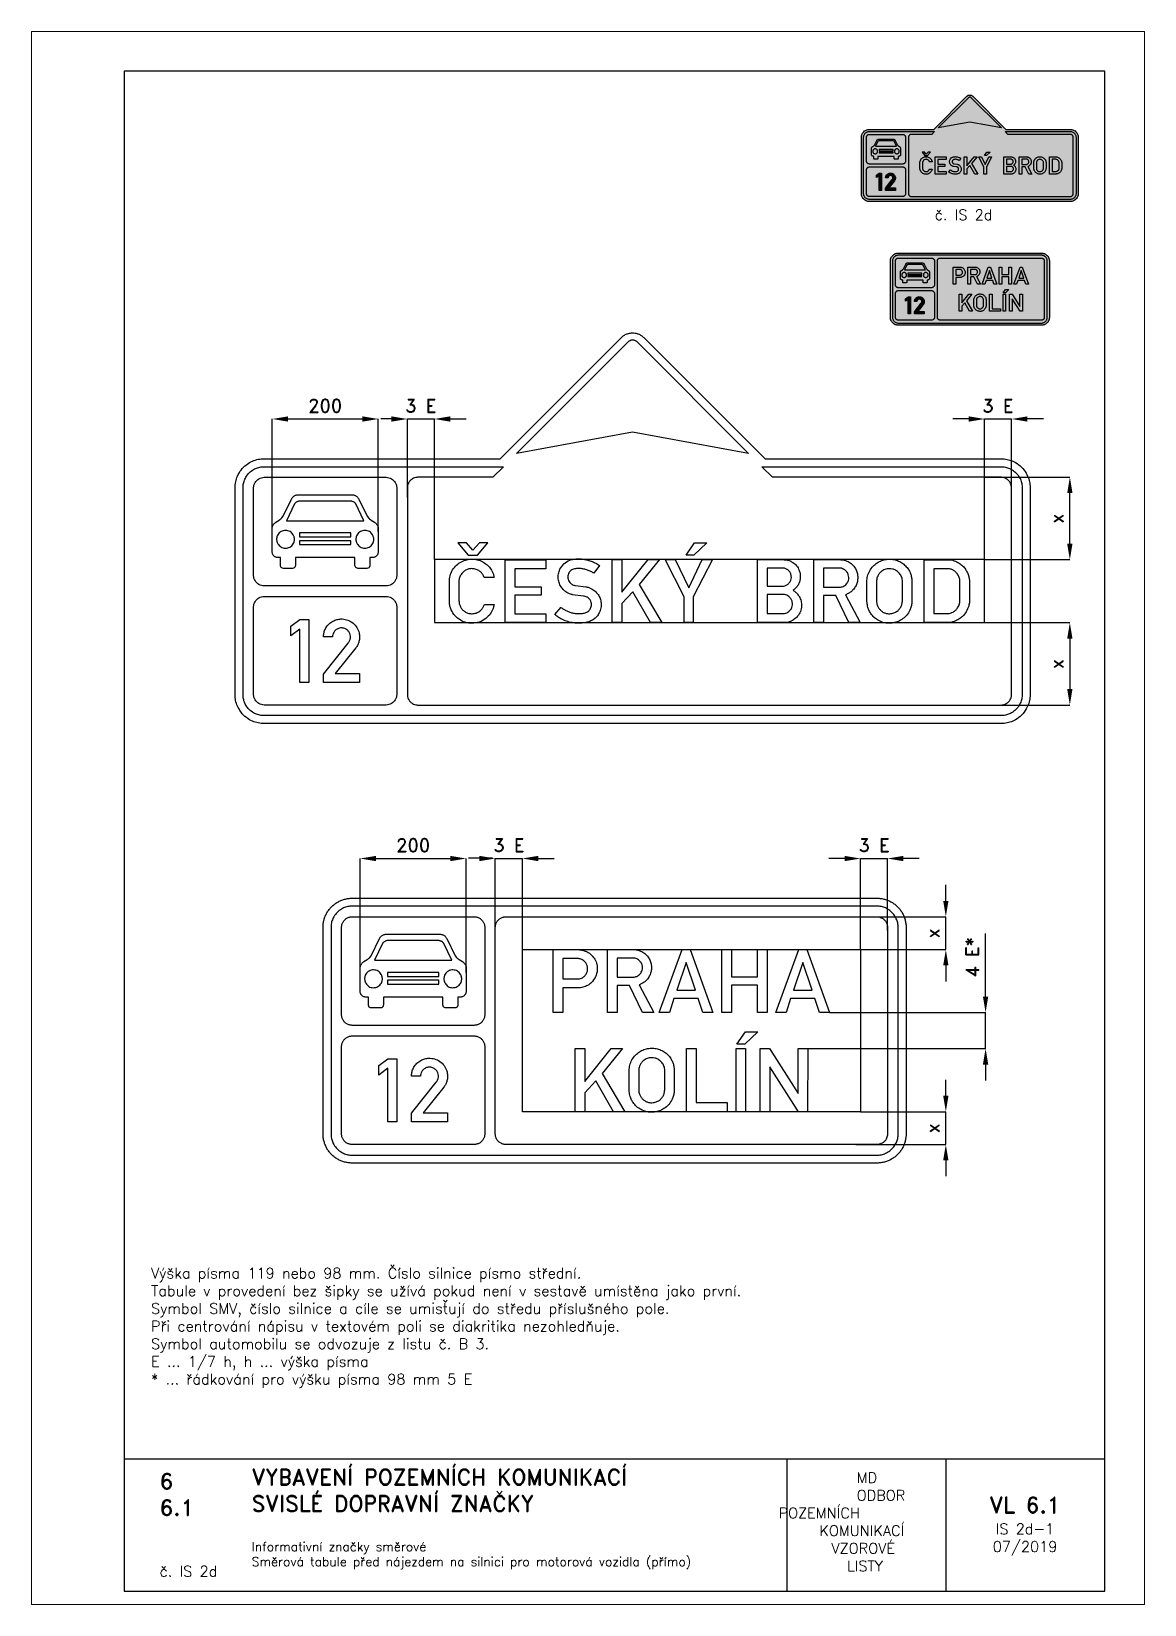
# Paper-space layout 'IS 2d-1' of a CAD drawing. Header units: millimetres. Extents: x 0 to 210, y 0 to 297.
# The model-space entities are those that its viewports show. They can reach past a viewport. Long polylines and large blocks are cut down to what shows.
import ezdxf

# ---------------------------------------------------------------- set-up
doc = ezdxf.new("R2010")
doc.units = ezdxf.units.MM
doc.header["$LTSCALE"] = 5
doc.linetypes.add('ČÁRKOVANÁX2', pattern=[1.5, 1, -0.5])
for name, color, linetype in [('Kóty', 2, 'Continuous'), ('Rozpiska', 7, 'Continuous'), ('Značka', 7, 'Continuous')]:
    doc.layers.add(name, color=color, linetype=linetype)
doc.layers.add('Rámeček', color=6, linetype='Continuous', plot=False)
doc.styles.get("Standard").update_dxf_attribs({"font": 'romand.shx', "height": 25})
doc.dimstyles.get("Standard").update_dxf_attribs({"dimtxt": 25, "dimasz": 30, "dimexe": 0.18, "dimexo": 0.0625, "dimgap": 12.5, "dimtad": 1, "dimdec": 0, "dimzin": 0, "dimdsep": 46, "dimtxsty": 'Standard', "dimcen": 0.09, "dimadec": 0, "dimazin": 0, "dimtfac": 1, "dimtdec": 0, "dimtofl": 0, "dimtmove": 0, "dimatfit": 3, "dimfxl": 1, "dimtolj": 1, "dimtzin": 0, "dimarcsym": 0})

psp = doc.layouts.new('IS 2d-1')

# ---------------------------------------------------------------- texts
at = {"layer": 'Rozpiska', "color": 7}
for s, width, heights, insert, char_height, attachment_point in [('č. IS 2d', 13.9436, [0], (170.42, 263.38), 2, 1), ('Výška písma 119 nebo 98 mm. Číslo silnice písmo střední.\\PTabule v provedení bez šipky se užívá pokud není v sestavě umístěna jako první.{\\H2.08333x; }\\PSymbol SMV, číslo silnice a cíle se umisťují do středu příslušného pole.{\\H1.47222x; }\\PPři centrování nápisu v textovém poli se diakritika nezohledňuje.{\\H1.67593x; }\\PSymbol automobilu se odvozuje z listu č. B 3.{\\H1.60802x; }\\PE ... 1/7 h, h ... výška písma{\\H1.82113x; }\\P* ... řádkování pro výšku písma 98 mm 5 E{\\H1.72629x; }', 176.0872, [0], (22.56, 63.56), 2, 1), ('6', 149.0422, [0], (24.17, 24.77), 3, 1), ('{\\C6;VYBAVENÍ POZEMNÍCH KOMUNIKACÍ\\P}SVISLÉ DOPRAVNÍ ZNAČKY{\\H1.34524x; }', 149.0422, [0], (41.56, 25.56), 3, 1), ('\\pi14.7414;{\\C6;MD\\P\\pi2.36044;}ODBOR POZEMNÍCH{\\H1.57143x; }\\P\\pi7.69378;KOMUNIKACÍ{\\H1.5x; }\\P\\pi9.97949;{\\C6;VZOROVÉ\\H1.47619x; \\H0.67742x;\\P\\pi12.93187;LISTY\\H1.26984x; }', 33.1018, [0], (140.95, 24.95), 2, 1), ('6.1', 149.0422, [0], (24.17, 19.78), 3, 1), ('{\\H1.5x;\\C6;VL 6.1\\P\\H0.66667x;IS 2d-1\\H1.66666x; \\H0.6x;\\P07/2019\\H1.80159x; }', 21.3353, [0], (187.46, 14.78), 2, 5), ('{\\C6;Informativní značky směrové\\P}Směrová tabule před nájezdem na silnici pro motorová vozidla (přímo){\\H2.02381x; }', 149.0422, [0], (41.56, 11.79), 1.7, 1), ('{\\C6;č. IS 2d}', 14.0065, [2.67], (24.17, 7.28), 2, 1)]:
    psp.add_mtext_dynamic_manual_height_columns(s, width=width, gutter_width=100, heights=heights, dxfattribs=dict(at, insert=insert, char_height=char_height, attachment_point=attachment_point))

msp = doc.modelspace()

# ---------------------------------------------------------------- texts
at = {"layer": 'Kóty', "char_height": 25, "attachment_point": 5}
for insert in [(184.4, 1449.8), (1273.4, 1449.8), (350.8, 620), (1039.7, 620)]:
    msp.add_mtext('\\A1;3 E', dxfattribs=dict(at, insert=insert))
at = {"layer": 'Kóty', "insert": (1225, 408.6), "char_height": 25, "attachment_point": 5, "rotation": 90}
msp.add_mtext('\\A1;4 E*', dxfattribs=at)

# ---------------------------------------------------------------- blocks, each defined once
blk = doc.blocks.new('*D0')
at = {"layer": 'Defpoints', "color": 0, "transparency": 16777216}
for p in [(1014, 116.999505), (1005.17, 54.999505), (1175, 54.999505)]:
    blk.add_point(p, dxfattribs=at)
at = {"layer": 'Kóty', "color": 0, "lineweight": -2, "transparency": 16777216}
for p, q in [((1175, 146.999505), (1175, 176.999505)), ((1014.0625, 116.999505), (1175.18, 116.999505)), ((1005.2325, 54.999505), (1175.18, 54.999505)), ((1175, 24.999505), (1175, -5.000495))]:
    blk.add_line(p, q, dxfattribs=at)
at = {"layer": 'Kóty', "color": 0, "transparency": 16777216}
for points in [[(1170, 146.999505), (1180, 146.999505), (1175, 116.999505)], [(1170, 24.999505), (1180, 24.999505), (1175, 54.999505)]]:
    blk.add_solid(points, dxfattribs=at)
at = {"layer": 'Kóty', "color": 0, "transparency": 16777216, "insert": (1150, 85.999505), "char_height": 25, "attachment_point": 5, "rotation": 90}
blk.add_mtext('\\A1;x', dxfattribs=at)
blk = doc.blocks.new('*D1')
at = {"layer": 'Defpoints', "color": 0, "transparency": 16777216}
for p in [(1045, 484.999505), (1175, 484.999505), (1014, 422.999505)]:
    blk.add_point(p, dxfattribs=at)
at = {"layer": 'Kóty', "color": 0, "lineweight": -2, "transparency": 16777216}
for p, q in [((1175, 514.999505), (1175, 544.999505)), ((1045.0625, 484.999505), (1175.18, 484.999505)), ((1014.0625, 422.999505), (1175.18, 422.999505)), ((1175, 392.999505), (1175, 362.999505))]:
    blk.add_line(p, q, dxfattribs=at)
at = {"layer": 'Kóty', "color": 0, "transparency": 16777216}
for points in [[(1170, 514.999505), (1180, 514.999505), (1175, 484.999505)], [(1170, 392.999505), (1180, 392.999505), (1175, 422.999505)]]:
    blk.add_solid(points, dxfattribs=at)
at = {"layer": 'Kóty', "color": 0, "transparency": 16777216, "insert": (1150, 453.999505), "char_height": 25, "attachment_point": 5, "rotation": 90}
blk.add_mtext('\\A1;x', dxfattribs=at)
blk = doc.blocks.new('*D3')
at = {"layer": 'Defpoints', "color": 0, "transparency": 16777216}
for p in [(104, 1424.8), (-96, 1212.5), (104, 1212.5)]:
    blk.add_point(p, dxfattribs=at)
at = {"layer": 'Kóty', "color": 0, "lineweight": -2, "transparency": 16777216}
for p, q in [((-96, 1212.6), (-96, 1424.9)), ((-66, 1424.8), (74, 1424.8)), ((104, 1212.6), (104, 1424.9))]:
    blk.add_line(p, q, dxfattribs=at)
at = {"layer": 'Kóty', "color": 0, "transparency": 16777216}
for points in [[(-66, 1429.8), (-66, 1419.8), (-96, 1424.8)], [(74, 1429.8), (74, 1419.8), (104, 1424.8)]]:
    blk.add_solid(points, dxfattribs=at)
at = {"layer": 'Kóty', "color": 0, "transparency": 16777216, "insert": (4, 1449.8), "char_height": 25, "attachment_point": 5}
blk.add_mtext('\\A1;200', dxfattribs=at)
blk = doc.blocks.new('*D4')
at = {"layer": 'Defpoints', "color": 0, "transparency": 16777216}
for p in [(1248, 1314.8), (1409, 1314.8), (1248, 1159.3)]:
    blk.add_point(p, dxfattribs=at)
at = {"layer": 'Kóty', "color": 0, "lineweight": -2, "transparency": 16777216}
for p, q in [((1248.1, 1314.8), (1409.2, 1314.8)), ((1409, 1189.3), (1409, 1284.8)), ((1248.1, 1159.3), (1409.2, 1159.3))]:
    blk.add_line(p, q, dxfattribs=at)
at = {"layer": 'Kóty', "color": 0, "transparency": 16777216}
for points in [[(1404, 1284.8), (1414, 1284.8), (1409, 1314.8)], [(1404, 1189.3), (1414, 1189.3), (1409, 1159.3)]]:
    blk.add_solid(points, dxfattribs=at)
at = {"layer": 'Kóty', "color": 0, "transparency": 16777216, "insert": (1384, 1237), "char_height": 25, "attachment_point": 5, "rotation": 90}
blk.add_mtext('\\A1;x', dxfattribs=at)
blk = doc.blocks.new('*D5')
at = {"layer": 'Defpoints', "color": 0, "transparency": 16777216}
for p in [(1248, 1040.3), (1248, 884.8), (1409, 884.8)]:
    blk.add_point(p, dxfattribs=at)
at = {"layer": 'Kóty', "color": 0, "lineweight": -2, "transparency": 16777216}
for p, q in [((1248.1, 1040.3), (1409.2, 1040.3)), ((1409, 1010.3), (1409, 914.8)), ((1248.1, 884.8), (1409.2, 884.8))]:
    blk.add_line(p, q, dxfattribs=at)
at = {"layer": 'Kóty', "color": 0, "transparency": 16777216}
for points in [[(1404, 1010.3), (1414, 1010.3), (1409, 1040.3)], [(1404, 914.8), (1414, 914.8), (1409, 884.8)]]:
    blk.add_solid(points, dxfattribs=at)
at = {"layer": 'Kóty', "color": 0, "transparency": 16777216, "insert": (1384, 962.5), "char_height": 25, "attachment_point": 5, "rotation": 90}
blk.add_mtext('\\A1;x', dxfattribs=at)
blk = doc.blocks.new('*D6')
at = {"layer": 'Defpoints', "color": 0, "transparency": 16777216}
for p in [(270, 595.000505), (70, 389.129505), (270, 379.839505)]:
    blk.add_point(p, dxfattribs=at)
at = {"layer": 'Kóty', "color": 0, "lineweight": -2, "transparency": 16777216}
for p, q in [((70, 389.192005), (70, 595.180505)), ((100, 595.000505), (240, 595.000505)), ((270, 379.902005), (270, 595.180505))]:
    blk.add_line(p, q, dxfattribs=at)
at = {"layer": 'Kóty', "color": 0, "transparency": 16777216}
for points in [[(100, 600.000505), (100, 590.000505), (70, 595.000505)], [(240, 600.000505), (240, 590.000505), (270, 595.000505)]]:
    blk.add_solid(points, dxfattribs=at)
at = {"layer": 'Kóty', "color": 0, "transparency": 16777216, "insert": (170, 620.000505), "char_height": 25, "attachment_point": 5}
blk.add_mtext('\\A1;200', dxfattribs=at)

# ---------------------------------------------------------------- dimensions: what is measured, and where the dimension line sits
at = {"layer": 'Kóty'}
for base, p1, p2, picture, middle in [((104, 1424.8), (-96, 1212.5), (104, 1212.5), '*D3', (4, 1449.8)), ((270, 595), (70, 389.1), (270, 379.8), '*D6', (170, 620))]:
    dim = msp.add_linear_dim(base=base, p1=p1, p2=p2, dimstyle='Standard', dxfattribs=at)
    dim.commit()
    dim.dimension.update_dxf_attribs({"geometry": picture, "text_midpoint": middle})
for base, p1, p2, picture, middle in [((1409, 1314.8), (1248, 1159.3), (1248, 1314.8), '*D4', (1384, 1237)), ((1409, 884.8), (1248, 1040.3), (1248, 884.8), '*D5', (1384, 962.5)), ((1175, 485), (1014, 423), (1045, 485), '*D1', (1150, 454)), ((1175, 55), (1014, 117), (1005.2, 55), '*D0', (1150, 86))]:
    dim = msp.add_linear_dim(base=base, p1=p1, p2=p2, angle=90, text='x', dimstyle='Standard', dxfattribs=at)
    dim.commit()
    dim.dimension.update_dxf_attribs({"geometry": picture, "text_midpoint": middle})

# ---------------------------------------------------------------- linework, layer by layer
at = {"layer": 'Kóty'}
for p, q in [((129, 1424.8), (109.1, 1424.8)), ((159, 1276.7), (159, 1424.9)), ((210, 1159.3), (210, 1424.9)), ((240, 1424.8), (270, 1424.8)), ((1218, 1424.8), (1188, 1424.8)), ((1248, 1159.3), (1248, 1424.9)), ((1299, 1159.3), (1299, 1424.9)), ((1359, 1424.8), (1329, 1424.8)), ((319.6, 595.9), (274.2, 595.5)), ((325, 465.1), (325, 595.2)), ((376, 423.1), (376, 595.2)), ((406, 595), (436, 595)), ((984, 595), (954, 595)), ((1014, 423.1), (1014, 595.2)), ((1065, 458.9), (1065, 595.2)), ((1125, 595), (1095, 595)), ((1250, 334), (1250, 453.3)), ((955.8, 304), (1250.2, 304)), ((914.4, 236.1), (1250.2, 236)), ((1250, 206), (1250, 176))]:
    msp.add_line(p, q, dxfattribs=at)
for points in [[(159, 1424.8), (210, 1424.8)], [(1248, 1424.8), (1299, 1424.8)], [(325, 595), (376, 595)], [(1014, 595), (1065, 595)], [(1175, 423.1), (1175, 485)], [(1250, 236), (1250, 304)], [(1175, 55), (1175, 117)]]:
    msp.add_lwpolyline(points, dxfattribs=at)
for points in [[(129, 1429.8), (129, 1419.8), (159, 1424.8)], [(240, 1429.8), (240, 1419.8), (210, 1424.8)], [(1218, 1429.8), (1218, 1419.8), (1248, 1424.8)], [(1329, 1429.8), (1329, 1419.8), (1299, 1424.8)], [(295, 600), (295, 590), (325, 595)], [(406, 600), (406, 590), (376, 595)], [(984, 600), (984, 590), (1014, 595)], [(1095, 600), (1095, 590), (1065, 595)], [(1245, 334), (1255, 334), (1250, 304)], [(1245, 206), (1255, 206), (1250, 236)]]:
    msp.add_solid(points, dxfattribs=at)
at = {"layer": 'Značka', "color": 5}
for points in [[(334, 1349.8), (562.8, 1578.5), (563.9, 1579.6), (565.1, 1580.6, -0.055691), (570.3, 1584.1, -0.056176), (576.2, 1586.3, -0.069709), (584, 1587.4, -0.068355), (591.8, 1586.3, -0.056457), (597.7, 1584.1, -0.061146), (602.9, 1580.6), (604.1, 1579.6), (605.2, 1578.5), (834, 1349.8), (1279, 1349.8), (1281.9, 1349.6), (1284.8, 1349.5, -0.05575), (1296, 1347.1, -0.056159), (1306.5, 1342.4, -0.069691), (1318, 1333.7, -0.068355), (1326.6, 1322.3, -0.056421), (1331.5, 1311.7, -0.061131), (1333.7, 1300.5, -0.012181), (1333.9, 1297.6, -0.004117), (1334, 1294.8), (1334, 904.8, -0.003606), (1333.9, 901.9, -0.010731), (1333.7, 899, -0.055708), (1331.4, 887.8, -0.05615), (1326.6, 877.3, -0.069687), (1318, 865.8, -0.068364), (1306.5, 857.1, -0.056435), (1296, 852.3, -0.061122), (1284.8, 850.1), (1281.9, 849.9), (1279, 849.8), (-111, 849.8), (-113.9, 849.9), (-116.7, 850.1, -0.055706), (-128, 852.4, -0.056174), (-138.5, 857.1, -0.069685), (-149.9, 865.8, -0.068354), (-158.6, 877.3, -0.056421), (-163.5, 887.8, -0.06112), (-165.7, 899, -0.012203), (-165.9, 901.9, -0.004065), (-166, 904.8), (-166, 1294.8, -0.003578), (-165.9, 1297.6, -0.010723), (-165.7, 1300.5, -0.055708), (-163.4, 1311.7, -0.056162), (-158.6, 1322.3, -0.0697), (-150, 1333.7, -0.068362), (-138.5, 1342.4, -0.056437), (-128, 1347.2, -0.061144), (-116.7, 1349.5), (-113.9, 1349.7), (-111, 1349.8), (334, 1349.8)], [(340.2, 1334.8), (320.2, 1314.8), (179, 1314.8), (178, 1314.7), (176.9, 1314.6, 0.055669), (172.8, 1313.8, 0.056224), (169, 1312.1, 0.069709), (164.8, 1308.9, 0.06835), (161.7, 1304.8, 0.05643), (159.9, 1300.9, 0.06112), (159.1, 1296.8), (159, 1295.8), (159, 1294.8), (159, 904.8), (159, 903.7), (159.1, 902.7, 0.055711), (159.9, 898.6, 0.056169), (161.7, 894.8, 0.069683), (164.8, 890.6, 0.068395), (169, 887.4, 0.056497), (172.8, 885.7, 0.061087), (176.9, 884.9), (178, 884.8), (179, 884.8), (1279, 884.8), (1280, 884.8), (1281.1, 884.9, 0.055786), (1285.2, 885.7, 0.056218), (1289, 887.4, 0.069716), (1293.2, 890.6, 0.068301), (1296.3, 894.8, 0.056389), (1298.1, 898.6, 0.061076), (1298.9, 902.7, 0.012143), (1299, 903.7, 0.00408), (1299, 904.8), (1299, 1294.8), (1299, 1295.8, 0.01062), (1298.9, 1296.8, 0.055705), (1298, 1300.9, 0.056155), (1296.3, 1304.8, 0.069709), (1293.2, 1308.9, 0.068399), (1289, 1312.1, 0.0564), (1285.2, 1313.8, 0.061091), (1281.1, 1314.6), (1280, 1314.7), (1279, 1314.8), (847.8, 1314.8), (827.8, 1334.8), (1279, 1334.8), (1281.1, 1334.7), (1283.2, 1334.5, -0.055695), (1291.4, 1332.9, -0.056165), (1299, 1329.4, -0.069682), (1307.3, 1323.1, -0.06837), (1313.6, 1314.8, -0.056429), (1317.2, 1307.1, -0.061127), (1318.8, 1298.9, -0.012262), (1318.9, 1296.8, -0.004145), (1319, 1294.8), (1319, 904.8, -0.003622), (1318.9, 902.7, -0.010675), (1318.8, 900.6, -0.055725), (1317.1, 892.4, -0.056176), (1313.6, 884.8, -0.069687), (1307.3, 876.4, -0.068355), (1299, 870.1, -0.056468), (1291.4, 866.6, -0.061143), (1283.2, 865), (1281.1, 864.8), (1279, 864.8), (-111, 864.8), (-113.1, 864.8), (-115.2, 865, -0.055698), (-123.4, 866.7, -0.056169), (-131, 870.1, -0.069684), (-139.3, 876.4, -0.068349), (-145.6, 884.8, -0.056416), (-149.2, 892.4, -0.061116), (-150.8, 900.6, -0.012201), (-150.9, 902.7), (-151, 904.8), (-151, 1294.8, -0.003574), (-150.9, 1296.8, -0.010735), (-150.8, 1298.9, -0.055717), (-149.1, 1307.1, -0.056162), (-145.6, 1314.8, -0.069702), (-139.3, 1323.1, -0.068373), (-131, 1329.4, -0.056415), (-123.4, 1332.9, -0.061144), (-115.2, 1334.5), (-113.1, 1334.7), (-111, 1334.8), (340.2, 1334.8)], [(-111, 1109.8), (-111.1, 1109.8), (-111.2, 1109.8), (-113.7, 1109.9), (-116.3, 1110.5), (-118.7, 1111.3), (-121, 1112.5), (-123.2, 1113.9), (-125.1, 1115.6), (-126.9, 1117.6), (-128.3, 1119.7), (-129.5, 1122), (-130.3, 1124.5, -0.034139), (-130.8, 1127, -0.036752), (-131, 1129.6), (-131, 1129.7), (-131, 1129.8), (-131, 1294.8), (-131, 1294.8), (-131, 1294.9, -0.032175), (-130.8, 1297.5, -0.035421), (-130.3, 1300, -0.03625), (-129.5, 1302.5), (-128.3, 1304.8), (-126.9, 1307), (-125.1, 1308.9), (-123.2, 1310.6), (-121, 1312), (-118.7, 1313.2), (-116.3, 1314), (-113.7, 1314.6), (-111.2, 1314.8), (-111.1, 1314.8), (-111, 1314.8), (119, 1314.8), (119.1, 1314.8), (119.2, 1314.8), (121.7, 1314.6), (124.3, 1314), (126.7, 1313.2), (129, 1312), (131.2, 1310.6), (133.1, 1308.9), (134.9, 1307), (136.3, 1304.8), (137.5, 1302.5, -0.033442), (138.3, 1300, -0.034124), (138.8, 1297.5, -0.036746), (139, 1294.9), (139, 1294.8), (139, 1294.8), (139, 1129.8), (139, 1129.7), (139, 1129.6, -0.032173), (138.8, 1127, -0.035436), (138.3, 1124.5, -0.036255), (137.5, 1122, -0.034372), (136.3, 1119.7), (134.9, 1117.6), (133.1, 1115.6), (131.2, 1113.9), (129, 1112.5), (126.7, 1111.3), (124.3, 1110.5), (121.7, 1109.9), (119.2, 1109.8), (119.1, 1109.8), (119, 1109.8), (-111, 1109.8)], [(55.3, 1281.8), (56.5, 1281.6), (57.7, 1281.4), (58.7, 1281.2), (59.6, 1280.9), (60.7, 1280.4), (61.7, 1279.9), (62.7, 1279.2), (63.6, 1278.5), (64.5, 1277.8), (65.2, 1277), (65.9, 1276.1), (66.5, 1275.2), (66.9, 1274.5), (67.3, 1273.7), (83.5, 1241.3), (85.6, 1238.2), (85.9, 1237.8), (86.3, 1237.4), (86.7, 1237), (87.1, 1236.6), (87.5, 1236.3), (87.9, 1235.9), (88.3, 1235.6), (88.7, 1235.3), (89.1, 1235.1), (89.4, 1234.8), (90.1, 1234.4), (90.7, 1234), (96.8, 1230), (97.7, 1229.5), (98.6, 1228.8), (99.5, 1228.1), (100.4, 1227.2), (101.1, 1226.4), (101.7, 1225.5), (102.2, 1224.6), (102.7, 1223.7), (103.1, 1222.9), (103.4, 1222), (103.7, 1221), (103.9, 1219.9), (103.9, 1219.4), (104, 1218.9), (104, 1174.1), (103.8, 1172.7), (103.6, 1171.4), (103.2, 1170), (102.6, 1168.6), (101.8, 1167.5), (100.9, 1166.5), (100, 1165.6), (98.9, 1164.8), (98, 1164.3), (97, 1163.8), (95.7, 1163.4), (94.3, 1163.2), (93.7, 1163.1), (93, 1163), (88.3, 1163), (88.3, 1148.3), (88.1, 1147.2, -0.044399), (87.9, 1146.2, -0.079404), (87.2, 1144.8), (86.1, 1143.8), (84.5, 1143.1), (82.8, 1142.7), (65.7, 1142.7), (64.3, 1143), (63, 1143.5), (61.8, 1144.4), (60.9, 1145.6), (60.5, 1146.9), (60.2, 1148.3), (60.2, 1163), (-52.2, 1163), (-52.2, 1148.3), (-52.4, 1147.2), (-52.6, 1146.2, -0.079467), (-53.4, 1144.8), (-54.5, 1143.8), (-56, 1143.1), (-57.7, 1142.7), (-74.8, 1142.7), (-76.3, 1143), (-77.6, 1143.5), (-78.8, 1144.4), (-79.6, 1145.6), (-80.1, 1146.9), (-80.3, 1148.3), (-80.3, 1163), (-85, 1163), (-85.8, 1163.1), (-86.6, 1163.2), (-87.9, 1163.5), (-89.1, 1163.9), (-90.1, 1164.3), (-90.9, 1164.8), (-92, 1165.6), (-93, 1166.6), (-93.9, 1167.7), (-94.7, 1168.9), (-95.3, 1170.3), (-95.7, 1171.7), (-95.9, 1172.9), (-96, 1174.1), (-96, 1218.9), (-95.9, 1219.5), (-95.8, 1220.1), (-95.6, 1221.1), (-95.3, 1222.1), (-95.1, 1222.9), (-94.7, 1223.7), (-94.2, 1224.6), (-93.6, 1225.6), (-93, 1226.5), (-92.2, 1227.4), (-91.3, 1228.2), (-90.4, 1229), (-89.6, 1229.5), (-88.8, 1230), (-82.7, 1234), (-82.1, 1234.4), (-81.4, 1234.8), (-81.1, 1235.1), (-80.7, 1235.3), (-80.3, 1235.6), (-79.9, 1236), (-79.5, 1236.3), (-79.1, 1236.7), (-78.6, 1237.1), (-78.2, 1237.5), (-77.9, 1237.9), (-77.6, 1238.2), (-75.5, 1241.3), (-59.3, 1273.7), (-59, 1274.3), (-58.7, 1274.9), (-58.1, 1275.8), (-57.4, 1276.8), (-56.8, 1277.4), (-56.1, 1278.1), (-55.2, 1278.8), (-54.2, 1279.5), (-53.1, 1280.2), (-52, 1280.7), (-50.7, 1281.2), (-49.4, 1281.5), (-48.4, 1281.7), (-47.3, 1281.8), (55.3, 1281.8)], [(-54, 1197.6), (-54.2, 1199.7, 0.029223), (-54.5, 1201.8, 0.038445), (-55.2, 1203.9), (-56.2, 1205.9), (-57.4, 1207.7), (-58.8, 1209.4), (-60.4, 1210.9), (-62.2, 1212.1), (-64.2, 1213.1), (-66.3, 1213.8), (-68.4, 1214.3), (-70.6, 1214.5), (-72.8, 1214.3), (-75, 1213.9), (-77.1, 1213.3), (-79, 1212.3), (-80.9, 1211.1), (-82.6, 1209.7), (-84, 1208.1), (-85.3, 1206.2), (-86.3, 1204.3), (-87, 1202.2, 0.034445), (-87.5, 1200.1, 0.034411), (-87.6, 1197.9, 0.034418), (-87.5, 1195.7, 0.034423), (-87.1, 1193.5, 0.034425), (-86.4, 1191.4), (-85.5, 1189.4), (-84.3, 1187.6), (-82.9, 1185.9), (-81.2, 1184.4), (-79.4, 1183.2), (-77.5, 1182.2), (-75.4, 1181.5), (-73.2, 1181), (-71, 1180.8), (-68.9, 1180.9), (-66.7, 1181.4), (-64.6, 1182), (-62.6, 1183), (-60.8, 1184.2), (-59.1, 1185.6), (-57.6, 1187.2), (-56.4, 1189.1), (-55.4, 1191), (-54.6, 1193.1, 0.03447), (-54.2, 1195.2, 0.037293), (-54, 1197.4), (-54, 1197.5), (-54, 1197.6)], [(95.6, 1197.6, 0.009624), (95.5, 1199.7, 0.029226), (95.1, 1201.8, 0.038458), (94.5, 1203.9), (93.5, 1205.9), (92.3, 1207.7), (90.9, 1209.4), (89.2, 1210.9), (87.4, 1212.1), (85.5, 1213.1), (83.4, 1213.8), (81.2, 1214.3), (79, 1214.5), (76.9, 1214.3), (74.7, 1213.9), (72.6, 1213.3), (70.6, 1212.3), (68.8, 1211.1), (67.1, 1209.7), (65.6, 1208.1), (64.4, 1206.2), (63.4, 1204.3), (62.6, 1202.2, 0.034448), (62.2, 1200.1, 0.034414), (62, 1197.9, 0.034415), (62.1, 1195.7, 0.034419), (62.5, 1193.5, 0.034425), (63.2, 1191.4), (64.2, 1189.4), (65.4, 1187.6), (66.8, 1185.9), (68.4, 1184.4), (70.2, 1183.2), (72.2, 1182.2), (74.3, 1181.5), (76.4, 1181), (78.6, 1180.8), (80.8, 1180.9), (83, 1181.4), (85.1, 1182), (87, 1183), (88.9, 1184.2), (90.6, 1185.6), (92, 1187.2), (93.3, 1189.1), (94.3, 1191), (95, 1193.1, 0.034477), (95.5, 1195.2, 0.037289), (95.6, 1197.4, 0.001389), (95.6, 1197.5), (95.6, 1197.6)], [(322.8, 1074.3), (322.3, 1072.1), (321.8, 1069.9, -0.074273), (317.2, 1059.3, -0.073339), (309.6, 1050.4, -0.087476), (298, 1042.7, -0.087034), (284.4, 1039.3, -0.081786), (271.4, 1040.1, -0.082624), (259.3, 1045, -0.08225), (249.1, 1053.4, -0.076618), (241.9, 1064.6, -0.049055), (239.3, 1071.6, -0.064046), (238.4, 1078.8, -0.006416), (238.4, 1079.7, -0.002149), (238.4, 1080.6), (238.4, 1120.5), (238.5, 1121.7), (238.6, 1122.9, -0.076268), (241.7, 1134.5, -0.076924), (248.1, 1144.7, -0.073289), (256.4, 1152.5, -0.069828), (266.5, 1157.6, -0.059257), (275.9, 1160, -0.060614), (285.5, 1160, -0.068026), (296.2, 1157.4, -0.066399), (305.9, 1152.1, -0.053997), (312.5, 1146.4, -0.055402), (317.7, 1139.4, -0.038287), (320.3, 1134.2, -0.040688), (322.1, 1128.7), (322.5, 1127), (322.8, 1125.3), (304.2, 1125.3), (303.5, 1127), (302.7, 1128.8, 0.060779), (299.6, 1133.6, 0.062718), (295.3, 1137.5, 0.078733), (288.9, 1140.9, 0.078062), (281.8, 1142.2, 0.073307), (275.1, 1141.6, 0.073362), (268.9, 1139.1, 0.069973), (263.7, 1135.2, 0.070313), (259.8, 1130.1, 0.038753), (258.2, 1126.9, 0.035373), (257.1, 1123.5), (256.6, 1121.6, 0.028807), (256.4, 1119.6), (256.4, 1119.1), (256.4, 1118.5), (256.4, 1080.9), (256.5, 1080.1), (256.5, 1079.3, 0.059561), (257.9, 1073.3, 0.068098), (260.8, 1067.8, 0.072007), (264.9, 1063, 0.068645), (270.2, 1059.6, 0.07171), (276.6, 1057.5, 0.073171), (283.3, 1057.3, 0.082627), (290.7, 1059.2, 0.081778), (297.1, 1063.4, 0.058762), (300.8, 1067.4, 0.059238), (303.4, 1072), (303.9, 1073.1), (304.3, 1074.3), (322.8, 1074.3)], [(449, 1069.4), (450.1, 1068.5), (451.2, 1067.6, 0.039124), (456.7, 1064, 0.032053), (462.7, 1061.2, 0.032642), (469, 1059, 0.03991), (475.6, 1057.7), (480.1, 1057.4), (484.6, 1057.4, 0.03533), (491.3, 1058, 0.084178), (497.6, 1060.1, 0.055267), (500.5, 1062, 0.055988), (502.9, 1064.4, 0.057291), (504.8, 1067.4, 0.056901), (506, 1070.7, 0.062816), (506.5, 1074.5, 0.064436), (506, 1078.3, 0.085867), (503.9, 1083.1, 0.089195), (500.4, 1086.9, 0.071789), (496.6, 1089.1, 0.059315), (492.5, 1090.2), (492, 1090.3), (491.5, 1090.4), (470.7, 1093), (469.9, 1093.3), (469, 1093.5), (465, 1094.9), (461.2, 1096.6, -0.062211), (455.4, 1100.6, -0.055291), (450.5, 1105.9, -0.06881), (446, 1114, -0.072902), (443.8, 1122.9, -0.074669), (444.1, 1132.2, -0.072258), (447, 1141, -0.094627), (454.5, 1151.4, -0.103596), (465.3, 1158.1, -0.055199), (472.1, 1160, -0.035122), (479.2, 1160.7, -0.029409), (487.1, 1160.5, -0.030642), (495, 1159.4, -0.032946), (503.5, 1157.2, -0.029936), (511.7, 1153.9), (515.8, 1151.8), (519.7, 1149.4), (520.5, 1148.8), (521.3, 1148.2), (511, 1133.6), (509.7, 1134.4), (508.4, 1135.2, 0.031799), (502.1, 1138.4, 0.03545), (495.4, 1140.7, 0.0379), (488.7, 1142.1, 0.035623), (481.6, 1142.5, 0.05696), (474.2, 1141.7, 0.11871), (467.7, 1138.7, 0.089591), (464.3, 1135.1, 0.077131), (462.3, 1130.5, 0.050973), (461.7, 1127.4, 0.055025), (461.8, 1124.3, 0.076562), (463.1, 1120, 0.070181), (465.5, 1116.1, 0.05316), (467.9, 1113.8, 0.057423), (470.6, 1112), (472.2, 1111.3), (473.7, 1110.8), (475, 1110.6), (476.2, 1110.4), (495.8, 1107.9), (496.5, 1107.8), (497.2, 1107.7, -0.05773), (502.7, 1106.2, -0.045352), (507.9, 1103.5, -0.062114), (514.7, 1098.2, -0.068488), (520, 1091.3, -0.067365), (523.3, 1083.7, -0.06455), (524.6, 1075.4, -0.073539), (523.6, 1065.8, -0.075689), (519.9, 1056.9, -0.065698), (514.9, 1050.3, -0.066709), (508.4, 1045.3, -0.056115), (501.4, 1042.1, -0.038272), (493.9, 1040.2, -0.042215), (483.1, 1039.1, -0.042506), (472.4, 1039.9, -0.040689), (461.9, 1042.2, -0.036929), (451.9, 1046.2, -0.028937), (445.4, 1049.6, -0.038953), (439.4, 1053.9), (438.3, 1054.8), (437.3, 1055.7), (449, 1069.4)], [(819.7, 1040.3), (819.7, 1159.3), (868.6, 1159.3), (869.8, 1159.2), (871, 1159.2, -0.053478), (877.8, 1158, -0.058842), (884.1, 1155.3, -0.084101), (891.9, 1149.4, -0.083988), (897.3, 1141.3, -0.052911), (899.5, 1135.5, -0.048093), (900.4, 1129.5, -0.0477), (900.2, 1123.4, -0.051682), (898.9, 1117.4, -0.057794), (896.1, 1111.2, -0.0569), (892, 1105.8), (890.4, 1104.2), (888.8, 1102.8), (887.9, 1102.1), (887, 1101.4), (888.2, 1100.5), (889.4, 1099.6, -0.045563), (894.3, 1095.1, -0.053946), (898.3, 1089.6, -0.077424), (901.8, 1081.1, -0.076325), (902.6, 1071.9, -0.084923), (900.5, 1061.5, -0.082709), (895.2, 1052.5, -0.067279), (889.1, 1046.6, -0.067567), (881.7, 1042.5, -0.045438), (876.5, 1040.9, -0.048791), (871.1, 1040.3), (870.1, 1040.3), (869.1, 1040.3), (819.7, 1040.3)], [(925.9, 1040.3), (925.9, 1159.3), (976, 1159.3), (976.7, 1159.2), (977.5, 1159.2, -0.052829), (983, 1158.4, -0.045216), (988.4, 1156.5, -0.068726), (996.4, 1151.7, -0.074109), (1002.7, 1144.9, -0.062855), (1006.4, 1138.2, -0.059672), (1008.4, 1130.8, -0.055115), (1008.8, 1123.6, -0.055177), (1007.6, 1116.4, -0.062314), (1004.6, 1108.8, -0.063041), (999.8, 1102.2, -0.05273), (994.8, 1097.7, -0.055181), (989.1, 1094.4), (987.5, 1093.7), (985.8, 1093), (1013.2, 1040.3), (991.8, 1040.3), (967.5, 1091.3), (944, 1091.3), (944, 1040.3), (925.9, 1040.3)], [(1026.1, 1118.8), (1026.1, 1119.8), (1026.2, 1120.8, -0.030669), (1026.8, 1125.8, -0.031047), (1028.1, 1130.6, -0.066305), (1032.7, 1140.5, -0.068495), (1039.7, 1148.8, -0.061857), (1047.5, 1154.5, -0.059949), (1056.3, 1158.3, -0.057331), (1065.5, 1160, -0.057565), (1074.8, 1159.7, -0.056902), (1083.8, 1157.4, -0.057484), (1091.9, 1153.2, -0.055365), (1098.9, 1147.6, -0.053437), (1104.4, 1140.6, -0.043032), (1107.7, 1134.7, -0.048854), (1109.9, 1128.2, -0.022752), (1110.5, 1124.7, -0.013007), (1111, 1121.1), (1111, 1120.5), (1111.1, 1119.9), (1111.1, 1080.1), (1111, 1079.2), (1110.9, 1078.2, -0.035778), (1109.6, 1070.8, -0.047831), (1107.1, 1063.8, -0.078794), (1100.8, 1053.8, -0.073118), (1091.7, 1046.2, -0.060098), (1083.1, 1041.7, -0.059817), (1073.7, 1039.5, -0.071114), (1062, 1039.6, -0.074182), (1050.8, 1043, -0.066045), (1042, 1048.4, -0.061691), (1034.8, 1055.8, -0.047094), (1030.7, 1062.1, -0.053862), (1027.9, 1069.1, -0.030188), (1026.9, 1073.8, -0.017697), (1026.3, 1078.5), (1026.2, 1079.6), (1026.1, 1080.7), (1026.1, 1118.8)], [(1134.4, 1040.3), (1134.4, 1159.2), (1178.5, 1159.2), (1179.9, 1159.2), (1181.3, 1159.2, -0.074832), (1191, 1157.3, -0.064089), (1200, 1152.7, -0.052008), (1206.6, 1147.6, -0.052242), (1211.9, 1141.2, -0.046304), (1215.7, 1134.6, -0.045172), (1218.2, 1127.5, -0.019278), (1219, 1124.3, -0.018608), (1219.4, 1121.1), (1219.5, 1120.4), (1219.6, 1119.7), (1219.6, 1081, -0.001566), (1219.6, 1080.5, -0.004026), (1219.6, 1079.9, -0.03516), (1219.1, 1075.7, -0.02785), (1218.1, 1071.6, -0.066989), (1213.5, 1061, -0.074008), (1206.2, 1052, -0.055398), (1199.5, 1046.8, -0.049357), (1191.9, 1043.1, -0.035202), (1186.3, 1041.3, -0.041175), (1180.5, 1040.4), (1179.5, 1040.3), (1178.4, 1040.3), (1134.4, 1040.3)], [(837.8, 1143.3), (837.8, 1109.3), (866.4, 1109.3), (867.5, 1109.3), (868.6, 1109.4, 0.091661), (873.7, 1110.8, 0.080778), (878.1, 1113.9, 0.081315), (881.4, 1118.1, 0.086096), (883.2, 1123.1, 0.087451), (883.4, 1128.6, 0.085858), (881.7, 1133.9, 0.081935), (878.7, 1138.2, 0.078603), (874.4, 1141.3, 0.046786), (871.8, 1142.5, 0.053983), (869, 1143.2), (868.4, 1143.2), (867.8, 1143.3), (837.8, 1143.3)], [(944, 1143.2), (944, 1107.1), (973.2, 1107.1), (974, 1107.2), (974.7, 1107.2, 0.040825), (978, 1107.7, 0.049477), (981.2, 1108.8, 0.110756), (987.4, 1113.4, 0.11477), (991.1, 1120.1, 0.085191), (991.9, 1125.4, 0.0801), (991, 1130.7, 0.084119), (988.4, 1135.9, 0.08122), (984.1, 1140, 0.067155), (980.2, 1142.2, 0.082103), (975.8, 1143.2), (975.3, 1143.2), (974.8, 1143.2), (944, 1143.2)], [(1044.2, 1118.8), (1044.2, 1080.7), (1044.2, 1080), (1044.3, 1079.3, 0.037582), (1044.9, 1075.5, 0.041656), (1046.2, 1071.9, 0.062926), (1049, 1067, 0.060166), (1052.9, 1062.9, 0.059422), (1057.4, 1059.7, 0.064284), (1062.6, 1057.8, 0.050506), (1066.9, 1057.2, 0.044593), (1071.2, 1057.3, 0.073891), (1078.5, 1059.3, 0.085009), (1084.8, 1063.4, 0.073594), (1089.1, 1068.3, 0.063574), (1091.8, 1074.1, 0.033136), (1092.7, 1077, 0.042639), (1093, 1080), (1093, 1080.4), (1093, 1080.8), (1093, 1118.7, 0.00289), (1093.1, 1119.3, 0.008322), (1093, 1120, 0.062592), (1092.4, 1124.2, 0.048335), (1090.8, 1128.1, 0.076913), (1086.4, 1134.5, 0.083789), (1080.3, 1139.2, 0.069876), (1074.6, 1141.5, 0.066642), (1068.4, 1142.2, 0.088524), (1059.9, 1140.7, 0.098102), (1052.7, 1136.3, 0.06282), (1049, 1132.4, 0.051381), (1046.4, 1127.7, 0.039505), (1045, 1124, 0.05074), (1044.3, 1120.1), (1044.2, 1119.4), (1044.2, 1118.8)], [(1152.5, 1142.2), (1152.5, 1057.4), (1177, 1057.4), (1177.9, 1057.4), (1178.8, 1057.4, 0.064943), (1183.8, 1058.3, 0.055474), (1188.6, 1060.4, 0.060205), (1193.4, 1063.7, 0.064173), (1197.2, 1068.1, 0.046771), (1199.3, 1071.9, 0.042296), (1200.8, 1075.9, 0.021148), (1201.2, 1077.8, 0.026422), (1201.5, 1079.7), (1201.5, 1080.3), (1201.5, 1080.9), (1201.5, 1119), (1201.5, 1119.6), (1201.4, 1120.3, 0.038451), (1200.7, 1123.9, 0.037916), (1199.5, 1127.4, 0.064365), (1196.3, 1132.8, 0.066838), (1191.9, 1137.2, 0.069145), (1186.5, 1140.5, 0.078409), (1180.6, 1142), (1179.4, 1142.2), (1178.2, 1142.2), (1152.5, 1142.2)], [(-111, 884.8), (-111.1, 884.8), (-111.2, 884.8), (-113.7, 884.9), (-116.3, 885.5), (-118.7, 886.3), (-121, 887.5), (-123.2, 888.9), (-125.1, 890.6), (-126.9, 892.6), (-128.3, 894.7), (-129.5, 897, -0.033404), (-130.3, 899.5, -0.034122), (-130.8, 902, -0.03674), (-131, 904.6), (-131, 904.7), (-131, 904.8), (-131, 1069.8), (-131, 1069.8), (-131, 1069.9, -0.032188), (-130.8, 1072.5, -0.035459), (-130.3, 1075, -0.03631), (-129.5, 1077.5), (-128.3, 1079.8), (-126.9, 1082), (-125.1, 1083.9), (-123.2, 1085.6), (-121, 1087), (-118.7, 1088.2), (-116.3, 1089), (-113.7, 1089.6), (-111.2, 1089.8), (-111.1, 1089.8), (-111, 1089.8), (119, 1089.8), (119.1, 1089.8), (119.2, 1089.8), (121.7, 1089.6), (124.3, 1089), (126.7, 1088.2), (129, 1087), (131.2, 1085.6), (133.1, 1083.9), (134.9, 1082), (136.3, 1079.8), (137.5, 1077.5, -0.033409), (138.3, 1075, -0.034124), (138.8, 1072.5, -0.036758), (139, 1069.9), (139, 1069.8), (139, 1069.8), (139, 904.8), (139, 904.7), (139, 904.6, -0.03216), (138.8, 902, -0.035458), (138.3, 899.5, -0.036255), (137.5, 897, -0.034457), (136.3, 894.7), (134.9, 892.6), (133.1, 890.6), (131.2, 888.9), (129, 887.5), (126.7, 886.3), (124.3, 885.5), (121.7, 884.9), (119.2, 884.8), (119.1, 884.8), (119, 884.8), (-111, 884.8)], [(837.9, 1093.4), (837.9, 1057.4), (866.5, 1057.4), (867.5, 1057.4), (868.6, 1057.5, 0.058713), (872.9, 1058.3, 0.063041), (876.9, 1060.1, 0.084085), (881.3, 1063.7, 0.085735), (884.3, 1068.6, 0.082221), (885.6, 1073.9, 0.080997), (885.2, 1079.3, 0.088815), (882.9, 1084.9, 0.08425), (878.8, 1089.5, 0.06568), (875, 1092, 0.080365), (870.9, 1093.2), (869.7, 1093.3), (868.5, 1093.4), (837.9, 1093.4)], [(0.8, 927.3), (0.8, 943.2), (47.4, 1001.7), (48.1, 1002.6), (48.7, 1003.5, 0.08297), (51.2, 1008.8, 0.094405), (51.8, 1014.6, 0.092142), (50.6, 1019.9, 0.08408), (47.6, 1024.5, 0.098162), (42.3, 1028.6, 0.106102), (35.9, 1030.3, 0.106192), (29.4, 1029.5, 0.099989), (23.7, 1026.1, 0.083746), (20.1, 1022, 0.091648), (18.2, 1017, 0.026127), (17.9, 1015.2), (17.8, 1013.3), (0.8, 1013.3, -0.003374), (0.9, 1014.9, -0.010128), (1, 1016.5, -0.059425), (2.4, 1023.7, -0.058229), (5.4, 1030.4, -0.072176), (11.1, 1037.7, -0.072225), (18.6, 1043.1, -0.06146), (25.8, 1046, -0.059948), (33.5, 1047.2, -0.083058), (44.4, 1045.9, -0.087035), (54.4, 1041, -0.087767), (62.4, 1033.3, -0.087794), (67.3, 1023.4, -0.068477), (68.8, 1015, -0.062419), (68.1, 1006.4, -0.050696), (66.2, 1000, -0.061838), (63, 994.2), (62.4, 993.3), (61.7, 992.5), (23.1, 944.2), (68.8, 944.2), (68.8, 927.3), (0.8, 927.3)], [(171, 20), (55, 20), (54.8, 20), (54.6, 20, -0.03218), (47.5, 20.5, -0.035443), (40.5, 21.9, -0.036267), (33.7, 24.2, -0.034421), (27.4, 27.4, -0.033722), (21.4, 31.4, -0.034085), (16.1, 36.1, -0.034209), (11.4, 41.4, -0.034229), (7.4, 47.4, -0.034045), (4.3, 53.7, -0.033412), (1.9, 60.5, -0.034127), (0.5, 67.5, -0.036745), (0, 74.6), (0, 74.8), (0, 75), (0, 465), (0, 465.2), (0, 465.4, -0.03218), (0.5, 472.5, -0.035443), (1.9, 479.5, -0.036267), (4.2, 486.3, -0.034421), (7.4, 492.6, -0.033719), (11.4, 498.6, -0.034083), (16.1, 503.9, -0.034209), (21.4, 508.6, -0.034228), (27.4, 512.6, -0.034042), (33.7, 515.7, -0.033408), (40.5, 518.1, -0.03412), (47.5, 519.5, -0.036747), (54.6, 520), (54.8, 520), (55, 520), (1045, 520), (1045.2, 520), (1045.4, 520, -0.032182), (1052.5, 519.5, -0.035438), (1059.5, 518.1, -0.03627), (1066.3, 515.8, -0.034424), (1072.6, 512.6, -0.033714), (1078.5, 508.6, -0.034072), (1083.9, 503.9, -0.034202), (1088.6, 498.6, -0.034236), (1092.6, 492.6, -0.034034), (1095.8, 486.3, -0.033397), (1098, 479.5, -0.034107), (1099.5, 472.5, -0.036743), (1100, 465.4), (1100, 465.2), (1100, 465), (1100, 75), (1100, 74.8), (1100, 74.6, -0.032171), (1099.5, 67.5, -0.035429), (1098, 60.5, -0.036266), (1095.8, 53.7, -0.034431), (1092.6, 47.4, -0.033735), (1088.6, 41.4, -0.034079), (1083.9, 36.1, -0.034225), (1078.5, 31.4, -0.034235), (1072.6, 27.4, -0.034041), (1066.3, 24.3, -0.033409), (1059.5, 21.9, -0.034125), (1052.5, 20.5, -0.036744), (1045.4, 20), (1045.2, 20), (1045, 20), (997, 20), (171, 20)], [(393.1, 505), (55, 505), (52.9, 504.9), (50.8, 504.8, 0.055537), (42.6, 503.1, 0.056148), (35, 499.6, 0.069739), (26.7, 493.3, 0.068372), (20.4, 485, 0.056453), (16.8, 477.4, 0.061166), (15.2, 469.2, 0.012203), (15.1, 467.1, 0.004068), (15, 465), (15, 75, 0.003583), (15.1, 72.9, 0.010744), (15.2, 70.8, 0.055768), (16.9, 62.6, 0.056168), (20.4, 55, 0.069685), (26.7, 46.7, 0.06835), (35, 40.4, 0.056433), (42.6, 36.8, 0.061183), (50.8, 35.2, 0.012223), (52.9, 35.1, 0.004075), (55, 35), (1045, 35, 0.003584), (1047.1, 35.1, 0.010742), (1049.2, 35.2, 0.055762), (1057.4, 36.9, 0.056195), (1065, 40.4, 0.069714), (1073.3, 46.7, 0.068345), (1079.6, 55, 0.056412), (1083.2, 62.6, 0.061075), (1084.8, 70.8), (1084.9, 72.9), (1085, 75), (1085, 465), (1084.9, 467.1), (1084.8, 469.2, 0.055649), (1083.1, 477.4, 0.056155), (1079.6, 485, 0.069704), (1073.3, 493.3, 0.068442), (1065, 499.6, 0.056435), (1057.4, 503.1, 0.06091), (1049.2, 504.8, 0.012152), (1047.1, 504.9, 0.004041), (1045, 505), (393.1, 505)], [(55, 280), (54.9, 280), (54.8, 280, -0.032179), (52.3, 280.2, -0.035442), (49.7, 280.7, -0.036259), (47.3, 281.5, -0.034414), (45, 282.7, -0.03372), (42.8, 284.1, -0.034079), (40.9, 285.9, -0.03421), (39.1, 287.8, -0.034232), (37.7, 290, -0.034046), (36.5, 292.3, -0.033413), (35.7, 294.7, -0.034126), (35.2, 297.3, -0.036744), (35, 299.8), (35, 299.9), (35, 300), (35, 465), (35, 465.1), (35, 465.2, -0.032179), (35.2, 467.7, -0.035444), (35.7, 470.3, -0.036265), (36.5, 472.7, -0.034417), (37.7, 475, -0.033718), (39.1, 477.2, -0.03408), (40.9, 479.1, -0.034213), (42.8, 480.9, -0.034222), (45, 482.3, -0.034048), (47.3, 483.5, -0.033405), (49.7, 484.3, -0.034129), (52.3, 484.8, -0.036741), (54.8, 485), (54.9, 485), (55, 485), (285, 485), (285.1, 485), (285.2, 485, -0.032179), (287.7, 484.8, -0.035443), (290.3, 484.3, -0.036259), (292.7, 483.5, -0.034409), (295, 482.3, -0.033719), (297.2, 480.9, -0.034073), (299.1, 479.1, -0.034214), (300.9, 477.2, -0.034226), (302.3, 475, -0.03405), (303.5, 472.7, -0.033407), (304.3, 470.3, -0.034128), (304.8, 467.7, -0.036741), (305, 465.2), (305, 465.1), (305, 465), (305, 300), (305, 299.9), (305, 299.8, -0.032179), (304.8, 297.3, -0.035443), (304.3, 294.7, -0.036259), (303.5, 292.3, -0.034409), (302.3, 290, -0.033719), (300.9, 287.8, -0.034073), (299.1, 285.9, -0.034214), (297.2, 284.1, -0.034226), (295, 282.7, -0.03405), (292.7, 281.5, -0.033407), (290.3, 280.7, -0.034128), (287.7, 280.2, -0.036741), (285.2, 280), (285.1, 280), (285, 280), (55, 280)], [(325, 75), (325, 465), (325, 465.3), (325, 465.5, -0.033855), (325.2, 468.1, -0.0356), (325.8, 470.7, -0.035965), (326.7, 473.1, -0.034652), (327.9, 475.4, -0.034148), (329.4, 477.6, -0.034435), (331.2, 479.5, -0.03455), (333.2, 481.2, -0.034609), (335.5, 482.6, -0.0344), (337.8, 483.7, -0.03375), (340.3, 484.4, -0.028229), (342.4, 484.8, -0.030643), (344.5, 485), (344.8, 485), (345, 485), (1045, 485), (1046, 485, -0.010652), (1047.1, 484.9, -0.055626), (1051.2, 484.1, -0.056277), (1055, 482.3, -0.069806), (1059.2, 479.2, -0.068223), (1062.3, 475, -0.056339), (1064.1, 471.2, -0.061126), (1064.9, 467.1), (1065, 466), (1065, 465), (1065, 75), (1065, 74), (1064.9, 72.9, -0.05576), (1064, 68.8, -0.056064), (1062.3, 65, -0.069536), (1059.2, 60.8, -0.068408), (1055, 57.7, -0.056527), (1051.2, 55.9, -0.061158), (1047.1, 55.1, -0.012181), (1046, 55, -0.004059), (1045, 55), (345, 55), (344.7, 55), (344.5, 55, -0.033864), (341.9, 55.2, -0.035606), (339.3, 55.8, -0.035966), (336.9, 56.7, -0.034656), (334.6, 57.9, -0.034145), (332.4, 59.4, -0.034423), (330.5, 61.2, -0.034569), (328.8, 63.2, -0.034615), (327.4, 65.5, -0.034374), (326.3, 67.8, -0.033751), (325.6, 70.3, -0.028217), (325.2, 72.4, -0.030629), (325, 74.5), (325, 74.8), (325, 75)], [(221.3, 452.1), (222.5, 451.9), (223.7, 451.7), (224.7, 451.4), (225.6, 451.1), (226.7, 450.7), (227.7, 450.1), (228.7, 449.4), (229.6, 448.7), (230.5, 448), (231.2, 447.2), (231.9, 446.4), (232.5, 445.4), (232.9, 444.7), (233.3, 443.9), (249.5, 411.5), (251.6, 408.4), (251.9, 408.1), (252.3, 407.7), (252.7, 407.3), (253.1, 406.9), (253.5, 406.5), (253.9, 406.2), (254.3, 405.9), (254.7, 405.5), (255.1, 405.3), (255.4, 405), (256.1, 404.6), (256.7, 404.2), (262.8, 400.3), (263.7, 399.7), (264.6, 399.1), (265.5, 398.3), (266.4, 397.5), (267.1, 396.6), (267.7, 395.7), (268.2, 394.8), (268.7, 393.9), (269.1, 393.1), (269.4, 392.3), (269.7, 391.2), (269.9, 390.1), (269.9, 389.6), (270, 389.1), (270, 344.3), (269.8, 343, -0.02109), (269.6, 341.7, -0.033805), (269.2, 340.2, -0.040474), (268.6, 338.9), (267.8, 337.7), (266.9, 336.7), (266, 335.8), (264.9, 335.1), (264, 334.5), (263, 334.1), (261.7, 333.6), (260.3, 333.4), (259.7, 333.3), (259, 333.3), (254.3, 333.3), (254.3, 318.5, -0.014779), (254.1, 317.5, -0.044424), (253.9, 316.5, -0.079444), (253.2, 315.1, -0.085227), (252.1, 314, -0.082584), (250.5, 313.3), (248.8, 312.9), (231.7, 312.9), (230.3, 313.2), (229, 313.7), (227.8, 314.6, -0.081105), (226.9, 315.8, -0.063456), (226.5, 317.1), (226.2, 318.5), (226.2, 333.3), (113.8, 333.3), (113.8, 318.5), (113.6, 317.5, -0.042569), (113.4, 316.5, -0.079351), (112.6, 315.1, -0.086025), (111.5, 314), (110, 313.3), (108.3, 312.9), (91.2, 312.9), (89.7, 313.2), (88.4, 313.7), (87.2, 314.6, -0.081552), (86.4, 315.9, -0.064432), (85.9, 317.2), (85.7, 318.5), (85.7, 333.3), (81, 333.3), (80.2, 333.3), (79.4, 333.4), (78.1, 333.7), (76.9, 334.1), (75.9, 334.5), (75.1, 335.1), (74, 335.9), (73, 336.8), (72.1, 337.9), (71.3, 339.1), (70.7, 340.5), (70.3, 342), (70.1, 343.2), (70, 344.3), (70, 389.1), (70.1, 389.7), (70.2, 390.3), (70.4, 391.4), (70.7, 392.4), (70.9, 393.1), (71.3, 393.9), (71.8, 394.9), (72.4, 395.8), (73, 396.8), (73.8, 397.6), (74.7, 398.5), (75.6, 399.2), (76.4, 399.8), (77.2, 400.3), (83.3, 404.2), (83.9, 404.6), (84.6, 405.1), (84.9, 405.3), (85.3, 405.5), (85.7, 405.9), (86.1, 406.2), (86.5, 406.6), (86.9, 407), (87.4, 407.4), (87.8, 407.8), (88.1, 408.1), (88.4, 408.4), (90.5, 411.5), (106.7, 443.9), (107, 444.5), (107.3, 445.1), (107.9, 446.1), (108.6, 447), (109.2, 447.7), (109.9, 448.3), (110.8, 449.1), (111.8, 449.8), (112.9, 450.4), (114, 451), (115.3, 451.4), (116.6, 451.7), (117.6, 451.9), (118.7, 452.1), (221.3, 452.1)], [(434.2, 304), (434.2, 423), (482.4, 423), (483.1, 422.9), (483.8, 422.8, -0.025347), (489.9, 421.7, -0.04292), (495.8, 419.8, -0.079588), (504.5, 414.5, -0.076484), (511.4, 406.8, -0.076888), (515.8, 397.7, -0.075739), (517.4, 387.5, -0.094029), (515.2, 374.5, -0.098357), (508.4, 363.1, -0.073291), (501.3, 356.7, -0.067695), (492.6, 352.6, -0.034206), (488.2, 351.4, -0.037873), (483.6, 350.8, -0.004926), (482.8, 350.8), (482, 350.7), (452.5, 350.7), (452.5, 304), (434.2, 304)], [(536.7, 304), (536.7, 423), (586.8, 423), (587.5, 423, -0.005436), (588.2, 423, -0.052874), (593.8, 422.2, -0.045254), (599.2, 420.2, -0.068753), (607.2, 415.5, -0.074102), (613.4, 408.7, -0.062839), (617.2, 402, -0.059651), (619.2, 394.5, -0.055139), (619.6, 387.3, -0.055183), (618.4, 380.2, -0.0623), (615.4, 372.6, -0.063037), (610.6, 365.9, -0.052749), (605.6, 361.4, -0.055197), (599.9, 358.1, -0.011424), (598.3, 357.4), (596.6, 356.8), (623.9, 304), (602.5, 304), (578.2, 355), (554.8, 355), (554.8, 304), (536.7, 304)], [(452.5, 405.9), (452.5, 367.6), (480.7, 367.6), (481.2, 367.6, 0.007611), (481.8, 367.7, 0.067134), (485.7, 368.4, 0.05771), (489.4, 370, 0.071729), (493.7, 373.3, 0.074481), (496.9, 377.6, 0.068273), (498.7, 382.1, 0.065318), (499.2, 386.9, 0.077193), (498.4, 392.7, 0.083746), (495.8, 397.9, 0.073395), (492.3, 401.6, 0.066086), (488, 404.2, 0.042678), (485, 405.3, 0.04925), (482, 405.9), (481.5, 405.9), (481, 405.9), (452.5, 405.9)], [(554.8, 407), (554.8, 370.9), (584, 370.9, 0.001977), (584.7, 370.9, 0.005972), (585.4, 370.9, 0.040785), (588.7, 371.5, 0.049412), (591.9, 372.5, 0.110765), (598.1, 377.1, 0.114769), (601.9, 383.9, 0.085178), (602.7, 389.2, 0.080083), (601.8, 394.4, 0.084094), (599.1, 399.6, 0.081234), (594.9, 403.7, 0.067109), (591, 406, 0.082132), (586.6, 406.9, 0.008034), (586.1, 406.9), (585.6, 407), (554.8, 407)], [(112, 367.9, 0.009641), (111.8, 370, 0.029234), (111.5, 372, 0.03849), (110.8, 374.1, 0.034237), (109.8, 376.1), (108.6, 378), (107.2, 379.6), (105.6, 381.1), (103.8, 382.3), (101.8, 383.3), (99.7, 384.1), (97.6, 384.5), (95.4, 384.7), (93.2, 384.6), (91, 384.2), (88.9, 383.5), (87, 382.6), (85.1, 381.4), (83.4, 379.9), (82, 378.3), (80.7, 376.5), (79.7, 374.5, 0.034406), (79, 372.5, 0.034415), (78.5, 370.3, 0.034411), (78.4, 368.1, 0.034414), (78.5, 365.9, 0.034402), (78.9, 363.7, 0.03441), (79.6, 361.7, 0.03439), (80.5, 359.7), (81.7, 357.8), (83.1, 356.2), (84.8, 354.7), (86.6, 353.4), (88.5, 352.4), (90.6, 351.7), (92.8, 351.2), (95, 351.1), (97.2, 351.2), (99.3, 351.6), (101.4, 352.3), (103.4, 353.2), (105.2, 354.4), (106.9, 355.8), (108.4, 357.5), (109.6, 359.3), (110.6, 361.2, 0.033704), (111.4, 363.3, 0.03448), (111.8, 365.5, 0.037299), (112, 367.7), (112, 367.8), (112, 367.9)], [(261.6, 367.9, 0.009644), (261.5, 370, 0.02922), (261.1, 372, 0.038484), (260.5, 374.1, 0.034234), (259.5, 376.1), (258.3, 378), (256.9, 379.6), (255.2, 381.1), (253.4, 382.3), (251.5, 383.3), (249.4, 384.1), (247.2, 384.5), (245, 384.7), (242.9, 384.6), (240.7, 384.2), (238.6, 383.5), (236.6, 382.6), (234.8, 381.4), (233.1, 379.9), (231.6, 378.3), (230.4, 376.5), (229.4, 374.5, 0.034409), (228.6, 372.5, 0.034411), (228.2, 370.3, 0.034407), (228, 368.1, 0.034403), (228.1, 365.9, 0.034399), (228.5, 363.7, 0.03441), (229.2, 361.7, 0.034394), (230.2, 359.7), (231.4, 357.8), (232.8, 356.2), (234.4, 354.7), (236.2, 353.4), (238.2, 352.4), (240.3, 351.7), (242.4, 351.2), (244.6, 351.1), (246.8, 351.2), (249, 351.6), (251.1, 352.3), (253, 353.2), (254.9, 354.4), (256.6, 355.8), (258, 357.5), (259.3, 359.3), (260.3, 361.2, 0.033704), (261, 363.3, 0.034473), (261.5, 365.5, 0.037295), (261.6, 367.7), (261.6, 367.8), (261.6, 367.9)], [(55, 55), (54.9, 55), (54.8, 55, -0.032179), (52.3, 55.2, -0.035443), (49.7, 55.7, -0.036265), (47.3, 56.5, -0.034421), (45, 57.7, -0.033719), (42.8, 59.1, -0.034086), (40.9, 60.9, -0.034208), (39.1, 62.8, -0.034229), (37.7, 65, -0.034044), (36.5, 67.3, -0.033412), (35.7, 69.7, -0.034128), (35.2, 72.3, -0.036744), (35, 74.8), (35, 74.9), (35, 75), (35, 240), (35, 240.1), (35, 240.2, -0.032179), (35.2, 242.7, -0.035443), (35.7, 245.3, -0.036265), (36.5, 247.7, -0.034425), (37.7, 250, -0.033721), (39.1, 252.2, -0.034084), (40.9, 254.1, -0.034208), (42.8, 255.9, -0.034227), (45, 257.3, -0.034042), (47.3, 258.5, -0.033411), (49.7, 259.3, -0.034123), (52.3, 259.8, -0.036741), (54.8, 260), (54.9, 260), (55, 260), (285, 260), (285.1, 260), (285.2, 260, -0.032174), (287.7, 259.8, -0.035443), (290.3, 259.3, -0.036265), (292.7, 258.5, -0.034414), (295, 257.3, -0.033719), (297.2, 255.9, -0.034082), (299.1, 254.1, -0.034215), (300.9, 252.2, -0.034226), (302.3, 250, -0.03405), (303.5, 247.7, -0.033405), (304.3, 245.3, -0.034129), (304.8, 242.7, -0.036741), (305, 240.2), (305, 240.1), (305, 240), (305, 75), (305, 74.9), (305, 74.8, -0.032179), (304.8, 72.3, -0.035442), (304.3, 69.7, -0.036259), (303.5, 67.3, -0.034414), (302.3, 65, -0.03372), (300.9, 62.8, -0.034079), (299.1, 60.9, -0.03421), (297.2, 59.1, -0.034232), (295, 57.7, -0.034046), (292.7, 56.5, -0.033413), (290.3, 55.7, -0.034126), (287.7, 55.2, -0.036744), (285.2, 55), (285.1, 55), (285, 55), (55, 55)], [(166.8, 98), (166.8, 113.9), (213.4, 172.5), (214.1, 173.3, 0.012143), (214.7, 174.2, 0.082989), (217.2, 179.5, 0.094408), (217.8, 185.4, 0.092131), (216.6, 190.6, 0.084045), (213.6, 195.2, 0.09814), (208.3, 199.3, 0.106049), (201.9, 201, 0.106169), (195.4, 200.2, 0.099954), (189.7, 196.9, 0.083722), (186.1, 192.7, 0.091644), (184.2, 187.8, 0.026152), (183.9, 185.9, 0.008693), (183.8, 184.1), (166.8, 184.1, -0.003377), (166.9, 185.7, -0.010132), (167, 187.3, -0.059422), (168.4, 194.4, -0.058234), (171.4, 201.1, -0.072151), (177.1, 208.4, -0.072222), (184.6, 213.8, -0.06148), (191.8, 216.8, -0.059938), (199.5, 217.9, -0.083063), (210.4, 216.6, -0.087049), (220.4, 211.8, -0.087764), (228.4, 204.1, -0.087798), (233.3, 194.2, -0.068482), (234.8, 185.7, -0.062419), (234.1, 177.1, -0.050687), (232.2, 170.7, -0.061845), (229, 165, -0.008363), (228.4, 164.1), (227.7, 163.2), (189.1, 115), (234.8, 115), (234.8, 98), (166.8, 98)], [(577.6, 195.6), (577.6, 196.6), (577.7, 197.5, -0.03066), (578.3, 202.5, -0.031064), (579.6, 207.4, -0.066298), (584.2, 217.2, -0.068476), (591.2, 225.5, -0.061854), (599, 231.3, -0.059929), (607.8, 235, -0.057344), (617, 236.8, -0.057581), (626.3, 236.4, -0.056913), (635.3, 234.2, -0.057498), (643.4, 230, -0.05538), (650.4, 224.4, -0.05346), (655.9, 217.4, -0.043035), (659.2, 211.4, -0.048855), (661.4, 204.9, -0.022736), (662, 201.4), (662.5, 197.8), (662.5, 197.3), (662.6, 196.7), (662.6, 156.8), (662.5, 155.9), (662.4, 155, -0.035785), (661.1, 147.6, -0.047851), (658.6, 140.5, -0.078788), (652.3, 130.6, -0.073095), (643.2, 122.9, -0.060114), (634.6, 118.5, -0.059846), (625.2, 116.3, -0.071111), (613.5, 116.4, -0.074189), (602.3, 119.8, -0.066044), (593.5, 125.1, -0.061698), (586.3, 132.5, -0.047078), (582.2, 138.9, -0.053868), (579.4, 145.9, -0.030225), (578.4, 150.5, -0.017698), (577.8, 155.3), (577.7, 156.4), (577.6, 157.4), (577.6, 195.6)], [(595.7, 195.5), (595.7, 157.4), (595.7, 156.7), (595.8, 156, 0.037583), (596.4, 152.2, 0.041677), (597.7, 148.6, 0.062887), (600.5, 143.7, 0.060177), (604.4, 139.6, 0.059415), (608.9, 136.5, 0.064331), (614.1, 134.6, 0.050521), (618.4, 133.9, 0.04457), (622.7, 134.1, 0.073913), (630, 136, 0.085011), (636.4, 140.1, 0.073624), (640.6, 145, 0.063583), (643.3, 150.9, 0.03317), (644.2, 153.8, 0.042618), (644.5, 156.8), (644.5, 157.2), (644.6, 157.5), (644.6, 195.4), (644.6, 196.1), (644.6, 196.8, 0.062599), (643.9, 200.9, 0.048312), (642.3, 204.9, 0.076905), (637.9, 211.3, 0.083773), (631.8, 215.9, 0.069859), (626.1, 218.2, 0.066672), (619.9, 218.9, 0.088519), (611.4, 217.4, 0.098122), (604.2, 213.1, 0.062846), (600.5, 209.1, 0.051381), (597.9, 204.5, 0.039513), (596.5, 200.7, 0.05075), (595.8, 196.8), (595.7, 196.2), (595.7, 195.5)]]:
    msp.add_lwpolyline(points, format="xyb", dxfattribs=at)
for points in [[(365.2, 1359.8), (576.9, 1571.5), (577.3, 1571.8), (577.7, 1572.2), (579.4, 1573.3), (581.4, 1574.1), (584, 1574.4), (586.6, 1574.1), (588.6, 1573.3), (590.3, 1572.2), (590.7, 1571.8), (591.1, 1571.5), (802.8, 1359.8), (584, 1399.8), (365.2, 1359.8)], [(76.7, 1232.7), (61.9, 1264.6), (61.4, 1265.1), (61, 1265.6), (60.2, 1266.4), (59.3, 1267.2), (58.5, 1267.7), (57.6, 1268.2), (56.7, 1268.6), (55.8, 1269), (54.9, 1269.3), (54, 1269.5), (53.1, 1269.6), (52.2, 1269.7), (51.5, 1269.7), (50.7, 1269.7), (-42.7, 1269.7), (-43.6, 1269.7), (-44.4, 1269.7), (-45.3, 1269.6), (-46.2, 1269.5), (-47, 1269.2), (-47.9, 1269), (-48.8, 1268.6), (-49.6, 1268.2), (-50.5, 1267.7), (-51.3, 1267.1), (-52.3, 1266.3), (-53.1, 1265.4), (-53.5, 1265), (-53.9, 1264.6), (-68.7, 1232.7), (76.7, 1232.7)], [(52.5, 1202.1), (52.5, 1209.6), (-44.5, 1209.6), (-44.5, 1202.1), (52.5, 1202.1)], [(52.5, 1187.6), (52.5, 1194.7), (-44.5, 1194.7), (-44.5, 1187.6), (52.5, 1187.6)], [(273.6, 1167.8), (291.7, 1167.8), (310.8, 1191.1), (294.9, 1191.1), (282.7, 1177.3), (270.4, 1191.1), (254.5, 1191.1), (273.6, 1167.8)], [(700.8, 1191.1), (724.2, 1191.1), (699.7, 1167.8), (684.8, 1167.8), (700.8, 1191.1)], [(343.7, 1040.3), (343.7, 1159.2), (420.4, 1159.2), (420.4, 1142.1), (361.7, 1142.1), (361.7, 1108.2), (411.8, 1108.2), (411.8, 1092.2), (361.7, 1092.2), (361.7, 1057.2), (420.3, 1057.2), (420.3, 1040.3), (343.7, 1040.3)], [(545.4, 1040.3), (545.4, 1159.3), (563.4, 1159.3), (563.4, 1097.6), (613.4, 1159.3), (634.7, 1159.3), (596.3, 1112.5), (638.9, 1040.3), (617.6, 1040.3), (584.6, 1098.6), (563.4, 1076.2), (563.4, 1040.3), (545.4, 1040.3)], [(681.5, 1040.3), (681.5, 1089.2), (645.3, 1159.3), (664.5, 1159.3), (690, 1106.2), (715.5, 1159.3), (734.7, 1159.3), (698.5, 1089.2), (698.5, 1040.3), (681.5, 1040.3)], [(-43.9, 927.3), (-43.9, 1028.2), (-60.8, 1015.5), (-60.8, 1033.5), (-43.7, 1046.3), (-26.9, 1046.3), (-26.9, 927.3), (-43.9, 927.3)], [(242.7, 403), (227.9, 434.8), (227.4, 435.3), (227, 435.8), (226.2, 436.6), (225.3, 437.4), (224.5, 438), (223.6, 438.4), (222.7, 438.9), (221.8, 439.2), (220.9, 439.5), (220, 439.7), (219.1, 439.9), (218.2, 439.9), (217.5, 440), (216.7, 440), (123.3, 440), (122.4, 440), (121.6, 439.9), (120.7, 439.9), (119.8, 439.7), (119, 439.5), (118.1, 439.2), (117.2, 438.9), (116.4, 438.4), (115.5, 437.9), (114.7, 437.3), (113.7, 436.5), (112.9, 435.6), (112.5, 435.2), (112.1, 434.8), (97.3, 403), (242.7, 403)], [(634.3, 304), (677.5, 423), (692.5, 423), (735.7, 304), (716.5, 304), (707.7, 330.6), (662.1, 330.6), (653.4, 304), (634.3, 304)], [(752.5, 304), (752.5, 423), (770.5, 423), (770.5, 371.9), (819.5, 371.9), (819.5, 423), (837.6, 423), (837.6, 304), (819.5, 304), (819.5, 356), (770.5, 356), (770.5, 304), (752.5, 304)], [(854.4, 304), (897.6, 423), (912.6, 423), (955.8, 304), (936.6, 304), (927.8, 330.6), (882.2, 330.6), (873.5, 304), (854.4, 304)], [(702.4, 346.4), (685, 398.7), (667.6, 346.4), (702.4, 346.4)], [(922.5, 346.4), (905.1, 398.7), (887.7, 346.4), (922.5, 346.4)], [(218.5, 372.3), (218.5, 379.8), (121.5, 379.8), (121.5, 372.3), (218.5, 372.3)], [(218.5, 357.9), (218.5, 365), (121.5, 365), (121.5, 357.9), (218.5, 357.9)], [(796.8, 267.9), (820.2, 267.9), (795.7, 244.5), (780.8, 244.5), (796.8, 267.9)], [(122.1, 98), (122.1, 198.9), (105.2, 186.2), (105.2, 204.3), (122.3, 217), (139.1, 217), (139.1, 98), (122.1, 98)], [(475.6, 117), (475.6, 236), (493.6, 236), (493.6, 174.3), (543.6, 236), (564.9, 236), (526.6, 189.2), (569.1, 117), (547.9, 117), (514.8, 175.3), (493.6, 152.9), (493.6, 117), (475.6, 117)], [(685.9, 117), (685.9, 236), (704, 236), (704, 134.1), (762.3, 134.1), (762.3, 117), (685.9, 117)], [(779.2, 117), (779.2, 236), (797.2, 236), (797.2, 117), (779.2, 117)], [(825, 117), (825, 236), (842.1, 236), (896.1, 151.1), (896.1, 236), (914.4, 236), (914.2, 117), (897.2, 117), (843, 201.8), (843, 117), (825, 117)]]:
    msp.add_lwpolyline(points, dxfattribs=at)
at = {"layer": 'Značka', "color": 6, "linetype": 'ČÁRKOVANÁX2', "ltscale": 2.5}
for points in [[(210, 1040.3), (1248, 1040.3), (1248, 1159.3), (210, 1159.3), (210, 1040.3)], [(376, 117), (376, 423), (1014, 423), (1014, 117), (376, 117)]]:
    msp.add_lwpolyline(points, dxfattribs=at)

msp.set_redraw_order([(e.dxf.handle, doc.entitydb.next_handle()) for e in msp.query("TEXT MTEXT ATTDEF DIMENSION ARC_DIMENSION")])  # texts and dimensions are drawn at this point

# ---------------------------------------------------------------- hatches: boundary and pattern name
at = {"layer": 'Značka'}
h = psp.add_hatch(color=170, dxfattribs=at)
h.dxf.hatch_style = 1
edge = h.paths.add_edge_path()
edge.add_line((170.23, 278.52), (176.47, 284.76))
edge.add_line((176.47, 284.76), (176.5, 284.78))
edge.add_line((176.5, 284.78), (176.53, 284.81))
edge.add_arc((177.02, 284.22), 0.768, 116.9797, 129.7299, ccw=False)
edge.add_arc((177.02, 284.22), 0.766, 104.2245, 117.0857, ccw=False)
edge.add_arc((177.05, 284.23), 0.769, 89.8797, 105.83, ccw=False)
edge.add_arc((177.05, 284.21), 0.786, 74.3424, 89.9839, ccw=False)
edge.add_arc((177.08, 284.23), 0.764, 63.2205, 76.1458, ccw=False)
edge.add_arc((177.11, 284.28), 0.7, 49.2865, 63.2826, ccw=False)
edge.add_line((177.56, 284.81), (177.59, 284.79))
edge.add_line((177.59, 284.79), (177.63, 284.76))
edge.add_line((177.63, 284.76), (183.86, 278.52))
edge.add_line((183.86, 278.52), (196, 278.52))
edge.add_line((196, 278.52), (196.08, 278.51))
edge.add_line((196.08, 278.51), (196.16, 278.51))
edge.add_arc((196.03, 277.11), 1.41, 72.0046, 84.7684, ccw=False)
edge.add_arc((196.03, 277.11), 1.41, 59.2056, 72.0627, ccw=False)
edge.add_arc((196.06, 277.08), 1.41, 44.9255, 60.8718, ccw=False)
edge.add_arc((196.04, 277.06), 1.44, 29.2961, 44.9376, ccw=False)
edge.add_arc((196.1, 277.04), 1.4, 18.2233, 31.1402, ccw=False)
edge.add_arc((196.21, 277.08), 1.28, 4.2743, 18.2671, ccw=False)
edge.add_arc((195.89, 277.02), 1.61, 2.5906, 5.382, ccw=False)
edge.add_arc((192.73, 276.89), 4.77, 1.5169, 2.4604, ccw=False)
edge.add_line((197.5, 277.02), (197.5, 266.38))
edge.add_arc((192.05, 266.55), 5.45, 357.3995, 358.2258, ccw=False)
edge.add_arc((195.67, 266.38), 1.83, 354.9828, 357.4421, ccw=False)
edge.add_arc((196.09, 266.35), 1.41, 342.0094, 354.7636, ccw=False)
edge.add_arc((196.09, 266.35), 1.41, 329.2065, 342.0618, ccw=False)
edge.add_arc((196.07, 266.32), 1.41, 314.926, 330.8712, ccw=False)
edge.add_arc((196.04, 266.34), 1.44, 299.2951, 314.9386, ccw=False)
edge.add_arc((196.03, 266.28), 1.4, 288.2216, 301.1418, ccw=False)
edge.add_arc((196.06, 266.17), 1.28, 274.2754, 288.266, ccw=False)
edge.add_line((196.16, 264.89), (196.08, 264.88))
edge.add_line((196.08, 264.88), (196, 264.88))
edge.add_line((196, 264.88), (158.09, 264.88))
edge.add_line((158.09, 264.88), (158.02, 264.88))
edge.add_line((158.02, 264.88), (157.94, 264.89))
edge.add_arc((158.07, 266.29), 1.41, 252.0097, 264.7634, ccw=False)
edge.add_arc((158.06, 266.29), 1.4, 239.2057, 252.0663, ccw=False)
edge.add_arc((158.03, 266.32), 1.41, 224.9153, 240.8603, ccw=False)
edge.add_arc((158.05, 266.34), 1.44, 209.315, 224.9562, ccw=False)
edge.add_arc((158, 266.36), 1.4, 198.2097, 211.1267, ccw=False)
edge.add_arc((157.88, 266.32), 1.28, 184.2771, 198.2673, ccw=False)
edge.add_arc((158.2, 266.37), 1.61, 182.5383, 185.3349, ccw=False)
edge.add_arc((161.43, 266.52), 4.83, 181.5984, 182.5299, ccw=False)
edge.add_line((156.59, 266.38), (156.59, 277.02))
edge.add_arc((162.08, 276.85), 5.49, 177.4126, 178.2326, ccw=False)
edge.add_arc((158.43, 277.01), 1.83, 174.948, 177.4053, ccw=False)
edge.add_arc((158.01, 277.05), 1.41, 162.0167, 174.7709, ccw=False)
edge.add_arc((158, 277.05), 1.4, 149.2107, 162.0685, ccw=False)
edge.add_arc((158.03, 277.08), 1.41, 134.8902, 150.8385, ccw=False)
edge.add_arc((158.05, 277.06), 1.44, 119.3315, 134.9744, ccw=False)
edge.add_arc((158.07, 277.12), 1.4, 108.2197, 121.1404, ccw=False)
edge.add_arc((158.03, 277.23), 1.28, 94.2728, 108.2685, ccw=False)
edge.add_line((157.94, 278.51), (158.02, 278.51))
edge.add_line((158.02, 278.51), (158.09, 278.52))
edge.add_line((158.09, 278.52), (170.23, 278.52))
h = psp.add_hatch(color=255, dxfattribs=at)
h.dxf.hatch_style = 1
edge = h.paths.add_edge_path()
edge.add_line((170.4, 278.11), (169.85, 277.56))
edge.add_line((169.85, 277.56), (166, 277.56))
edge.add_line((166, 277.56), (165.97, 277.56))
edge.add_line((165.97, 277.56), (165.95, 277.56))
edge.add_arc((165.99, 277.05), 0.513, 95.2417, 107.9868)
edge.add_arc((165.99, 277.05), 0.51, 107.9175, 120.7896)
edge.add_arc((165.98, 277.04), 0.513, 119.145, 135.0953)
edge.add_arc((165.99, 277.03), 0.524, 135.0339, 150.6743)
edge.add_arc((165.97, 277.03), 0.51, 148.8653, 161.7843)
edge.add_arc((165.93, 277.04), 0.467, 161.7488, 175.7391)
edge.add_line((165.46, 277.07), (165.46, 277.05))
edge.add_line((165.46, 277.05), (165.46, 277.02))
edge.add_line((165.46, 277.02), (165.46, 266.38))
edge.add_line((165.46, 266.38), (165.46, 266.35))
edge.add_line((165.46, 266.35), (165.46, 266.32))
edge.add_arc((165.97, 266.37), 0.513, 185.2151, 197.9699)
edge.add_arc((165.97, 266.37), 0.511, 197.935, 210.7946)
edge.add_arc((165.98, 266.36), 0.513, 209.1699, 225.1144)
edge.add_arc((165.99, 266.37), 0.524, 225.02, 240.6707)
edge.add_arc((165.99, 266.35), 0.509, 238.8071, 251.7415)
edge.add_arc((165.98, 266.3), 0.467, 251.7985, 265.7812)
edge.add_line((165.95, 265.84), (165.97, 265.84))
edge.add_line((165.97, 265.84), (166, 265.84))
edge.add_line((166, 265.84), (196, 265.84))
edge.add_line((196, 265.84), (196.03, 265.84))
edge.add_line((196.03, 265.84), (196.06, 265.84))
edge.add_arc((196.01, 266.35), 0.512, 275.2199, 287.992)
edge.add_arc((196.01, 266.35), 0.51, 287.9294, 300.8002)
edge.add_arc((196.02, 266.36), 0.513, 299.1575, 315.1094)
edge.add_arc((196.02, 266.37), 0.525, 315.0308, 330.6599)
edge.add_arc((196.04, 266.37), 0.51, 328.808, 341.7178)
edge.add_arc((196.08, 266.36), 0.467, 341.8078, 355.788)
edge.add_arc((195.96, 266.38), 0.585, 354.7579, 357.5408)
edge.add_arc((194.79, 266.43), 1.76, 357.3509, 358.2859)
edge.add_line((196.55, 266.38), (196.55, 277.02))
edge.add_line((196.55, 277.02), (196.54, 277.05))
edge.add_arc((195.87, 277.01), 0.676, 2.5972, 5.031)
edge.add_arc((196.03, 277.03), 0.513, 5.2292, 17.9827)
edge.add_arc((196.03, 277.03), 0.511, 17.9367, 30.7929)
edge.add_arc((196.02, 277.04), 0.513, 29.1583, 45.1086)
edge.add_arc((196.02, 277.03), 0.524, 45.0197, 60.6711)
edge.add_arc((196.01, 277.05), 0.51, 58.9306, 71.8429)
edge.add_arc((196.02, 277.09), 0.467, 71.6713, 85.655)
edge.add_line((196.06, 277.56), (196.03, 277.56))
edge.add_line((196.03, 277.56), (196, 277.56))
edge.add_line((196, 277.56), (184.24, 277.56))
edge.add_line((184.24, 277.56), (183.7, 278.11))
edge.add_line((183.7, 278.11), (196, 278.11))
edge.add_line((196, 278.11), (196.06, 278.11))
edge.add_line((196.06, 278.11), (196.11, 278.1))
edge.add_arc((196.02, 277.08), 1.03, 72.0185, 84.7696, ccw=False)
edge.add_arc((196.02, 277.08), 1.02, 59.2059, 72.0645, ccw=False)
edge.add_arc((196.05, 277.07), 1.03, 44.8945, 60.8387, ccw=False)
edge.add_arc((196.03, 277.05), 1.05, 29.3321, 44.9771, ccw=False)
edge.add_arc((196.07, 277.04), 1.02, 18.1873, 31.1063, ccw=False)
edge.add_arc((196.15, 277.06), 0.933, 4.287, 18.2789, ccw=False)
edge.add_arc((195.93, 277.02), 1.16, 2.4272, 5.2374, ccw=False)
edge.add_arc((193.65, 276.91), 3.44, 1.717, 2.6671, ccw=False)
edge.add_line((197.09, 277.02), (197.09, 266.38))
edge.add_arc((193.16, 266.5), 3.94, 357.3929, 358.223, ccw=False)
edge.add_arc((195.75, 266.39), 1.34, 354.9445, 357.391, ccw=False)
edge.add_arc((196.06, 266.36), 1.02, 342.015, 354.7731, ccw=False)
edge.add_arc((196.07, 266.36), 1.02, 329.2047, 342.0657, ccw=False)
edge.add_arc((196.05, 266.34), 1.03, 314.9271, 330.8723, ccw=False)
edge.add_arc((196.03, 266.35), 1.05, 299.2902, 314.9317, ccw=False)
edge.add_arc((196.02, 266.31), 1.02, 288.2113, 301.1391, ccw=False)
edge.add_arc((196.04, 266.23), 0.933, 274.2717, 288.2673, ccw=False)
edge.add_line((196.11, 265.3), (196.06, 265.29))
edge.add_line((196.06, 265.29), (196, 265.29))
edge.add_line((196, 265.29), (158.09, 265.29))
edge.add_line((158.09, 265.29), (158.04, 265.29))
edge.add_line((158.04, 265.29), (157.98, 265.3))
edge.add_arc((158.07, 266.32), 1.02, 252.0105, 264.7624, ccw=False)
edge.add_arc((158.07, 266.31), 1.02, 239.2176, 252.077, ccw=False)
edge.add_arc((158.05, 266.33), 1.03, 224.9075, 240.8522, ccw=False)
edge.add_arc((158.06, 266.35), 1.05, 209.3215, 224.9615, ccw=False)
edge.add_arc((158.02, 266.36), 1.02, 198.2209, 211.1369, ccw=False)
edge.add_arc((157.94, 266.34), 0.934, 184.2701, 198.2595, ccw=False)
edge.add_arc((158.18, 266.38), 1.17, 182.5324, 185.3286, ccw=False)
edge.add_line((157.01, 266.32), (157, 266.38))
edge.add_line((157, 266.38), (157, 277.02))
edge.add_arc((160.99, 276.89), 3.99, 177.4093, 178.2284, ccw=False)
edge.add_arc((158.34, 277.01), 1.33, 174.9512, 177.4115, ccw=False)
edge.add_arc((158.03, 277.04), 1.02, 162.0088, 174.7651, ccw=False)
edge.add_arc((158.03, 277.04), 1.02, 149.2288, 162.0867, ccw=False)
edge.add_arc((158.05, 277.06), 1.03, 134.89, 150.8388, ccw=False)
edge.add_arc((158.06, 277.05), 1.05, 119.3302, 134.9758, ccw=False)
edge.add_arc((158.08, 277.09), 1.02, 108.2054, 121.1211, ccw=False)
edge.add_arc((158.05, 277.17), 0.933, 94.2789, 108.2746, ccw=False)
edge.add_line((157.98, 278.1), (158.04, 278.11))
edge.add_line((158.04, 278.11), (158.09, 278.11))
edge.add_line((158.09, 278.11), (170.4, 278.11))
h.paths.add_polyline_path([(171.08, 278.79), (176.85, 284.56), (176.87, 284.57), (176.88, 284.58), (176.92, 284.61), (176.98, 284.63), (177.05, 284.64), (177.12, 284.63), (177.17, 284.61), (177.22, 284.58), (177.23, 284.57), (177.24, 284.56), (183.01, 278.79), (177.05, 279.88)])
edge = h.paths.add_edge_path(flags=16)
edge.add_line((158.09, 271.97), (158.09, 271.97))
edge.add_line((158.09, 271.97), (158.09, 271.97))
edge.add_line((158.09, 271.97), (158.02, 271.98))
edge.add_line((158.02, 271.98), (157.95, 271.99))
edge.add_line((157.95, 271.99), (157.88, 272.01))
edge.add_line((157.88, 272.01), (157.82, 272.05))
edge.add_line((157.82, 272.05), (157.76, 272.08))
edge.add_line((157.76, 272.08), (157.71, 272.13))
edge.add_line((157.71, 272.13), (157.66, 272.18))
edge.add_line((157.66, 272.18), (157.62, 272.24))
edge.add_line((157.62, 272.24), (157.59, 272.31))
edge.add_line((157.59, 272.31), (157.57, 272.37))
edge.add_arc((158.07, 272.52), 0.519, 188.0055, 195.8264, ccw=False)
edge.add_arc((158.03, 272.51), 0.48, 179.6111, 188.0303, ccw=False)
edge.add_line((157.55, 272.51), (157.55, 272.52))
edge.add_line((157.55, 272.52), (157.55, 272.52))
edge.add_line((157.55, 272.52), (157.55, 277.02))
edge.add_line((157.55, 277.02), (157.55, 277.02))
edge.add_line((157.55, 277.02), (157.55, 277.02))
edge.add_arc((158.1, 277.02), 0.549, 172.3035, 179.6749, ccw=False)
edge.add_arc((158.05, 277.03), 0.5, 164.2126, 172.3272, ccw=False)
edge.add_arc((158.04, 277.04), 0.487, 157.1391, 165.4433, ccw=False)
edge.add_line((157.59, 277.23), (157.62, 277.29))
edge.add_line((157.62, 277.29), (157.66, 277.35))
edge.add_line((157.66, 277.35), (157.71, 277.4))
edge.add_line((157.71, 277.4), (157.76, 277.45))
edge.add_line((157.76, 277.45), (157.82, 277.49))
edge.add_line((157.82, 277.49), (157.88, 277.52))
edge.add_line((157.88, 277.52), (157.95, 277.54))
edge.add_line((157.95, 277.54), (158.02, 277.56))
edge.add_line((158.02, 277.56), (158.09, 277.56))
edge.add_line((158.09, 277.56), (158.09, 277.56))
edge.add_line((158.09, 277.56), (158.09, 277.56))
edge.add_line((158.09, 277.56), (164.37, 277.56))
edge.add_line((164.37, 277.56), (164.37, 277.56))
edge.add_line((164.37, 277.56), (164.37, 277.56))
edge.add_line((164.37, 277.56), (164.44, 277.56))
edge.add_line((164.44, 277.56), (164.51, 277.54))
edge.add_line((164.51, 277.54), (164.58, 277.52))
edge.add_line((164.58, 277.52), (164.64, 277.49))
edge.add_line((164.64, 277.49), (164.7, 277.45))
edge.add_line((164.7, 277.45), (164.75, 277.4))
edge.add_line((164.75, 277.4), (164.8, 277.35))
edge.add_line((164.8, 277.35), (164.84, 277.29))
edge.add_line((164.84, 277.29), (164.87, 277.23))
edge.add_arc((164.38, 277.02), 0.528, 15.052, 22.7135, ccw=False)
edge.add_arc((164.39, 277.02), 0.519, 8.0072, 15.8247, ccw=False)
edge.add_arc((164.43, 277.02), 0.48, -0.3948, 8.0229, ccw=False)
edge.add_line((164.91, 277.02), (164.91, 277.02))
edge.add_line((164.91, 277.02), (164.91, 277.02))
edge.add_line((164.91, 277.02), (164.91, 272.52))
edge.add_line((164.91, 272.52), (164.91, 272.52))
edge.add_line((164.91, 272.52), (164.91, 272.51))
edge.add_arc((164.36, 272.52), 0.549, 352.3236, 359.6946, ccw=False)
edge.add_arc((164.41, 272.51), 0.5, 344.198, 352.3158, ccw=False)
edge.add_arc((164.42, 272.5), 0.487, 337.1321, 345.4376, ccw=False)
edge.add_arc((164.39, 272.51), 0.516, 329.3596, 337.234, ccw=False)
edge.add_line((164.84, 272.24), (164.8, 272.18))
edge.add_line((164.8, 272.18), (164.75, 272.13))
edge.add_line((164.75, 272.13), (164.7, 272.08))
edge.add_line((164.7, 272.08), (164.64, 272.05))
edge.add_line((164.64, 272.05), (164.58, 272.01))
edge.add_line((164.58, 272.01), (164.51, 271.99))
edge.add_line((164.51, 271.99), (164.44, 271.98))
edge.add_line((164.44, 271.98), (164.37, 271.97))
edge.add_line((164.37, 271.97), (164.37, 271.97))
edge.add_line((164.37, 271.97), (164.37, 271.97))
edge.add_line((164.37, 271.97), (158.09, 271.97))
edge = h.paths.add_edge_path(flags=16)
edge.add_line((158.09, 265.84), (158.09, 265.84))
edge.add_line((158.09, 265.84), (158.09, 265.84))
edge.add_line((158.09, 265.84), (158.02, 265.84))
edge.add_line((158.02, 265.84), (157.95, 265.86))
edge.add_line((157.95, 265.86), (157.88, 265.88))
edge.add_line((157.88, 265.88), (157.82, 265.91))
edge.add_line((157.82, 265.91), (157.76, 265.95))
edge.add_line((157.76, 265.95), (157.71, 266))
edge.add_line((157.71, 266), (157.66, 266.05))
edge.add_line((157.66, 266.05), (157.62, 266.11))
edge.add_line((157.62, 266.11), (157.59, 266.17))
edge.add_arc((158.08, 266.38), 0.529, 195.0584, 202.7113, ccw=False)
edge.add_arc((158.07, 266.38), 0.519, 188.0073, 195.8245, ccw=False)
edge.add_arc((158.03, 266.37), 0.48, 179.6125, 188.0289, ccw=False)
edge.add_line((157.55, 266.38), (157.55, 266.38))
edge.add_line((157.55, 266.38), (157.55, 266.38))
edge.add_line((157.55, 266.38), (157.55, 270.88))
edge.add_line((157.55, 270.88), (157.55, 270.88))
edge.add_line((157.55, 270.88), (157.55, 270.89))
edge.add_arc((158.1, 270.88), 0.548, 172.302, 179.6764, ccw=False)
edge.add_arc((158.05, 270.89), 0.499, 164.2083, 172.3316, ccw=False)
edge.add_arc((158.04, 270.9), 0.486, 157.1322, 165.4502, ccw=False)
edge.add_line((157.59, 271.09), (157.62, 271.16))
edge.add_line((157.62, 271.16), (157.66, 271.21))
edge.add_line((157.66, 271.21), (157.71, 271.27))
edge.add_line((157.71, 271.27), (157.76, 271.31))
edge.add_line((157.76, 271.31), (157.82, 271.35))
edge.add_line((157.82, 271.35), (157.88, 271.38))
edge.add_line((157.88, 271.38), (157.95, 271.41))
edge.add_line((157.95, 271.41), (158.02, 271.42))
edge.add_line((158.02, 271.42), (158.09, 271.43))
edge.add_line((158.09, 271.43), (158.09, 271.43))
edge.add_line((158.09, 271.43), (158.09, 271.43))
edge.add_line((158.09, 271.43), (164.37, 271.43))
edge.add_line((164.37, 271.43), (164.37, 271.43))
edge.add_line((164.37, 271.43), (164.37, 271.43))
edge.add_line((164.37, 271.43), (164.44, 271.42))
edge.add_line((164.44, 271.42), (164.51, 271.41))
edge.add_line((164.51, 271.41), (164.58, 271.38))
edge.add_line((164.58, 271.38), (164.64, 271.35))
edge.add_line((164.64, 271.35), (164.7, 271.31))
edge.add_line((164.7, 271.31), (164.75, 271.27))
edge.add_line((164.75, 271.27), (164.8, 271.21))
edge.add_line((164.8, 271.21), (164.84, 271.16))
edge.add_line((164.84, 271.16), (164.87, 271.09))
edge.add_arc((164.38, 270.89), 0.529, 15.0559, 22.7097, ccw=False)
edge.add_arc((164.39, 270.88), 0.519, 8.0072, 15.8247, ccw=False)
edge.add_arc((164.43, 270.89), 0.48, -0.3962, 8.0244, ccw=False)
edge.add_line((164.91, 270.89), (164.91, 270.88))
edge.add_line((164.91, 270.88), (164.91, 270.88))
edge.add_line((164.91, 270.88), (164.91, 266.38))
edge.add_line((164.91, 266.38), (164.91, 266.38))
edge.add_line((164.91, 266.38), (164.91, 266.38))
edge.add_arc((164.36, 266.38), 0.549, 352.3251, 359.6931, ccw=False)
edge.add_arc((164.41, 266.37), 0.499, 344.1955, 352.3184, ccw=False)
edge.add_arc((164.42, 266.36), 0.487, 337.1321, 345.4376, ccw=False)
edge.add_arc((164.4, 266.37), 0.514, 329.3499, 337.2437, ccw=False)
edge.add_line((164.84, 266.11), (164.8, 266.05))
edge.add_line((164.8, 266.05), (164.75, 266))
edge.add_line((164.75, 266), (164.7, 265.95))
edge.add_line((164.7, 265.95), (164.64, 265.91))
edge.add_line((164.64, 265.91), (164.58, 265.88))
edge.add_line((164.58, 265.88), (164.51, 265.86))
edge.add_line((164.51, 265.86), (164.44, 265.84))
edge.add_line((164.44, 265.84), (164.37, 265.84))
edge.add_line((164.37, 265.84), (164.37, 265.84))
edge.add_line((164.37, 265.84), (164.37, 265.84))
edge.add_line((164.37, 265.84), (158.09, 265.84))
h = psp.add_hatch(color=255, dxfattribs=at)
h.dxf.hatch_style = 1
edge = h.paths.add_edge_path(flags=16)
edge.add_arc((162.25, 274.27), 1.49, 3.7924, 5.998)
edge.add_arc((163.24, 274.38), 0.485, 6.0145, 12.7107)
edge.add_arc((163.34, 274.39), 0.389, 13.1955, 22.0051)
edge.add_line((163.7, 274.54), (163.67, 274.59))
edge.add_line((163.67, 274.59), (163.64, 274.64))
edge.add_line((163.64, 274.64), (163.6, 274.69))
edge.add_line((163.6, 274.69), (163.56, 274.73))
edge.add_line((163.56, 274.73), (163.51, 274.76))
edge.add_line((163.51, 274.76), (163.45, 274.79))
edge.add_line((163.45, 274.79), (163.4, 274.81))
edge.add_line((163.4, 274.81), (163.34, 274.82))
edge.add_line((163.34, 274.82), (163.28, 274.83))
edge.add_line((163.28, 274.83), (163.22, 274.82))
edge.add_line((163.22, 274.82), (163.16, 274.81))
edge.add_line((163.16, 274.81), (163.1, 274.79))
edge.add_line((163.1, 274.79), (163.05, 274.77))
edge.add_line((163.05, 274.77), (163, 274.74))
edge.add_line((163, 274.74), (162.95, 274.7))
edge.add_line((162.95, 274.7), (162.91, 274.65))
edge.add_line((162.91, 274.65), (162.88, 274.6))
edge.add_line((162.88, 274.6), (162.85, 274.55))
edge.add_line((162.85, 274.55), (162.83, 274.49))
edge.add_arc((163.25, 274.37), 0.436, 163.8502, 171.742)
edge.add_arc((163.25, 274.37), 0.438, 171.7688, 179.6529)
edge.add_arc((163.25, 274.37), 0.435, 178.8812, 186.7653)
edge.add_arc((163.25, 274.37), 0.438, 186.7057, 194.591)
edge.add_arc((163.25, 274.36), 0.435, 193.9058, 201.7923)
edge.add_line((162.85, 274.2), (162.87, 274.14))
edge.add_line((162.87, 274.14), (162.9, 274.09))
edge.add_line((162.9, 274.09), (162.94, 274.05))
edge.add_line((162.94, 274.05), (162.99, 274.01))
edge.add_line((162.99, 274.01), (163.04, 273.97))
edge.add_line((163.04, 273.97), (163.09, 273.95))
edge.add_line((163.09, 273.95), (163.15, 273.93))
edge.add_line((163.15, 273.93), (163.21, 273.92))
edge.add_line((163.21, 273.92), (163.27, 273.91))
edge.add_line((163.27, 273.91), (163.33, 273.91))
edge.add_line((163.33, 273.91), (163.38, 273.92))
edge.add_line((163.38, 273.92), (163.44, 273.94))
edge.add_line((163.44, 273.94), (163.5, 273.97))
edge.add_line((163.5, 273.97), (163.55, 274))
edge.add_line((163.55, 274), (163.59, 274.04))
edge.add_line((163.59, 274.04), (163.63, 274.08))
edge.add_line((163.63, 274.08), (163.67, 274.13))
edge.add_line((163.67, 274.13), (163.69, 274.19))
edge.add_line((163.69, 274.19), (163.71, 274.24))
edge.add_arc((163.29, 274.37), 0.436, 343.6942, 351.5926)
edge.add_arc((163.33, 274.36), 0.402, 351.5764, 360.1185)
edge.add_arc((163.19, 274.37), 0.54, 359.32, 359.6383)
edge.add_line((163.73, 274.37), (163.73, 274.37))
edge = h.paths.add_edge_path(flags=16)
edge.add_line((159.65, 274.37), (159.64, 274.43))
edge.add_arc((159.16, 274.37), 0.485, 6.0421, 12.7375)
edge.add_arc((159.26, 274.39), 0.389, 13.1971, 22.0036)
edge.add_line((159.62, 274.54), (159.59, 274.59))
edge.add_line((159.59, 274.59), (159.56, 274.64))
edge.add_line((159.56, 274.64), (159.52, 274.69))
edge.add_line((159.52, 274.69), (159.47, 274.73))
edge.add_line((159.47, 274.73), (159.42, 274.76))
edge.add_line((159.42, 274.76), (159.37, 274.79))
edge.add_line((159.37, 274.79), (159.31, 274.81))
edge.add_line((159.31, 274.81), (159.26, 274.82))
edge.add_line((159.26, 274.82), (159.2, 274.83))
edge.add_line((159.2, 274.83), (159.14, 274.82))
edge.add_line((159.14, 274.82), (159.08, 274.81))
edge.add_line((159.08, 274.81), (159.02, 274.79))
edge.add_line((159.02, 274.79), (158.97, 274.77))
edge.add_line((158.97, 274.77), (158.92, 274.74))
edge.add_line((158.92, 274.74), (158.87, 274.7))
edge.add_line((158.87, 274.7), (158.83, 274.65))
edge.add_line((158.83, 274.65), (158.8, 274.6))
edge.add_line((158.8, 274.6), (158.77, 274.55))
edge.add_line((158.77, 274.55), (158.75, 274.49))
edge.add_arc((159.17, 274.37), 0.436, 163.8684, 171.7595)
edge.add_arc((159.17, 274.37), 0.438, 171.7589, 179.6421)
edge.add_arc((159.17, 274.37), 0.435, 178.8782, 186.7631)
edge.add_arc((159.17, 274.37), 0.438, 186.7028, 194.5888)
edge.add_arc((159.17, 274.36), 0.435, 193.9008, 201.7874)
edge.add_line((158.76, 274.2), (158.79, 274.14))
edge.add_line((158.79, 274.14), (158.82, 274.09))
edge.add_line((158.82, 274.09), (158.86, 274.05))
edge.add_line((158.86, 274.05), (158.91, 274.01))
edge.add_line((158.91, 274.01), (158.96, 273.97))
edge.add_line((158.96, 273.97), (159.01, 273.95))
edge.add_line((159.01, 273.95), (159.07, 273.93))
edge.add_line((159.07, 273.93), (159.12, 273.92))
edge.add_line((159.12, 273.92), (159.18, 273.91))
edge.add_line((159.18, 273.91), (159.24, 273.91))
edge.add_line((159.24, 273.91), (159.3, 273.92))
edge.add_line((159.3, 273.92), (159.36, 273.94))
edge.add_line((159.36, 273.94), (159.41, 273.97))
edge.add_line((159.41, 273.97), (159.46, 274))
edge.add_line((159.46, 274), (159.51, 274.04))
edge.add_line((159.51, 274.04), (159.55, 274.08))
edge.add_line((159.55, 274.08), (159.58, 274.13))
edge.add_line((159.58, 274.13), (159.61, 274.19))
edge.add_line((159.61, 274.19), (159.63, 274.24))
edge.add_arc((159.21, 274.37), 0.436, 343.695, 351.5918)
edge.add_arc((159.25, 274.36), 0.402, 351.576, 360.1189)
edge.add_line((159.65, 274.36), (159.65, 274.37))
edge.add_line((159.65, 274.37), (159.65, 274.37))
h.paths.add_polyline_path([(162.55, 274.49), (162.55, 274.69), (159.91, 274.69), (159.91, 274.49)], flags=16)
h.paths.add_polyline_path([(163.21, 275.33), (162.81, 276.19), (162.8, 276.21), (162.78, 276.22), (162.76, 276.24), (162.74, 276.26), (162.72, 276.28), (162.69, 276.29), (162.67, 276.3), (162.64, 276.31), (162.62, 276.32), (162.6, 276.33), (162.57, 276.33), (162.54, 276.33), (162.53, 276.33), (162.51, 276.33), (159.96, 276.33), (159.93, 276.33), (159.91, 276.33), (159.89, 276.33), (159.86, 276.33), (159.84, 276.32), (159.82, 276.31), (159.79, 276.3), (159.77, 276.29), (159.74, 276.28), (159.72, 276.26), (159.7, 276.24), (159.67, 276.22), (159.66, 276.2), (159.65, 276.19), (159.25, 275.33)], flags=16)
edge = h.paths.add_edge_path()
edge.add_line((162.63, 276.66), (162.66, 276.66))
edge.add_line((162.66, 276.66), (162.69, 276.65))
edge.add_line((162.69, 276.65), (162.72, 276.65))
edge.add_line((162.72, 276.65), (162.75, 276.64))
edge.add_line((162.75, 276.64), (162.78, 276.63))
edge.add_line((162.78, 276.63), (162.8, 276.61))
edge.add_line((162.8, 276.61), (162.83, 276.59))
edge.add_line((162.83, 276.59), (162.86, 276.57))
edge.add_line((162.86, 276.57), (162.88, 276.55))
edge.add_line((162.88, 276.55), (162.9, 276.53))
edge.add_line((162.9, 276.53), (162.92, 276.51))
edge.add_line((162.92, 276.51), (162.94, 276.48))
edge.add_line((162.94, 276.48), (162.95, 276.46))
edge.add_line((162.95, 276.46), (162.96, 276.44))
edge.add_line((162.96, 276.44), (163.4, 275.56))
edge.add_line((163.4, 275.56), (163.46, 275.47))
edge.add_line((163.46, 275.47), (163.47, 275.46))
edge.add_line((163.47, 275.46), (163.48, 275.45))
edge.add_line((163.48, 275.45), (163.49, 275.44))
edge.add_line((163.49, 275.44), (163.5, 275.43))
edge.add_line((163.5, 275.43), (163.51, 275.42))
edge.add_line((163.51, 275.42), (163.52, 275.41))
edge.add_line((163.52, 275.41), (163.53, 275.4))
edge.add_line((163.53, 275.4), (163.54, 275.4))
edge.add_line((163.54, 275.4), (163.55, 275.39))
edge.add_line((163.55, 275.39), (163.56, 275.38))
edge.add_line((163.56, 275.38), (163.58, 275.37))
edge.add_line((163.58, 275.37), (163.6, 275.36))
edge.add_line((163.6, 275.36), (163.76, 275.25))
edge.add_line((163.76, 275.25), (163.79, 275.24))
edge.add_line((163.79, 275.24), (163.81, 275.22))
edge.add_line((163.81, 275.22), (163.84, 275.2))
edge.add_line((163.84, 275.2), (163.86, 275.18))
edge.add_line((163.86, 275.18), (163.88, 275.15))
edge.add_line((163.88, 275.15), (163.9, 275.13))
edge.add_line((163.9, 275.13), (163.91, 275.1))
edge.add_line((163.91, 275.1), (163.92, 275.08))
edge.add_line((163.92, 275.08), (163.93, 275.06))
edge.add_line((163.93, 275.06), (163.94, 275.03))
edge.add_line((163.94, 275.03), (163.95, 275))
edge.add_line((163.95, 275), (163.95, 274.98))
edge.add_line((163.95, 274.98), (163.96, 274.96))
edge.add_line((163.96, 274.96), (163.96, 274.95))
edge.add_line((163.96, 274.95), (163.96, 273.73))
edge.add_line((163.96, 273.73), (163.95, 273.69))
edge.add_line((163.95, 273.69), (163.95, 273.65))
edge.add_line((163.95, 273.65), (163.94, 273.61))
edge.add_line((163.94, 273.61), (163.92, 273.58))
edge.add_line((163.92, 273.58), (163.9, 273.55))
edge.add_line((163.9, 273.55), (163.87, 273.52))
edge.add_line((163.87, 273.52), (163.85, 273.49))
edge.add_line((163.85, 273.49), (163.82, 273.47))
edge.add_line((163.82, 273.47), (163.79, 273.46))
edge.add_line((163.79, 273.46), (163.77, 273.45))
edge.add_line((163.77, 273.45), (163.73, 273.44))
edge.add_line((163.73, 273.44), (163.69, 273.43))
edge.add_line((163.69, 273.43), (163.68, 273.43))
edge.add_line((163.68, 273.43), (163.66, 273.42))
edge.add_line((163.66, 273.42), (163.53, 273.42))
edge.add_line((163.53, 273.42), (163.53, 273.02))
edge.add_line((163.53, 273.02), (163.53, 272.99))
edge.add_arc((163.37, 273.02), 0.161, 341.6219, 351.7906, ccw=False)
edge.add_arc((163.39, 273.01), 0.134, 322.9671, 341.127, ccw=False)
edge.add_line((163.5, 272.93), (163.47, 272.9))
edge.add_line((163.47, 272.9), (163.43, 272.88))
edge.add_line((163.43, 272.88), (163.38, 272.87))
edge.add_line((163.38, 272.87), (162.91, 272.87))
edge.add_line((162.91, 272.87), (162.88, 272.88))
edge.add_line((162.88, 272.88), (162.84, 272.89))
edge.add_line((162.84, 272.89), (162.81, 272.92))
edge.add_line((162.81, 272.92), (162.78, 272.95))
edge.add_line((162.78, 272.95), (162.77, 272.99))
edge.add_line((162.77, 272.99), (162.76, 273.02))
edge.add_line((162.76, 273.02), (162.76, 273.42))
edge.add_line((162.76, 273.42), (159.7, 273.42))
edge.add_line((159.7, 273.42), (159.7, 273.02))
edge.add_line((159.7, 273.02), (159.69, 272.99))
edge.add_line((159.69, 272.99), (159.69, 272.97))
edge.add_arc((159.56, 273.01), 0.137, 322.3082, 340.4824, ccw=False)
edge.add_line((159.67, 272.93), (159.63, 272.9))
edge.add_line((159.63, 272.9), (159.59, 272.88))
edge.add_line((159.59, 272.88), (159.55, 272.87))
edge.add_line((159.55, 272.87), (159.08, 272.87))
edge.add_line((159.08, 272.87), (159.04, 272.88))
edge.add_line((159.04, 272.88), (159, 272.89))
edge.add_line((159, 272.89), (158.97, 272.92))
edge.add_line((158.97, 272.92), (158.95, 272.95))
edge.add_line((158.95, 272.95), (158.94, 272.99))
edge.add_line((158.94, 272.99), (158.93, 273.02))
edge.add_line((158.93, 273.02), (158.93, 273.42))
edge.add_line((158.93, 273.42), (158.8, 273.42))
edge.add_line((158.8, 273.42), (158.78, 273.43))
edge.add_line((158.78, 273.43), (158.76, 273.43))
edge.add_line((158.76, 273.43), (158.73, 273.44))
edge.add_line((158.73, 273.44), (158.69, 273.45))
edge.add_line((158.69, 273.45), (158.67, 273.46))
edge.add_line((158.67, 273.46), (158.64, 273.47))
edge.add_line((158.64, 273.47), (158.61, 273.5))
edge.add_line((158.61, 273.5), (158.59, 273.52))
edge.add_line((158.59, 273.52), (158.56, 273.55))
edge.add_line((158.56, 273.55), (158.54, 273.58))
edge.add_line((158.54, 273.58), (158.52, 273.62))
edge.add_line((158.52, 273.62), (158.51, 273.66))
edge.add_line((158.51, 273.66), (158.51, 273.69))
edge.add_line((158.51, 273.69), (158.5, 273.73))
edge.add_line((158.5, 273.73), (158.5, 274.95))
edge.add_line((158.5, 274.95), (158.51, 274.96))
edge.add_line((158.51, 274.96), (158.51, 274.98))
edge.add_line((158.51, 274.98), (158.51, 275.01))
edge.add_line((158.51, 275.01), (158.52, 275.04))
edge.add_line((158.52, 275.04), (158.53, 275.06))
edge.add_line((158.53, 275.06), (158.54, 275.08))
edge.add_line((158.54, 275.08), (158.55, 275.11))
edge.add_line((158.55, 275.11), (158.57, 275.13))
edge.add_line((158.57, 275.13), (158.59, 275.16))
edge.add_line((158.59, 275.16), (158.61, 275.18))
edge.add_line((158.61, 275.18), (158.63, 275.2))
edge.add_line((158.63, 275.2), (158.66, 275.22))
edge.add_line((158.66, 275.22), (158.68, 275.24))
edge.add_line((158.68, 275.24), (158.7, 275.25))
edge.add_line((158.7, 275.25), (158.87, 275.36))
edge.add_line((158.87, 275.36), (158.88, 275.37))
edge.add_line((158.88, 275.37), (158.9, 275.38))
edge.add_line((158.9, 275.38), (158.91, 275.39))
edge.add_line((158.91, 275.39), (158.92, 275.4))
edge.add_line((158.92, 275.4), (158.93, 275.4))
edge.add_line((158.93, 275.4), (158.94, 275.41))
edge.add_line((158.94, 275.41), (158.95, 275.42))
edge.add_line((158.95, 275.42), (158.97, 275.43))
edge.add_line((158.97, 275.43), (158.98, 275.45))
edge.add_line((158.98, 275.45), (158.99, 275.46))
edge.add_line((158.99, 275.46), (159, 275.47))
edge.add_line((159, 275.47), (159.01, 275.47))
edge.add_line((159.01, 275.47), (159.06, 275.56))
edge.add_line((159.06, 275.56), (159.5, 276.44))
edge.add_line((159.5, 276.44), (159.51, 276.46))
edge.add_line((159.51, 276.46), (159.52, 276.47))
edge.add_line((159.52, 276.47), (159.54, 276.5))
edge.add_line((159.54, 276.5), (159.56, 276.53))
edge.add_line((159.56, 276.53), (159.57, 276.55))
edge.add_line((159.57, 276.55), (159.59, 276.56))
edge.add_line((159.59, 276.56), (159.62, 276.58))
edge.add_line((159.62, 276.58), (159.64, 276.6))
edge.add_line((159.64, 276.6), (159.67, 276.62))
edge.add_line((159.67, 276.62), (159.7, 276.63))
edge.add_line((159.7, 276.63), (159.74, 276.65))
edge.add_line((159.74, 276.65), (159.78, 276.66))
edge.add_line((159.78, 276.66), (159.8, 276.66))
edge.add_line((159.8, 276.66), (159.83, 276.66))
edge.add_line((159.83, 276.66), (162.63, 276.66))
h.paths.add_polyline_path([(162.55, 274.1), (162.55, 274.29), (159.91, 274.29), (159.91, 274.1)], flags=16)
h = psp.add_hatch(color=255, dxfattribs=at)
h.dxf.hatch_style = 1
h.paths.add_polyline_path([(168.58, 273.55), (169.08, 273.55), (169.6, 274.19), (169.16, 274.19), (168.83, 273.81), (168.5, 274.19), (168.06, 274.19)])
h.paths.add_polyline_path([(180.23, 274.19), (180.87, 274.19), (180.2, 273.55), (179.8, 273.55)])
edge = h.paths.add_edge_path()
edge.add_line((192.06, 270.08), (192.06, 273.32))
edge.add_line((192.06, 273.32), (193.26, 273.32))
edge.add_line((193.26, 273.32), (193.3, 273.32))
edge.add_line((193.3, 273.32), (193.34, 273.32))
edge.add_arc((193.29, 272.41), 0.909, 70.2782, 87.3965, ccw=False)
edge.add_arc((193.24, 272.26), 1.07, 55.7181, 70.3862, ccw=False)
edge.add_arc((193.26, 272.21), 1.1, 46.0268, 57.9353, ccw=False)
edge.add_arc((193.27, 272.22), 1.09, 34.0008, 45.9628, ccw=False)
edge.add_arc((193.26, 272.19), 1.12, 24.5082, 35.1127, ccw=False)
edge.add_arc((193.23, 272.17), 1.15, 14.2672, 24.6129, ccw=False)
edge.add_arc((193.22, 272.15), 1.16, 10.8514, 15.269, ccw=False)
edge.add_arc((193.19, 272.15), 1.19, 6.5205, 10.7846, ccw=False)
edge.add_line((194.38, 272.28), (194.38, 272.26))
edge.add_line((194.38, 272.26), (194.38, 272.24))
edge.add_line((194.38, 272.24), (194.38, 271.19))
edge.add_arc((192.03, 271.22), 2.35, 358.7596, 359.1186, ccw=False)
edge.add_arc((193.45, 271.18), 0.932, 358.4971, 359.4197, ccw=False)
edge.add_arc((193.57, 271.19), 0.814, 349.6777, 357.7324, ccw=False)
edge.add_arc((193.35, 271.23), 1.04, 343.3981, 349.7792, ccw=False)
edge.add_arc((193.2, 271.25), 1.19, 328.9744, 344.3042, ccw=False)
edge.add_arc((193.3, 271.19), 1.07, 312.186, 329.1166, ccw=False)
edge.add_arc((193.28, 271.15), 1.05, 301.7586, 314.442, ccw=False)
edge.add_arc((193.22, 271.25), 1.17, 290.3698, 301.6724, ccw=False)
edge.add_arc((193.2, 271.21), 1.14, 283.601, 291.6655, ccw=False)
edge.add_arc((193.24, 271.05), 0.97, 274.1347, 283.5661, ccw=False)
edge.add_line((193.31, 270.08), (193.29, 270.08))
edge.add_line((193.29, 270.08), (193.26, 270.08))
edge.add_line((193.26, 270.08), (192.06, 270.08))
edge = h.paths.add_edge_path(flags=16)
edge.add_line((192.55, 272.86), (192.55, 270.54))
edge.add_line((192.55, 270.54), (193.22, 270.54))
edge.add_line((193.22, 270.54), (193.24, 270.54))
edge.add_line((193.24, 270.54), (193.27, 270.54))
edge.add_arc((193.24, 271.08), 0.541, 272.5636, 287.4265)
edge.add_arc((193.22, 271.18), 0.639, 287.2981, 299.9987)
edge.add_arc((193.22, 271.21), 0.666, 298.1013, 311.8827)
edge.add_arc((193.25, 271.18), 0.62, 311.8412, 326.5286)
edge.add_arc((193.26, 271.2), 0.625, 324.9659, 335.6771)
edge.add_arc((193.2, 271.22), 0.694, 335.7087, 345.3965)
edge.add_arc((193.26, 271.22), 0.632, 344.6042, 349.4503)
edge.add_arc((193.38, 271.19), 0.503, 349.3005, 355.3547)
edge.add_line((193.89, 271.15), (193.89, 271.17))
edge.add_line((193.89, 271.17), (193.89, 271.19))
edge.add_line((193.89, 271.19), (193.89, 272.22))
edge.add_line((193.89, 272.22), (193.89, 272.24))
edge.add_line((193.89, 272.24), (193.88, 272.26))
edge.add_arc((193.23, 272.18), 0.656, 6.5108, 15.3188)
edge.add_arc((193.22, 272.18), 0.668, 15.363, 24.0486)
edge.add_arc((193.22, 272.2), 0.665, 22.7656, 37.4967)
edge.add_arc((193.23, 272.21), 0.645, 37.4811, 52.7764)
edge.add_arc((193.23, 272.24), 0.619, 50.7638, 66.5856)
edge.add_arc((193.26, 272.32), 0.539, 66.4555, 84.3889)
edge.add_line((193.32, 272.85), (193.28, 272.86))
edge.add_line((193.28, 272.86), (193.25, 272.86))
edge.add_line((193.25, 272.86), (192.55, 272.86))
edge = h.paths.add_edge_path()
edge.add_line((189.1, 272.22), (189.1, 272.25))
edge.add_line((189.1, 272.25), (189.11, 272.27))
edge.add_arc((190.22, 272.19), 1.11, 168.7938, 175.8203, ccw=False)
edge.add_arc((190.21, 272.2), 1.1, 161.7696, 168.8829, ccw=False)
edge.add_arc((190.23, 272.21), 1.12, 147.4537, 162.6274, ccw=False)
edge.add_arc((190.2, 272.23), 1.09, 131.8991, 147.5725, ccw=False)
edge.add_arc((190.22, 272.27), 1.07, 119.7075, 133.8661, ccw=False)
edge.add_arc((190.23, 272.24), 1.1, 106.0328, 119.7556, ccw=False)
edge.add_arc((190.26, 272.23), 1.11, 94.242, 107.3668, ccw=False)
edge.add_arc((190.26, 272.24), 1.11, 81.1398, 94.3182, ccw=False)
edge.add_arc((190.28, 272.24), 1.11, 69.2691, 82.2959, ccw=False)
edge.add_arc((190.29, 272.25), 1.09, 56.2419, 69.4019, ccw=False)
edge.add_arc((190.31, 272.23), 1.1, 44.7307, 57.4065, ccw=False)
edge.add_arc((190.28, 272.2), 1.14, 32.4619, 44.6971, ccw=False)
edge.add_arc((190.34, 272.21), 1.09, 23.9231, 33.7793, ccw=False)
edge.add_arc((190.46, 272.27), 0.951, 12.7611, 23.9488, ccw=False)
edge.add_arc((190.34, 272.22), 1.08, 8.2968, 13.5103, ccw=False)
edge.add_arc((189.54, 272.1), 1.89, 5.3587, 8.3395, ccw=False)
edge.add_line((191.42, 272.28), (191.42, 272.27))
edge.add_line((191.42, 272.27), (191.42, 272.25))
edge.add_line((191.42, 272.25), (191.42, 271.16))
edge.add_line((191.42, 271.16), (191.42, 271.14))
edge.add_line((191.42, 271.14), (191.42, 271.11))
edge.add_arc((189.99, 271.26), 1.43, 346.0754, 354.2716, ccw=False)
edge.add_arc((190.34, 271.17), 1.07, 335.0747, 346.0283, ccw=False)
edge.add_arc((190.37, 271.13), 1.03, 318.4587, 336.4796, ccw=False)
edge.add_arc((190.31, 271.18), 1.11, 301.8556, 318.5832, ccw=False)
edge.add_arc((190.28, 271.15), 1.1, 290.2158, 303.9728, ccw=False)
edge.add_arc((190.28, 271.15), 1.1, 276.4417, 290.1344, ccw=False)
edge.add_arc((190.25, 271.17), 1.13, 261.4728, 277.7437, ccw=False)
edge.add_arc((190.24, 271.13), 1.08, 244.6139, 261.5841, ccw=False)
edge.add_arc((190.21, 271.13), 1.07, 231.1265, 246.2409, ccw=False)
edge.add_arc((190.26, 271.19), 1.15, 216.9979, 231.1186, ccw=False)
edge.add_arc((190.2, 271.18), 1.1, 207.7105, 218.4957, ccw=False)
edge.add_arc((190.07, 271.12), 0.956, 195.4232, 207.7556, ccw=False)
edge.add_arc((190.19, 271.16), 1.07, 189.1752, 196.0916, ccw=False)
edge.add_arc((190.94, 271.29), 1.84, 185.2016, 189.2571, ccw=False)
edge.add_line((189.11, 271.12), (189.11, 271.15))
edge.add_line((189.11, 271.15), (189.1, 271.18))
edge.add_line((189.1, 271.18), (189.1, 272.22))
edge = h.paths.add_edge_path(flags=16)
edge.add_line((189.6, 272.22), (189.6, 271.18))
edge.add_line((189.6, 271.18), (189.6, 271.16))
edge.add_line((189.6, 271.16), (189.6, 271.14))
edge.add_arc((190.29, 271.21), 0.693, 185.3554, 193.9644)
edge.add_arc((190.22, 271.19), 0.625, 194.0444, 203.5857)
edge.add_arc((190.22, 271.17), 0.614, 202.3169, 216.7195)
edge.add_arc((190.24, 271.19), 0.646, 216.7583, 230.5308)
edge.add_arc((190.25, 271.17), 0.638, 228.7062, 242.3087)
edge.add_arc((190.23, 271.13), 0.587, 242.2701, 256.9826)
edge.add_arc((190.24, 271.12), 0.583, 255.6734, 267.2388)
edge.add_arc((190.25, 271.2), 0.665, 267.2684, 277.4816)
edge.add_arc((190.25, 271.24), 0.703, 276.4649, 293.3687)
edge.add_arc((190.29, 271.16), 0.608, 293.1911, 312.6269)
edge.add_arc((190.31, 271.16), 0.6, 310.672, 327.5082)
edge.add_arc((190.23, 271.21), 0.696, 327.467, 342.0176)
edge.add_arc((190.31, 271.21), 0.627, 340.5693, 348.1607)
edge.add_arc((190.44, 271.18), 0.484, 347.8979, 357.6641)
edge.add_line((190.93, 271.16), (190.93, 271.17))
edge.add_line((190.93, 271.17), (190.93, 271.18))
edge.add_line((190.93, 271.18), (190.93, 272.22))
edge.add_arc((189.35, 272.25), 1.58, 358.8138, 359.476)
edge.add_arc((190.37, 272.23), 0.557, 359.8889, 361.7962)
edge.add_arc((190.47, 272.24), 0.459, 2.0296, 16.356)
edge.add_arc((190.33, 272.2), 0.603, 16.2171, 27.2859)
edge.add_arc((190.24, 272.17), 0.694, 25.7312, 43.3237)
edge.add_arc((190.29, 272.22), 0.631, 43.1789, 62.3372)
edge.add_arc((190.28, 272.25), 0.603, 60.0312, 76.0198)
edge.add_arc((190.27, 272.22), 0.636, 75.9731, 91.2238)
edge.add_arc((190.26, 272.19), 0.668, 89.8594, 110.0948)
edge.add_arc((190.23, 272.26), 0.596, 109.7695, 132.1812)
edge.add_arc((190.2, 272.25), 0.584, 130.1558, 144.5342)
edge.add_arc((190.31, 272.17), 0.715, 144.4518, 156.2171)
edge.add_arc((190.28, 272.17), 0.69, 154.953, 164.0021)
edge.add_arc((190.13, 272.21), 0.532, 164.1322, 175.751)
edge.add_line((189.6, 272.25), (189.6, 272.24))
edge.add_line((189.6, 272.24), (189.6, 272.22))
edge = h.paths.add_edge_path()
edge.add_line((186.37, 270.08), (186.37, 273.32))
edge.add_line((186.37, 273.32), (187.74, 273.32))
edge.add_line((187.74, 273.32), (187.76, 273.32))
edge.add_line((187.76, 273.32), (187.78, 273.32))
edge.add_arc((187.75, 272.59), 0.732, 75.7215, 87.8178, ccw=False)
edge.add_arc((187.72, 272.46), 0.863, 65.2764, 75.632, ccw=False)
edge.add_arc((187.71, 272.4), 0.925, 51.152, 66.8782, ccw=False)
edge.add_arc((187.76, 272.45), 0.855, 34.2431, 51.1967, ccw=False)
edge.add_arc((187.79, 272.44), 0.837, 21.9048, 36.2913, ccw=False)
edge.add_arc((187.75, 272.42), 0.882, 8.2359, 21.8956, ccw=False)
edge.add_arc((187.74, 272.4), 0.897, -3.0592, 9.5595, ccw=False)
edge.add_arc((187.74, 272.4), 0.896, 344.2865, 356.9192, ccw=False)
edge.add_arc((187.73, 272.38), 0.898, 331.1973, 345.4601, ccw=False)
edge.add_arc((187.74, 272.37), 0.89, 316.8661, 331.2949, ccw=False)
edge.add_arc((187.74, 272.34), 0.866, 306.1734, 318.2471, ccw=False)
edge.add_arc((187.76, 272.31), 0.823, 293.6849, 306.3186, ccw=False)
edge.add_line((188.09, 271.55), (188.05, 271.53))
edge.add_line((188.05, 271.53), (188.01, 271.52))
edge.add_line((188.01, 271.52), (188.75, 270.08))
edge.add_line((188.75, 270.08), (188.17, 270.08))
edge.add_line((188.17, 270.08), (187.5, 271.47))
edge.add_line((187.5, 271.47), (186.87, 271.47))
edge.add_line((186.87, 271.47), (186.87, 270.08))
edge.add_line((186.87, 270.08), (186.37, 270.08))
edge = h.paths.add_edge_path(flags=16)
edge.add_line((186.87, 272.88), (186.87, 271.9))
edge.add_line((186.87, 271.9), (187.66, 271.9))
edge.add_line((187.66, 271.9), (187.68, 271.9))
edge.add_line((187.68, 271.9), (187.7, 271.9))
edge.add_arc((187.66, 272.46), 0.56, 273.9144, 283.2657)
edge.add_arc((187.68, 272.37), 0.465, 283.4161, 294.7462)
edge.add_arc((187.69, 272.39), 0.48, 293.5896, 318.87)
edge.add_arc((187.7, 272.38), 0.466, 318.1888, 344.3776)
edge.add_arc((187.74, 272.39), 0.433, 341.2554, 360.7327)
edge.add_arc((187.72, 272.39), 0.456, 0.6743, 18.9928)
edge.add_arc((187.69, 272.4), 0.477, 17.3429, 36.5763)
edge.add_arc((187.68, 272.39), 0.498, 36.6074, 55.1808)
edge.add_arc((187.68, 272.43), 0.462, 53.0894, 68.4571)
edge.add_arc((187.71, 272.51), 0.371, 68.2658, 87.0403)
edge.add_line((187.73, 272.88), (187.72, 272.88))
edge.add_line((187.72, 272.88), (187.7, 272.88))
edge.add_line((187.7, 272.88), (186.87, 272.88))
edge = h.paths.add_edge_path()
edge.add_line((183.48, 270.08), (183.48, 273.32))
edge.add_line((183.48, 273.32), (184.81, 273.32))
edge.add_line((184.81, 273.32), (184.84, 273.32))
edge.add_line((184.84, 273.32), (184.88, 273.32))
edge.add_arc((184.82, 272.45), 0.872, 74.0839, 86.3285, ccw=False)
edge.add_arc((184.84, 272.52), 0.799, 60.5809, 74.0511, ccw=False)
edge.add_arc((184.86, 272.51), 0.801, 43.1301, 62.3593, ccw=False)
edge.add_arc((184.86, 272.5), 0.801, 24.1208, 43.3242, ccw=False)
edge.add_arc((184.89, 272.48), 0.789, 14.1581, 26.2731, ccw=False)
edge.add_arc((184.81, 272.46), 0.865, 3.0891, 14.1027, ccw=False)
edge.add_arc((184.8, 272.45), 0.88, -6.7681, 4.1557, ccw=False)
edge.add_arc((184.87, 272.44), 0.811, 341.3615, 353.1956, ccw=False)
edge.add_arc((184.87, 272.42), 0.805, 329.2683, 342.4989, ccw=False)
edge.add_arc((184.86, 272.43), 0.816, 316.2116, 329.2381, ccw=False)
edge.add_line((185.45, 271.86), (185.4, 271.82))
edge.add_line((185.4, 271.82), (185.36, 271.78))
edge.add_line((185.36, 271.78), (185.33, 271.76))
edge.add_line((185.33, 271.76), (185.31, 271.74))
edge.add_line((185.31, 271.74), (185.34, 271.72))
edge.add_line((185.34, 271.72), (185.38, 271.7))
edge.add_arc((184.77, 270.9), 1, 42.1407, 52.5758, ccw=False)
edge.add_arc((184.88, 271), 0.852, 29.8078, 42.1592, ccw=False)
edge.add_arc((184.92, 271), 0.818, 13.6269, 31.3359, ccw=False)
edge.add_arc((184.9, 270.99), 0.833, -3.7193, 13.7391, ccw=False)
edge.add_arc((184.88, 270.97), 0.852, 338.7365, 358.1529, ccw=False)
edge.add_arc((184.86, 270.97), 0.874, 319.9347, 338.8472, ccw=False)
edge.add_arc((184.85, 270.94), 0.861, 306.5355, 321.9316, ccw=False)
edge.add_arc((184.86, 270.94), 0.855, 291.0532, 306.5148, ccw=False)
edge.add_arc((184.85, 270.9), 0.821, 282.1696, 292.5761, ccw=False)
edge.add_arc((184.86, 270.84), 0.759, 270.9872, 282.1605, ccw=False)
edge.add_line((184.88, 270.08), (184.85, 270.08))
edge.add_line((184.85, 270.08), (184.82, 270.08))
edge.add_line((184.82, 270.08), (183.48, 270.08))
edge = h.paths.add_edge_path(flags=16)
edge.add_line((183.97, 271.53), (183.97, 270.54))
edge.add_line((183.97, 270.54), (184.75, 270.54))
edge.add_line((184.75, 270.54), (184.78, 270.54))
edge.add_line((184.78, 270.54), (184.81, 270.55))
edge.add_arc((184.77, 271.05), 0.505, 273.9156, 287.3562)
edge.add_arc((184.78, 271.02), 0.475, 287.2404, 301.6692)
edge.add_arc((184.8, 271.02), 0.466, 299.846, 319.0716)
edge.add_arc((184.81, 271.02), 0.459, 318.893, 338.4941)
edge.add_arc((184.82, 271.03), 0.454, 336.4352, 355.2366)
edge.add_arc((184.81, 271.03), 0.461, 355.0646, 373.5873)
edge.add_arc((184.8, 271.04), 0.473, 12.0509, 32.3526)
edge.add_arc((184.77, 271.03), 0.501, 32.2032, 51.4664)
edge.add_arc((184.78, 271.07), 0.464, 49.223, 64.2542)
edge.add_arc((184.82, 271.15), 0.372, 64.2875, 82.6664)
edge.add_line((184.87, 271.52), (184.84, 271.52))
edge.add_line((184.84, 271.52), (184.81, 271.53))
edge.add_line((184.81, 271.53), (183.97, 271.53))
edge = h.paths.add_edge_path(flags=16)
edge.add_line((183.97, 272.89), (183.97, 271.96))
edge.add_line((183.97, 271.96), (184.75, 271.96))
edge.add_line((184.75, 271.96), (184.78, 271.96))
edge.add_line((184.78, 271.96), (184.81, 271.96))
edge.add_arc((184.77, 272.36), 0.396, 275.2474, 296.196)
edge.add_arc((184.75, 272.41), 0.458, 296.0169, 314.4898)
edge.add_arc((184.76, 272.42), 0.454, 311.81, 330.405)
edge.add_arc((184.79, 272.41), 0.426, 330.3676, 350.0507)
edge.add_arc((184.79, 272.43), 0.431, 348.1264, 368.1179)
edge.add_arc((184.78, 272.42), 0.44, 8.061, 27.69)
edge.add_arc((184.77, 272.44), 0.444, 25.7922, 44.5286)
edge.add_arc((184.75, 272.42), 0.462, 44.4662, 62.4438)
edge.add_arc((184.76, 272.46), 0.425, 60.7201, 71.4348)
edge.add_arc((184.78, 272.52), 0.365, 71.1832, 83.5433)
edge.add_line((184.82, 272.88), (184.8, 272.88))
edge.add_line((184.8, 272.88), (184.79, 272.89))
edge.add_line((184.79, 272.89), (183.97, 272.89))
h.paths.add_polyline_path([(179.71, 270.08), (179.71, 271.41), (178.72, 273.32), (179.24, 273.32), (179.94, 271.88), (180.63, 273.32), (181.16, 273.32), (180.17, 271.41), (180.17, 270.08)])
h.paths.add_polyline_path([(175.99, 270.08), (175.99, 273.32), (176.48, 273.32), (176.48, 271.64), (177.85, 273.32), (178.43, 273.32), (177.38, 272.05), (178.54, 270.08), (177.96, 270.08), (177.06, 271.67), (176.48, 271.06), (176.48, 270.08)])
edge = h.paths.add_edge_path()
edge.add_line((173.37, 270.87), (173.4, 270.85))
edge.add_line((173.4, 270.85), (173.43, 270.82))
edge.add_arc((174.13, 271.72), 1.14, 232.1012, 241.0632)
edge.add_arc((174.25, 271.95), 1.4, 241.0409, 248.3844)
edge.add_arc((174.28, 271.95), 1.41, 247.2519, 254.7301)
edge.add_arc((174.22, 271.69), 1.15, 254.6727, 263.8147)
edge.add_line((174.09, 270.55), (174.21, 270.54))
edge.add_line((174.21, 270.54), (174.34, 270.55))
edge.add_arc((174.32, 271.85), 1.31, 270.7922, 278.8858)
edge.add_arc((174.44, 271.09), 0.54, 278.7759, 298.0228)
edge.add_arc((174.5, 271), 0.429, 296.3271, 308.9804)
edge.add_arc((174.5, 271), 0.425, 308.8355, 321.6537)
edge.add_arc((174.51, 271), 0.418, 320.8091, 333.9249)
edge.add_arc((174.51, 271), 0.421, 333.9186, 346.9454)
edge.add_arc((174.52, 271.01), 0.417, 345.716, 360.0934)
edge.add_arc((174.53, 271.01), 0.408, 0.0733, 14.8204)
edge.add_arc((174.51, 271.02), 0.416, 13.4582, 33.0893)
edge.add_arc((174.53, 271.03), 0.4, 32.8337, 53.2218)
edge.add_arc((174.51, 271.02), 0.414, 51.4227, 67.8474)
edge.add_arc((174.48, 270.95), 0.498, 67.6229, 81.201)
edge.add_line((174.55, 271.44), (174.54, 271.44))
edge.add_line((174.54, 271.44), (174.52, 271.44))
edge.add_line((174.52, 271.44), (173.96, 271.52))
edge.add_line((173.96, 271.52), (173.94, 271.52))
edge.add_line((173.94, 271.52), (173.91, 271.53))
edge.add_line((173.91, 271.53), (173.8, 271.57))
edge.add_line((173.8, 271.57), (173.7, 271.61))
edge.add_arc((174.06, 272.31), 0.779, 228.5039, 242.7432, ccw=False)
edge.add_arc((174.13, 272.39), 0.885, 215.9136, 228.5724, ccw=False)
edge.add_arc((174.14, 272.43), 0.923, 201.7718, 217.5172, ccw=False)
edge.add_arc((174.09, 272.41), 0.866, 185.1904, 201.8688, ccw=False)
edge.add_arc((174.06, 272.43), 0.847, 169.8504, 186.9315, ccw=False)
edge.add_arc((174.1, 272.43), 0.884, 153.344, 169.8755, ccw=False)
edge.add_arc((174.16, 272.43), 0.934, 133.2764, 154.899, ccw=False)
edge.add_arc((174.1, 272.5), 0.842, 110.0109, 133.6689, ccw=False)
edge.add_arc((174.14, 272.48), 0.877, 99.4241, 112.0619, ccw=False)
edge.add_arc((174.22, 271.98), 1.38, 91.389, 99.4351, ccw=False)
edge.add_arc((174.26, 271.51), 1.85, 85.5515, 92.2897, ccw=False)
edge.add_arc((174.27, 271.6), 1.77, 78.4475, 85.468, ccw=False)
edge.add_arc((174.28, 271.54), 1.82, 71.5454, 79.0934, ccw=False)
edge.add_arc((174.22, 271.36), 2.01, 64.6751, 71.534, ccw=False)
edge.add_line((175.08, 273.18), (175.19, 273.12))
edge.add_line((175.19, 273.12), (175.29, 273.05))
edge.add_line((175.29, 273.05), (175.32, 273.04))
edge.add_line((175.32, 273.04), (175.34, 273.02))
edge.add_line((175.34, 273.02), (175.06, 272.62))
edge.add_line((175.06, 272.62), (175.02, 272.64))
edge.add_line((175.02, 272.64), (174.99, 272.67))
edge.add_arc((174.22, 271.36), 1.51, 59.7087, 66.9939)
edge.add_arc((174.28, 271.51), 1.35, 66.8899, 75.011)
edge.add_arc((174.29, 271.62), 1.24, 73.9618, 82.6438)
edge.add_arc((174.28, 271.51), 1.35, 82.6709, 90.8317)
edge.add_arc((174.24, 271.96), 0.902, 89.1344, 102.1745)
edge.add_arc((174.14, 272.43), 0.419, 101.7147, 128.7943)
edge.add_arc((174.1, 272.46), 0.375, 127.1124, 147.5905)
edge.add_arc((174.16, 272.42), 0.442, 147.2924, 164.9346)
edge.add_arc((174.13, 272.42), 0.42, 163.4455, 175.1175)
edge.add_arc((174.1, 272.42), 0.385, 175.0869, 187.6849)
edge.add_arc((174.12, 272.42), 0.406, 187.0223, 204.5349)
edge.add_arc((174.16, 272.44), 0.446, 204.3749, 220.4329)
edge.add_arc((174.15, 272.41), 0.429, 218.6834, 230.8554)
edge.add_arc((174.13, 272.39), 0.395, 230.7717, 243.9176)
edge.add_line((173.96, 272.03), (174, 272.01))
edge.add_line((174, 272.01), (174.04, 272))
edge.add_line((174.04, 272), (174.07, 272))
edge.add_line((174.07, 272), (174.11, 271.99))
edge.add_line((174.11, 271.99), (174.64, 271.92))
edge.add_line((174.64, 271.92), (174.66, 271.92))
edge.add_line((174.66, 271.92), (174.68, 271.92))
edge.add_arc((174.58, 271.25), 0.678, 68.0876, 81.3038, ccw=False)
edge.add_arc((174.5, 271.07), 0.872, 57.684, 68.0708, ccw=False)
edge.add_arc((174.48, 270.98), 0.958, 45.162, 59.3793, ccw=False)
edge.add_arc((174.55, 271.04), 0.865, 29.4948, 45.1667, ccw=False)
edge.add_arc((174.58, 271.03), 0.849, 15.8783, 31.294, ccw=False)
edge.add_arc((174.54, 271.02), 0.889, 1.1678, 15.941, ccw=False)
edge.add_arc((174.53, 270.99), 0.9, -14.1933, 2.6304, ccw=False)
edge.add_arc((174.55, 270.99), 0.875, 328.5838, 345.8974, ccw=False)
edge.add_arc((174.55, 270.96), 0.861, 315.2686, 330.3037, ccw=False)
edge.add_arc((174.56, 270.94), 0.843, 300.0761, 315.342, ccw=False)
edge.add_arc((174.5, 271.02), 0.936, 288.2704, 301.1174, ccw=False)
edge.add_arc((174.36, 271.44), 1.38, 279.5271, 288.294, ccw=False)
edge.add_arc((174.27, 271.79), 1.75, 270.8527, 280.522, ccw=False)
edge.add_arc((174.27, 271.77), 1.73, 261.0792, 270.8149, ccw=False)
edge.add_arc((174.25, 271.85), 1.8, 252.803, 262.1232, ccw=False)
edge.add_arc((174.31, 272.03), 1.99, 244.3125, 252.7722, ccw=False)
edge.add_arc((174.17, 271.83), 1.75, 238.7608, 245.3908, ccw=False)
edge.add_arc((173.94, 271.44), 1.29, 229.8472, 238.7701, ccw=False)
edge.add_line((173.1, 270.45), (173.08, 270.47))
edge.add_line((173.08, 270.47), (173.05, 270.5))
edge.add_line((173.05, 270.5), (173.37, 270.87))
h.paths.add_polyline_path([(170.49, 270.08), (170.49, 273.32), (172.59, 273.32), (172.59, 272.85), (170.99, 272.85), (170.99, 271.93), (172.35, 271.93), (172.35, 271.49), (170.99, 271.49), (170.99, 270.54), (172.58, 270.54), (172.58, 270.08)])
edge = h.paths.add_edge_path()
edge.add_line((169.92, 271), (169.91, 270.94))
edge.add_line((169.91, 270.94), (169.9, 270.88))
edge.add_arc((168.87, 271.16), 1.06, 327.9816, 344.9726, ccw=False)
edge.add_arc((168.85, 271.17), 1.09, 311.3625, 328.1405, ccw=False)
edge.add_arc((168.81, 271.15), 1.1, 293.5754, 313.5726, ccw=False)
edge.add_arc((168.8, 271.15), 1.1, 273.851, 293.7477, ccw=False)
edge.add_arc((168.77, 271.14), 1.1, 257.2322, 275.9346, ccw=False)
edge.add_arc((168.76, 271.13), 1.08, 238.4844, 257.3776, ccw=False)
edge.add_arc((168.74, 271.16), 1.1, 221.2847, 240.0926, ccw=False)
edge.add_arc((168.81, 271.22), 1.19, 203.8632, 221.3884, ccw=False)
edge.add_arc((168.65, 271.19), 1.04, 194.6183, 205.852, ccw=False)
edge.add_arc((168.41, 271.13), 0.782, 180.0095, 194.6677, ccw=False)
edge.add_arc((168.56, 271.14), 0.935, 179.3298, 180.8004, ccw=False)
edge.add_arc((170.42, 271.12), 2.79, 178.8423, 179.3348, ccw=False)
edge.add_line((167.62, 271.18), (167.62, 272.27))
edge.add_line((167.62, 272.27), (167.63, 272.3))
edge.add_line((167.63, 272.3), (167.63, 272.33))
edge.add_arc((168.7, 272.22), 1.08, 156.4567, 173.9023, ccw=False)
edge.add_arc((168.7, 272.22), 1.08, 139.0221, 156.6171, ccw=False)
edge.add_arc((168.72, 272.27), 1.06, 124.8334, 141.6001, ccw=False)
edge.add_arc((168.75, 272.23), 1.11, 108.9314, 124.9088, ccw=False)
edge.add_arc((168.78, 272.23), 1.12, 97.051, 110.6159, ccw=False)
edge.add_arc((168.78, 272.26), 1.09, 83.1814, 97.0562, ccw=False)
edge.add_arc((168.8, 272.24), 1.11, 68.7917, 84.3581, ccw=False)
edge.add_arc((168.79, 272.21), 1.13, 53.6614, 68.8566, ccw=False)
edge.add_arc((168.83, 272.22), 1.11, 42.8758, 55.2389, ccw=False)
edge.add_arc((168.85, 272.24), 1.08, 30.2004, 42.8846, ccw=False)
edge.add_arc((168.9, 272.24), 1.03, 22.595, 31.3655, ccw=False)
edge.add_arc((168.96, 272.27), 0.97, 13.2829, 22.6029, ccw=False)
edge.add_line((169.91, 272.49), (169.92, 272.44))
edge.add_line((169.92, 272.44), (169.93, 272.39))
edge.add_line((169.93, 272.39), (169.42, 272.39))
edge.add_line((169.42, 272.39), (169.4, 272.44))
edge.add_line((169.4, 272.44), (169.38, 272.49))
edge.add_arc((168.8, 272.21), 0.645, 26.29, 40.2023)
edge.add_arc((168.81, 272.22), 0.628, 40.1873, 54.5424)
edge.add_arc((168.79, 272.23), 0.63, 52.8391, 70.8462)
edge.add_arc((168.79, 272.22), 0.636, 70.7184, 88.5727)
edge.add_arc((168.77, 272.23), 0.629, 86.6434, 103.4141)
edge.add_arc((168.77, 272.23), 0.628, 103.3338, 120.1172)
edge.add_arc((168.76, 272.22), 0.635, 118.642, 134.6524)
edge.add_arc((168.75, 272.22), 0.628, 134.5103, 150.5984)
edge.add_arc((168.75, 272.2), 0.631, 149.1967, 158.0737)
edge.add_arc((168.8, 272.18), 0.69, 158.0356, 166.1391)
edge.add_line((168.13, 272.35), (168.12, 272.29))
edge.add_arc((168.59, 272.22), 0.472, 170.474, 177.0743)
edge.add_line((168.11, 272.24), (168.11, 272.23))
edge.add_line((168.11, 272.23), (168.11, 272.21))
edge.add_line((168.11, 272.21), (168.11, 271.19))
edge.add_line((168.11, 271.19), (168.12, 271.16))
edge.add_line((168.12, 271.16), (168.12, 271.14))
edge.add_arc((168.83, 271.22), 0.712, 186.0528, 199.6869)
edge.add_arc((168.74, 271.19), 0.625, 199.5898, 215.1726)
edge.add_arc((168.74, 271.15), 0.6, 213, 229.4744)
edge.add_arc((168.76, 271.18), 0.631, 229.3914, 245.099)
edge.add_arc((168.78, 271.18), 0.638, 243.4702, 259.8769)
edge.add_arc((168.78, 271.16), 0.626, 259.7424, 276.4822)
edge.add_arc((168.79, 271.18), 0.637, 274.9753, 293.8691)
edge.add_arc((168.79, 271.18), 0.644, 293.7311, 312.4317)
edge.add_arc((168.82, 271.19), 0.629, 310.5539, 324.0057)
edge.add_arc((168.82, 271.18), 0.618, 323.9448, 337.5053)
edge.add_line((169.4, 270.94), (169.41, 270.97))
edge.add_line((169.41, 270.97), (169.42, 271))
edge.add_line((169.42, 271), (169.92, 271))
h = psp.add_hatch(color=255, dxfattribs=at)
h.dxf.hatch_style = 1
edge = h.paths.add_edge_path()
edge.add_line((161.14, 267), (161.14, 267.43))
edge.add_line((161.14, 267.43), (162.41, 269.03))
edge.add_line((162.41, 269.03), (162.43, 269.05))
edge.add_line((162.43, 269.05), (162.45, 269.07))
edge.add_arc((162.05, 269.35), 0.485, 325.1195, 344.0915)
edge.add_arc((162.11, 269.34), 0.427, 343.7467, 365.3188)
edge.add_arc((162.13, 269.36), 0.405, 2.5709, 23.6287)
edge.add_arc((162.09, 269.34), 0.447, 23.5784, 42.8028)
edge.add_arc((162.06, 269.34), 0.468, 40.8055, 63.2308)
edge.add_arc((162.08, 269.38), 0.43, 62.9277, 87.1538)
edge.add_arc((162.06, 269.38), 0.426, 85.0559, 109.3024)
edge.add_arc((162.07, 269.35), 0.456, 109.0457, 131.8854)
edge.add_arc((162.05, 269.35), 0.446, 129.6042, 148.7526)
edge.add_arc((162.01, 269.37), 0.4, 148.5637, 169.5093)
edge.add_arc((162.09, 269.34), 0.486, 168.1413, 174.1278)
edge.add_line((161.61, 269.39), (161.61, 269.34))
edge.add_line((161.61, 269.34), (161.14, 269.34))
edge.add_arc((164.38, 269.28), 3.23, 178.1813, 178.9545, ccw=False)
edge.add_arc((162.22, 269.35), 1.07, 175.8153, 178.1364, ccw=False)
edge.add_arc((161.98, 269.37), 0.839, 162.0426, 175.6459, ccw=False)
edge.add_arc((162.01, 269.36), 0.863, 148.7728, 162.103, ccw=False)
edge.add_arc((162.03, 269.37), 0.878, 133.9936, 150.5065, ccw=False)
edge.add_arc((162.03, 269.38), 0.875, 117.568, 134.0922, ccw=False)
edge.add_arc((162.05, 269.4), 0.865, 105.3534, 119.4213, ccw=False)
edge.add_arc((162.06, 269.38), 0.889, 91.632, 105.3546, ccw=False)
edge.add_arc((162.08, 269.35), 0.915, 73.8626, 92.8545, ccw=False)
edge.add_arc((162.09, 269.39), 0.876, 54.089, 73.9858, ccw=False)
edge.add_arc((162.12, 269.38), 0.869, 36.0594, 56.1228, ccw=False)
edge.add_arc((162.13, 269.38), 0.864, 16.187, 36.2565, ccw=False)
edge.add_arc((162.14, 269.35), 0.861, 2.3064, 17.9757, ccw=False)
edge.add_arc((162.05, 269.35), 0.945, -11.9479, 2.339, ccw=False)
edge.add_arc((162.1, 269.32), 0.898, 337.9086, 349.5173, ccw=False)
edge.add_arc((162.25, 269.25), 0.729, 323.8455, 337.9997, ccw=False)
edge.add_line((162.84, 268.82), (162.82, 268.8))
edge.add_line((162.82, 268.8), (162.81, 268.77))
edge.add_line((162.81, 268.77), (161.75, 267.46))
edge.add_line((161.75, 267.46), (163, 267.46))
edge.add_line((163, 267.46), (163, 267))
edge.add_line((163, 267), (161.14, 267))
h.paths.add_polyline_path([(159.93, 267), (159.93, 269.75), (159.46, 269.4), (159.46, 269.89), (159.93, 270.24), (160.39, 270.24), (160.39, 267)])
h = psp.add_hatch(color=170, dxfattribs=at)
h.dxf.hatch_style = 1
edge = h.paths.add_edge_path()
edge.add_line((166.71, 241.53), (163.55, 241.53))
edge.add_line((163.55, 241.53), (163.54, 241.53))
edge.add_line((163.54, 241.53), (163.54, 241.53))
edge.add_arc((163.55, 243.04), 1.51, 262.2875, 269.658, ccw=False)
edge.add_arc((163.53, 242.9), 1.37, 254.205, 262.3214, ccw=False)
edge.add_arc((163.49, 242.88), 1.34, 247.1792, 255.4906, ccw=False)
edge.add_arc((163.52, 242.95), 1.41, 239.2845, 247.169, ccw=False)
edge.add_arc((163.51, 242.98), 1.44, 232.4577, 240.1862, ccw=False)
edge.add_arc((163.5, 242.97), 1.43, 224.6156, 232.4229, ccw=False)
edge.add_arc((163.49, 242.98), 1.42, 217.5574, 225.3928, ccw=False)
edge.add_arc((163.49, 242.98), 1.42, 209.7329, 217.5759, ccw=False)
edge.add_arc((163.48, 243), 1.43, 202.7133, 210.5118, ccw=False)
edge.add_arc((163.51, 243.01), 1.46, 195.0264, 202.6803, ccw=False)
edge.add_arc((163.47, 243.02), 1.43, 188.0137, 195.8316, ccw=False)
edge.add_arc((163.37, 243.01), 1.32, 179.6091, 188.0266, ccw=False)
edge.add_line((162.05, 243.02), (162.05, 243.02))
edge.add_line((162.05, 243.02), (162.05, 243.03))
edge.add_line((162.05, 243.03), (162.05, 253.66))
edge.add_line((162.05, 253.66), (162.05, 253.67))
edge.add_line((162.05, 253.67), (162.05, 253.68))
edge.add_arc((163.56, 253.67), 1.51, 172.3057, 179.678, ccw=False)
edge.add_arc((163.42, 253.69), 1.37, 164.2044, 172.3231, ccw=False)
edge.add_arc((163.4, 253.72), 1.34, 157.1671, 165.4748, ccw=False)
edge.add_arc((163.47, 253.7), 1.41, 149.3165, 157.2014, ccw=False)
edge.add_arc((163.5, 253.7), 1.44, 142.4092, 150.1325, ccw=False)
edge.add_arc((163.49, 253.71), 1.43, 134.6466, 142.4574, ccw=False)
edge.add_arc((163.5, 253.73), 1.42, 127.5697, 135.4046, ccw=False)
edge.add_arc((163.5, 253.73), 1.42, 119.7511, 127.5943, ccw=False)
edge.add_arc((163.52, 253.73), 1.43, 112.712, 120.516, ccw=False)
edge.add_arc((163.53, 253.7), 1.46, 104.9993, 112.6577, ccw=False)
edge.add_arc((163.54, 253.74), 1.43, 98.0564, 105.878, ccw=False)
edge.add_arc((163.53, 253.84), 1.32, 89.5795, 97.9967, ccw=False)
edge.add_line((163.54, 255.16), (163.54, 255.16))
edge.add_line((163.54, 255.16), (163.55, 255.16))
edge.add_line((163.55, 255.16), (190.55, 255.16))
edge.add_line((190.55, 255.16), (190.55, 255.16))
edge.add_line((190.55, 255.16), (190.56, 255.16))
edge.add_arc((190.55, 253.65), 1.51, 82.2866, 89.6568, ccw=False)
edge.add_arc((190.57, 253.79), 1.37, 74.2029, 82.3261, ccw=False)
edge.add_arc((190.61, 253.81), 1.34, 67.1818, 75.4906, ccw=False)
edge.add_arc((190.58, 253.75), 1.41, 59.2747, 67.1636, ccw=False)
edge.add_arc((190.58, 253.71), 1.44, 52.4691, 60.1954, ccw=False)
edge.add_arc((190.59, 253.72), 1.43, 44.6246, 52.4288, ccw=False)
edge.add_arc((190.61, 253.71), 1.42, 37.5553, 45.3914, ccw=False)
edge.add_arc((190.61, 253.71), 1.42, 29.7913, 37.6335, ccw=False)
edge.add_arc((190.61, 253.69), 1.43, 22.7029, 30.4991, ccw=False)
edge.add_arc((190.58, 253.68), 1.46, 14.991, 22.6411, ccw=False)
edge.add_arc((190.62, 253.67), 1.43, 7.9861, 15.7995, ccw=False)
edge.add_arc((190.72, 253.68), 1.32, -0.3409, 8.0761, ccw=False)
edge.add_line((192.05, 253.68), (192.05, 253.67))
edge.add_line((192.05, 253.67), (192.05, 253.66))
edge.add_line((192.05, 253.66), (192.05, 243.03))
edge.add_line((192.05, 243.03), (192.05, 243.02))
edge.add_line((192.05, 243.02), (192.05, 243.02))
edge.add_arc((190.54, 243.03), 1.51, 352.2864, 359.657, ccw=False)
edge.add_arc((190.67, 243.01), 1.37, 344.2064, 352.3226, ccw=False)
edge.add_arc((190.69, 242.97), 1.34, 337.1818, 345.4906, ccw=False)
edge.add_arc((190.63, 243), 1.41, 329.2747, 337.1636, ccw=False)
edge.add_arc((190.59, 242.99), 1.44, 322.468, 330.1965, ccw=False)
edge.add_arc((190.6, 242.98), 1.43, 314.6233, 322.4301, ccw=False)
edge.add_arc((190.59, 242.97), 1.42, 307.554, 315.3926, ccw=False)
edge.add_arc((190.59, 242.96), 1.42, 299.7456, 307.59, ccw=False)
edge.add_arc((190.58, 242.96), 1.43, 292.667, 300.4631, ccw=False)
edge.add_arc((190.56, 242.99), 1.46, 285.067, 292.7172, ccw=False)
edge.add_arc((190.55, 242.96), 1.43, 277.9861, 285.7995, ccw=False)
edge.add_arc((190.57, 242.85), 1.32, 269.6591, 278.0761, ccw=False)
edge.add_line((190.56, 241.53), (190.55, 241.53))
edge.add_line((190.55, 241.53), (190.55, 241.53))
edge.add_line((190.55, 241.53), (189.24, 241.53))
edge.add_line((189.24, 241.53), (166.71, 241.53))
h = psp.add_hatch(color=255, dxfattribs=at)
h.dxf.hatch_style = 1
edge = h.paths.add_edge_path(flags=16)
edge.add_line((163.55, 242.48), (163.55, 242.48))
edge.add_line((163.55, 242.48), (163.54, 242.48))
edge.add_line((163.54, 242.48), (163.47, 242.49))
edge.add_line((163.47, 242.49), (163.4, 242.5))
edge.add_line((163.4, 242.5), (163.34, 242.53))
edge.add_line((163.34, 242.53), (163.27, 242.56))
edge.add_line((163.27, 242.56), (163.22, 242.6))
edge.add_line((163.22, 242.6), (163.16, 242.64))
edge.add_line((163.16, 242.64), (163.12, 242.7))
edge.add_line((163.12, 242.7), (163.08, 242.75))
edge.add_arc((163.53, 243.02), 0.52, 202.6413, 210.4375, ccw=False)
edge.add_arc((163.53, 243.02), 0.529, 195.0565, 202.7132, ccw=False)
edge.add_arc((163.52, 243.03), 0.519, 188.0073, 195.8245, ccw=False)
edge.add_arc((163.48, 243.02), 0.48, 179.6121, 188.0293, ccw=False)
edge.add_line((163, 243.02), (163, 243.03))
edge.add_line((163, 243.03), (163, 243.03))
edge.add_line((163, 243.03), (163, 247.53))
edge.add_line((163, 247.53), (163, 247.53))
edge.add_line((163, 247.53), (163, 247.53))
edge.add_arc((163.55, 247.53), 0.548, 172.3026, 179.6758, ccw=False)
edge.add_arc((163.5, 247.54), 0.5, 164.2095, 172.3303, ccw=False)
edge.add_arc((163.49, 247.55), 0.487, 157.1356, 165.4467, ccw=False)
edge.add_arc((163.52, 247.54), 0.515, 149.3519, 157.2378, ccw=False)
edge.add_line((163.08, 247.8), (163.12, 247.86))
edge.add_line((163.12, 247.86), (163.16, 247.91))
edge.add_line((163.16, 247.91), (163.22, 247.96))
edge.add_line((163.22, 247.96), (163.27, 248))
edge.add_line((163.27, 248), (163.34, 248.03))
edge.add_line((163.34, 248.03), (163.4, 248.05))
edge.add_line((163.4, 248.05), (163.47, 248.07))
edge.add_line((163.47, 248.07), (163.54, 248.07))
edge.add_line((163.54, 248.07), (163.55, 248.07))
edge.add_line((163.55, 248.07), (163.55, 248.07))
edge.add_line((163.55, 248.07), (169.82, 248.07))
edge.add_line((169.82, 248.07), (169.82, 248.07))
edge.add_line((169.82, 248.07), (169.83, 248.07))
edge.add_line((169.83, 248.07), (169.9, 248.07))
edge.add_line((169.9, 248.07), (169.96, 248.05))
edge.add_line((169.96, 248.05), (170.03, 248.03))
edge.add_line((170.03, 248.03), (170.09, 248))
edge.add_line((170.09, 248), (170.15, 247.96))
edge.add_line((170.15, 247.96), (170.21, 247.91))
edge.add_line((170.21, 247.91), (170.25, 247.86))
edge.add_arc((169.84, 247.55), 0.516, 29.8034, 37.6382, ccw=False)
edge.add_arc((169.84, 247.54), 0.52, 22.6467, 30.4438, ccw=False)
edge.add_arc((169.84, 247.53), 0.529, 15.0552, 22.7104, ccw=False)
edge.add_arc((169.85, 247.53), 0.519, 8.0072, 15.8247, ccw=False)
edge.add_arc((169.89, 247.54), 0.48, -0.3941, 8.0223, ccw=False)
edge.add_line((170.37, 247.53), (170.37, 247.53))
edge.add_line((170.37, 247.53), (170.37, 247.53))
edge.add_line((170.37, 247.53), (170.37, 243.03))
edge.add_line((170.37, 243.03), (170.37, 243.03))
edge.add_line((170.37, 243.03), (170.37, 243.02))
edge.add_arc((169.82, 243.03), 0.548, 352.3004, 359.6736, ccw=False)
edge.add_arc((169.87, 243.02), 0.5, 344.2184, 352.3388, ccw=False)
edge.add_arc((169.88, 243.01), 0.487, 337.13, 345.4398, ccw=False)
edge.add_arc((169.85, 243.02), 0.515, 329.3548, 337.2389, ccw=False)
edge.add_arc((169.84, 243.02), 0.523, 322.3769, 330.1078, ccw=False)
edge.add_arc((169.84, 243.01), 0.518, 314.617, 322.4283, ccw=False)
edge.add_line((170.21, 242.64), (170.15, 242.6))
edge.add_line((170.15, 242.6), (170.09, 242.56))
edge.add_line((170.09, 242.56), (170.03, 242.53))
edge.add_line((170.03, 242.53), (169.96, 242.5))
edge.add_line((169.96, 242.5), (169.9, 242.49))
edge.add_line((169.9, 242.49), (169.83, 242.48))
edge.add_line((169.83, 242.48), (169.82, 242.48))
edge.add_line((169.82, 242.48), (169.82, 242.48))
edge.add_line((169.82, 242.48), (163.55, 242.48))
edge = h.paths.add_edge_path(flags=16)
edge.add_line((163.55, 248.62), (163.55, 248.62))
edge.add_line((163.55, 248.62), (163.54, 248.62))
edge.add_line((163.54, 248.62), (163.47, 248.62))
edge.add_line((163.47, 248.62), (163.4, 248.64))
edge.add_line((163.4, 248.64), (163.34, 248.66))
edge.add_line((163.34, 248.66), (163.27, 248.69))
edge.add_line((163.27, 248.69), (163.22, 248.73))
edge.add_line((163.22, 248.73), (163.16, 248.78))
edge.add_line((163.16, 248.78), (163.12, 248.83))
edge.add_line((163.12, 248.83), (163.08, 248.89))
edge.add_arc((163.53, 249.15), 0.52, 202.6413, 210.4375, ccw=False)
edge.add_arc((163.53, 249.16), 0.529, 195.0565, 202.7132, ccw=False)
edge.add_arc((163.52, 249.16), 0.519, 188.0073, 195.8245, ccw=False)
edge.add_arc((163.48, 249.16), 0.48, 179.6121, 188.0293, ccw=False)
edge.add_line((163, 249.16), (163, 249.16))
edge.add_line((163, 249.16), (163, 249.16))
edge.add_line((163, 249.16), (163, 253.66))
edge.add_line((163, 253.66), (163, 253.67))
edge.add_line((163, 253.67), (163, 253.67))
edge.add_arc((163.55, 253.66), 0.548, 172.3026, 179.6758, ccw=False)
edge.add_arc((163.5, 253.67), 0.5, 164.2095, 172.3303, ccw=False)
edge.add_arc((163.49, 253.69), 0.487, 157.1356, 165.4467, ccw=False)
edge.add_arc((163.52, 253.68), 0.515, 149.3519, 157.2378, ccw=False)
edge.add_line((163.08, 253.94), (163.12, 254))
edge.add_line((163.12, 254), (163.16, 254.05))
edge.add_line((163.16, 254.05), (163.22, 254.1))
edge.add_line((163.22, 254.1), (163.27, 254.14))
edge.add_line((163.27, 254.14), (163.34, 254.17))
edge.add_line((163.34, 254.17), (163.4, 254.19))
edge.add_line((163.4, 254.19), (163.47, 254.2))
edge.add_line((163.47, 254.2), (163.54, 254.21))
edge.add_line((163.54, 254.21), (163.55, 254.21))
edge.add_line((163.55, 254.21), (163.55, 254.21))
edge.add_line((163.55, 254.21), (169.82, 254.21))
edge.add_line((169.82, 254.21), (169.82, 254.21))
edge.add_line((169.82, 254.21), (169.83, 254.21))
edge.add_line((169.83, 254.21), (169.9, 254.2))
edge.add_line((169.9, 254.2), (169.96, 254.19))
edge.add_line((169.96, 254.19), (170.03, 254.17))
edge.add_line((170.03, 254.17), (170.09, 254.14))
edge.add_line((170.09, 254.14), (170.15, 254.1))
edge.add_line((170.15, 254.1), (170.21, 254.05))
edge.add_line((170.21, 254.05), (170.25, 254))
edge.add_line((170.25, 254), (170.29, 253.94))
edge.add_arc((169.84, 253.67), 0.52, 22.6467, 30.4438, ccw=False)
edge.add_arc((169.84, 253.67), 0.529, 15.0552, 22.7104, ccw=False)
edge.add_arc((169.85, 253.67), 0.519, 8.0072, 15.8247, ccw=False)
edge.add_arc((169.89, 253.67), 0.48, -0.3941, 8.0223, ccw=False)
edge.add_line((170.37, 253.67), (170.37, 253.67))
edge.add_line((170.37, 253.67), (170.37, 253.66))
edge.add_line((170.37, 253.66), (170.37, 249.16))
edge.add_line((170.37, 249.16), (170.37, 249.16))
edge.add_line((170.37, 249.16), (170.37, 249.16))
edge.add_arc((169.82, 249.16), 0.548, 352.3004, 359.6736, ccw=False)
edge.add_arc((169.87, 249.16), 0.5, 344.2184, 352.3388, ccw=False)
edge.add_arc((169.88, 249.14), 0.487, 337.13, 345.4398, ccw=False)
edge.add_arc((169.85, 249.15), 0.515, 329.3548, 337.2389, ccw=False)
edge.add_arc((169.84, 249.15), 0.523, 322.3769, 330.1078, ccw=False)
edge.add_line((170.25, 248.83), (170.21, 248.78))
edge.add_line((170.21, 248.78), (170.15, 248.73))
edge.add_line((170.15, 248.73), (170.09, 248.69))
edge.add_line((170.09, 248.69), (170.03, 248.66))
edge.add_line((170.03, 248.66), (169.96, 248.64))
edge.add_line((169.96, 248.64), (169.9, 248.62))
edge.add_line((169.9, 248.62), (169.83, 248.62))
edge.add_line((169.83, 248.62), (169.82, 248.62))
edge.add_line((169.82, 248.62), (169.82, 248.62))
edge.add_line((169.82, 248.62), (163.55, 248.62))
edge = h.paths.add_edge_path(flags=16)
edge.add_line((170.91, 243.03), (170.91, 253.66))
edge.add_line((170.91, 253.66), (170.91, 253.67))
edge.add_arc((171.64, 253.66), 0.725, 178.8383, 179.3989, ccw=False)
edge.add_arc((171.44, 253.67), 0.528, 171.1081, 178.8634, ccw=False)
edge.add_arc((171.41, 253.67), 0.502, 162.938, 171.0925, ccw=False)
edge.add_arc((171.41, 253.68), 0.497, 155.9086, 164.1476, ccw=False)
edge.add_arc((171.43, 253.68), 0.516, 147.9983, 155.934, ccw=False)
edge.add_arc((171.44, 253.68), 0.523, 141.0074, 148.8291, ccw=False)
edge.add_line((171.03, 254.01), (171.08, 254.06))
edge.add_line((171.08, 254.06), (171.14, 254.11))
edge.add_line((171.14, 254.11), (171.2, 254.14))
edge.add_line((171.2, 254.14), (171.26, 254.17))
edge.add_line((171.26, 254.17), (171.33, 254.19))
edge.add_line((171.33, 254.19), (171.39, 254.2))
edge.add_line((171.39, 254.2), (171.44, 254.21))
edge.add_line((171.44, 254.21), (171.45, 254.21))
edge.add_line((171.45, 254.21), (171.46, 254.21))
edge.add_line((171.46, 254.21), (190.55, 254.21))
edge.add_line((190.55, 254.21), (190.57, 254.21))
edge.add_line((190.57, 254.21), (190.6, 254.21))
edge.add_arc((190.56, 253.69), 0.513, 72.0263, 84.7618, ccw=False)
edge.add_arc((190.56, 253.7), 0.51, 59.1969, 72.0735, ccw=False)
edge.add_arc((190.57, 253.69), 0.512, 44.8805, 60.8527, ccw=False)
edge.add_arc((190.56, 253.68), 0.525, 29.3493, 44.96, ccw=False)
edge.add_arc((190.58, 253.67), 0.51, 18.1641, 31.0624, ccw=False)
edge.add_arc((190.62, 253.69), 0.467, 4.341, 18.3327, ccw=False)
edge.add_arc((190.5, 253.67), 0.59, 2.4207, 5.2074, ccw=False)
edge.add_line((191.09, 253.69), (191.09, 253.66))
edge.add_line((191.09, 253.66), (191.09, 243.03))
edge.add_arc((189.18, 243.09), 1.92, 357.3901, 358.2466, ccw=False)
edge.add_arc((190.44, 243.03), 0.655, 354.9054, 357.3933, ccw=False)
edge.add_arc((190.58, 243.02), 0.512, 342.0115, 354.7766, ccw=False)
edge.add_arc((190.58, 243.02), 0.512, 329.217, 342.0534, ccw=False)
edge.add_arc((190.57, 243.01), 0.514, 314.9092, 330.824, ccw=False)
edge.add_arc((190.56, 243.01), 0.524, 299.3294, 314.9798, ccw=False)
edge.add_arc((190.56, 242.99), 0.509, 288.2678, 301.2064, ccw=False)
edge.add_arc((190.57, 242.95), 0.467, 274.2034, 288.2008, ccw=False)
edge.add_line((190.6, 242.49), (190.57, 242.48))
edge.add_line((190.57, 242.48), (190.55, 242.48))
edge.add_line((190.55, 242.48), (171.46, 242.48))
edge.add_line((171.46, 242.48), (171.45, 242.48))
edge.add_line((171.45, 242.48), (171.44, 242.48))
edge.add_line((171.44, 242.48), (171.37, 242.49))
edge.add_line((171.37, 242.49), (171.3, 242.51))
edge.add_line((171.3, 242.51), (171.24, 242.53))
edge.add_line((171.24, 242.53), (171.17, 242.56))
edge.add_line((171.17, 242.56), (171.11, 242.6))
edge.add_line((171.11, 242.6), (171.06, 242.65))
edge.add_arc((171.43, 243.01), 0.517, 215.9451, 223.8676, ccw=False)
edge.add_arc((171.43, 243.01), 0.516, 208.0485, 215.9808, ccw=False)
edge.add_arc((171.43, 243.02), 0.518, 200.9768, 208.8583, ccw=False)
edge.add_arc((171.44, 243.02), 0.529, 193.2516, 200.986, ccw=False)
edge.add_arc((171.42, 243.03), 0.512, 187.5733, 194.0383, ccw=False)
edge.add_arc((171.38, 243.02), 0.471, 180.5568, 187.5758, ccw=False)
edge.add_line((170.91, 243.02), (170.91, 243.02))
edge.add_line((170.91, 243.02), (170.91, 243.03))
edge = h.paths.add_edge_path()
edge.add_line((172.77, 254.75), (163.55, 254.75))
edge.add_line((163.55, 254.75), (163.49, 254.75))
edge.add_line((163.49, 254.75), (163.43, 254.75))
edge.add_arc((163.53, 253.73), 1.03, 95.2564, 107.9724)
edge.add_arc((163.53, 253.73), 1.02, 107.9262, 120.7803)
edge.add_arc((163.5, 253.71), 1.03, 119.1369, 135.0962)
edge.add_arc((163.52, 253.7), 1.05, 135.0307, 150.6784)
edge.add_arc((163.48, 253.68), 1.02, 148.8856, 161.811)
edge.add_arc((163.39, 253.71), 0.932, 161.7285, 175.7299)
edge.add_arc((163.63, 253.67), 1.17, 174.6875, 177.4843)
edge.add_arc((165.96, 253.57), 3.5, 177.4784, 178.4112)
edge.add_line((162.46, 253.66), (162.46, 243.03))
edge.add_line((162.46, 243.03), (162.46, 242.97))
edge.add_arc((163.79, 243.03), 1.33, 182.5735, 185.0364)
edge.add_arc((163.48, 243.01), 1.02, 185.2089, 197.9775)
edge.add_arc((163.48, 243.01), 1.02, 197.9405, 210.8003)
edge.add_arc((163.5, 242.98), 1.03, 209.134, 225.0788)
edge.add_arc((163.52, 243), 1.05, 225.074, 240.7147)
edge.add_arc((163.53, 242.96), 1.02, 238.8759, 251.7953)
edge.add_arc((163.5, 242.87), 0.932, 251.7211, 265.7243)
edge.add_line((163.43, 241.94), (163.49, 241.94))
edge.add_line((163.49, 241.94), (163.55, 241.94))
edge.add_line((163.55, 241.94), (190.55, 241.94))
edge.add_line((190.55, 241.94), (190.6, 241.94))
edge.add_line((190.6, 241.94), (190.66, 241.94))
edge.add_arc((190.57, 242.96), 1.02, 275.2217, 287.9902)
edge.add_arc((190.57, 242.96), 1.02, 287.9312, 300.7984)
edge.add_arc((190.59, 242.98), 1.03, 299.157, 315.1098)
edge.add_arc((190.58, 243), 1.05, 315.025, 330.6658)
edge.add_arc((190.62, 243.01), 1.02, 328.8672, 341.7824)
edge.add_arc((190.7, 242.98), 0.935, 341.7406, 355.7203)
edge.add_arc((190.46, 243.02), 1.18, 354.7772, 357.5582)
edge.add_arc((188.15, 243.13), 3.49, 357.3399, 358.276)
edge.add_line((191.64, 243.03), (191.64, 253.66))
edge.add_arc((187.57, 253.54), 4.07, 1.7907, 2.5934)
edge.add_arc((190.29, 253.66), 1.34, 2.615, 5.0496)
edge.add_arc((190.61, 253.68), 1.03, 5.2499, 17.9897)
edge.add_arc((190.61, 253.69), 1.02, 17.9081, 30.7652)
edge.add_arc((190.6, 253.71), 1.03, 29.1583, 45.1086)
edge.add_arc((190.58, 253.7), 1.05, 45.0138, 60.6769)
edge.add_arc((190.56, 253.74), 1.02, 58.8632, 71.7864)
edge.add_arc((190.59, 253.81), 0.937, 71.7577, 85.7033)
edge.add_line((190.66, 254.75), (190.6, 254.75))
edge.add_line((190.6, 254.75), (190.55, 254.75))
edge.add_line((190.55, 254.75), (172.77, 254.75))
h = psp.add_hatch(color=255, dxfattribs=at)
h.dxf.hatch_style = 1
edge = h.paths.add_edge_path(flags=16)
edge.add_arc((167.7, 250.92), 1.48, 3.7901, 6.0003)
edge.add_arc((168.7, 251.02), 0.485, 6.0152, 12.7099)
edge.add_arc((168.79, 251.04), 0.389, 13.1926, 22.0081)
edge.add_arc((168.74, 251.02), 0.441, 21.9018, 29.7447)
edge.add_line((169.13, 251.24), (169.09, 251.29))
edge.add_line((169.09, 251.29), (169.05, 251.34))
edge.add_line((169.05, 251.34), (169.01, 251.38))
edge.add_line((169.01, 251.38), (168.96, 251.41))
edge.add_line((168.96, 251.41), (168.91, 251.44))
edge.add_line((168.91, 251.44), (168.85, 251.46))
edge.add_line((168.85, 251.46), (168.79, 251.47))
edge.add_line((168.79, 251.47), (168.73, 251.47))
edge.add_line((168.73, 251.47), (168.67, 251.47))
edge.add_line((168.67, 251.47), (168.61, 251.46))
edge.add_line((168.61, 251.46), (168.56, 251.44))
edge.add_line((168.56, 251.44), (168.5, 251.42))
edge.add_line((168.5, 251.42), (168.45, 251.38))
edge.add_line((168.45, 251.38), (168.41, 251.34))
edge.add_line((168.41, 251.34), (168.37, 251.3))
edge.add_line((168.37, 251.3), (168.33, 251.25))
edge.add_line((168.33, 251.25), (168.3, 251.2))
edge.add_arc((168.7, 251.02), 0.435, 156.7069, 164.5897)
edge.add_arc((168.7, 251.02), 0.436, 163.8544, 171.7378)
edge.add_arc((168.7, 251.02), 0.438, 171.7696, 179.6521)
edge.add_arc((168.7, 251.01), 0.435, 178.8825, 186.764)
edge.add_arc((168.71, 251.01), 0.438, 186.7081, 194.5886)
edge.add_arc((168.7, 251.01), 0.436, 193.9075, 201.7906)
edge.add_arc((168.7, 251.01), 0.436, 201.7624, 209.6418)
edge.add_line((168.33, 250.79), (168.36, 250.74))
edge.add_line((168.36, 250.74), (168.4, 250.7))
edge.add_line((168.4, 250.7), (168.44, 250.66))
edge.add_line((168.44, 250.66), (168.49, 250.62))
edge.add_line((168.49, 250.62), (168.54, 250.59))
edge.add_line((168.54, 250.59), (168.6, 250.57))
edge.add_line((168.6, 250.57), (168.66, 250.56))
edge.add_line((168.66, 250.56), (168.72, 250.56))
edge.add_line((168.72, 250.56), (168.78, 250.56))
edge.add_line((168.78, 250.56), (168.84, 250.57))
edge.add_line((168.84, 250.57), (168.9, 250.59))
edge.add_line((168.9, 250.59), (168.95, 250.62))
edge.add_line((168.95, 250.62), (169, 250.65))
edge.add_line((169, 250.65), (169.05, 250.69))
edge.add_line((169.05, 250.69), (169.09, 250.73))
edge.add_line((169.09, 250.73), (169.12, 250.78))
edge.add_line((169.12, 250.78), (169.15, 250.83))
edge.add_arc((168.74, 251.01), 0.446, 336.8247, 344.5461)
edge.add_arc((168.75, 251.01), 0.436, 343.6947, 351.5922)
edge.add_arc((168.78, 251.01), 0.402, 351.5757, 360.1192)
edge.add_line((169.18, 251.01), (169.18, 251.01))
edge.add_line((169.18, 251.01), (169.18, 251.02))
edge = h.paths.add_edge_path(flags=16)
edge.add_arc((163.62, 250.92), 1.48, 3.7905, 5.9999)
edge.add_arc((164.62, 251.02), 0.485, 6.0408, 12.7388)
edge.add_arc((164.71, 251.04), 0.389, 13.1918, 22.0088)
edge.add_arc((164.66, 251.02), 0.441, 21.9015, 29.745)
edge.add_line((165.04, 251.24), (165.01, 251.29))
edge.add_line((165.01, 251.29), (164.97, 251.34))
edge.add_line((164.97, 251.34), (164.93, 251.38))
edge.add_line((164.93, 251.38), (164.88, 251.41))
edge.add_line((164.88, 251.41), (164.83, 251.44))
edge.add_line((164.83, 251.44), (164.77, 251.46))
edge.add_line((164.77, 251.46), (164.71, 251.47))
edge.add_line((164.71, 251.47), (164.65, 251.47))
edge.add_line((164.65, 251.47), (164.59, 251.47))
edge.add_line((164.59, 251.47), (164.53, 251.46))
edge.add_line((164.53, 251.46), (164.47, 251.44))
edge.add_line((164.47, 251.44), (164.42, 251.42))
edge.add_line((164.42, 251.42), (164.37, 251.38))
edge.add_line((164.37, 251.38), (164.32, 251.34))
edge.add_line((164.32, 251.34), (164.28, 251.3))
edge.add_line((164.28, 251.3), (164.25, 251.25))
edge.add_line((164.25, 251.25), (164.22, 251.2))
edge.add_arc((164.62, 251.02), 0.435, 156.6974, 164.5795)
edge.add_arc((164.62, 251.02), 0.436, 163.8718, 171.756)
edge.add_arc((164.62, 251.02), 0.438, 171.7589, 179.6421)
edge.add_arc((164.62, 251.01), 0.435, 178.8787, 186.7626)
edge.add_arc((164.62, 251.01), 0.438, 186.7051, 194.5865)
edge.add_arc((164.62, 251.01), 0.436, 193.9025, 201.7857)
edge.add_arc((164.62, 251.01), 0.436, 201.7746, 209.6532)
edge.add_line((164.24, 250.79), (164.28, 250.74))
edge.add_line((164.28, 250.74), (164.32, 250.7))
edge.add_line((164.32, 250.7), (164.36, 250.66))
edge.add_line((164.36, 250.66), (164.41, 250.62))
edge.add_line((164.41, 250.62), (164.46, 250.59))
edge.add_line((164.46, 250.59), (164.52, 250.57))
edge.add_line((164.52, 250.57), (164.58, 250.56))
edge.add_line((164.58, 250.56), (164.64, 250.56))
edge.add_line((164.64, 250.56), (164.7, 250.56))
edge.add_line((164.7, 250.56), (164.76, 250.57))
edge.add_line((164.76, 250.57), (164.81, 250.59))
edge.add_line((164.81, 250.59), (164.87, 250.62))
edge.add_line((164.87, 250.62), (164.92, 250.65))
edge.add_line((164.92, 250.65), (164.96, 250.69))
edge.add_line((164.96, 250.69), (165, 250.73))
edge.add_line((165, 250.73), (165.04, 250.78))
edge.add_line((165.04, 250.78), (165.07, 250.83))
edge.add_arc((164.66, 251.01), 0.446, 336.8247, 344.5461)
edge.add_arc((164.67, 251.01), 0.436, 343.6939, 351.593)
edge.add_arc((164.7, 251.01), 0.402, 351.5753, 360.1196)
edge.add_line((165.1, 251.01), (165.1, 251.01))
edge.add_line((165.1, 251.01), (165.1, 251.02))
h.paths.add_polyline_path([(168.01, 251.14), (168.01, 251.34), (165.36, 251.34), (165.36, 251.14)], flags=16)
h.paths.add_polyline_path([(168.67, 251.97), (168.26, 252.84), (168.25, 252.85), (168.24, 252.87), (168.22, 252.89), (168.19, 252.91), (168.17, 252.93), (168.15, 252.94), (168.12, 252.95), (168.1, 252.96), (168.07, 252.97), (168.05, 252.97), (168.02, 252.98), (168, 252.98), (167.98, 252.98), (167.96, 252.98), (165.41, 252.98), (165.39, 252.98), (165.37, 252.98), (165.34, 252.98), (165.32, 252.97), (165.29, 252.97), (165.27, 252.96), (165.25, 252.95), (165.22, 252.94), (165.2, 252.93), (165.18, 252.91), (165.15, 252.89), (165.13, 252.86), (165.12, 252.85), (165.11, 252.84), (164.7, 251.97)], flags=16)
edge = h.paths.add_edge_path()
edge.add_line((168.08, 253.31), (168.12, 253.31))
edge.add_line((168.12, 253.31), (168.15, 253.3))
edge.add_line((168.15, 253.3), (168.18, 253.29))
edge.add_line((168.18, 253.29), (168.2, 253.29))
edge.add_line((168.2, 253.29), (168.23, 253.27))
edge.add_line((168.23, 253.27), (168.26, 253.26))
edge.add_line((168.26, 253.26), (168.29, 253.24))
edge.add_line((168.29, 253.24), (168.31, 253.22))
edge.add_line((168.31, 253.22), (168.33, 253.2))
edge.add_line((168.33, 253.2), (168.35, 253.18))
edge.add_line((168.35, 253.18), (168.37, 253.16))
edge.add_line((168.37, 253.16), (168.39, 253.13))
edge.add_line((168.39, 253.13), (168.4, 253.11))
edge.add_line((168.4, 253.11), (168.41, 253.09))
edge.add_line((168.41, 253.09), (168.85, 252.21))
edge.add_line((168.85, 252.21), (168.91, 252.12))
edge.add_line((168.91, 252.12), (168.92, 252.11))
edge.add_line((168.92, 252.11), (168.93, 252.1))
edge.add_line((168.93, 252.1), (168.94, 252.09))
edge.add_line((168.94, 252.09), (168.95, 252.08))
edge.add_line((168.95, 252.08), (168.96, 252.07))
edge.add_line((168.96, 252.07), (168.97, 252.06))
edge.add_line((168.97, 252.06), (168.98, 252.05))
edge.add_line((168.98, 252.05), (169, 252.04))
edge.add_line((169, 252.04), (169, 252.04))
edge.add_line((169, 252.04), (169.01, 252.03))
edge.add_line((169.01, 252.03), (169.03, 252.02))
edge.add_line((169.03, 252.02), (169.05, 252.01))
edge.add_line((169.05, 252.01), (169.22, 251.9))
edge.add_line((169.22, 251.9), (169.24, 251.88))
edge.add_line((169.24, 251.88), (169.26, 251.87))
edge.add_line((169.26, 251.87), (169.29, 251.85))
edge.add_line((169.29, 251.85), (169.31, 251.82))
edge.add_line((169.31, 251.82), (169.33, 251.8))
edge.add_line((169.33, 251.8), (169.35, 251.77))
edge.add_line((169.35, 251.77), (169.36, 251.75))
edge.add_line((169.36, 251.75), (169.38, 251.73))
edge.add_line((169.38, 251.73), (169.39, 251.7))
edge.add_line((169.39, 251.7), (169.39, 251.68))
edge.add_line((169.39, 251.68), (169.4, 251.65))
edge.add_line((169.4, 251.65), (169.41, 251.62))
edge.add_line((169.41, 251.62), (169.41, 251.61))
edge.add_line((169.41, 251.61), (169.41, 251.59))
edge.add_line((169.41, 251.59), (169.41, 250.37))
edge.add_line((169.41, 250.37), (169.41, 250.34))
edge.add_arc((168.97, 250.39), 0.437, 347.6469, 352.4797, ccw=False)
edge.add_arc((169.11, 250.37), 0.301, 339.6862, 347.4306, ccw=False)
edge.add_arc((169.15, 250.35), 0.251, 330.4174, 339.6883, ccw=False)
edge.add_line((169.37, 250.22), (169.35, 250.19))
edge.add_line((169.35, 250.19), (169.33, 250.17))
edge.add_line((169.33, 250.17), (169.3, 250.14))
edge.add_line((169.3, 250.14), (169.27, 250.12))
edge.add_line((169.27, 250.12), (169.25, 250.11))
edge.add_line((169.25, 250.11), (169.22, 250.09))
edge.add_line((169.22, 250.09), (169.18, 250.08))
edge.add_line((169.18, 250.08), (169.15, 250.08))
edge.add_line((169.15, 250.08), (169.13, 250.07))
edge.add_line((169.13, 250.07), (169.11, 250.07))
edge.add_line((169.11, 250.07), (168.98, 250.07))
edge.add_line((168.98, 250.07), (168.98, 249.67))
edge.add_arc((168.5, 249.71), 0.488, 351.8406, 355.2276, ccw=False)
edge.add_arc((168.82, 249.66), 0.161, 341.619, 351.7935, ccw=False)
edge.add_arc((168.85, 249.66), 0.133, 322.7884, 340.9573, ccw=False)
edge.add_arc((168.85, 249.65), 0.124, 303.9115, 323.397, ccw=False)
edge.add_arc((168.84, 249.66), 0.143, 285.3611, 304.2451, ccw=False)
edge.add_line((168.88, 249.53), (168.83, 249.52))
edge.add_line((168.83, 249.52), (168.37, 249.52))
edge.add_line((168.37, 249.52), (168.33, 249.52))
edge.add_line((168.33, 249.52), (168.29, 249.54))
edge.add_line((168.29, 249.54), (168.26, 249.56))
edge.add_arc((168.35, 249.65), 0.126, 205.9384, 224.4858, ccw=False)
edge.add_arc((168.37, 249.66), 0.15, 192.0087, 206.5324, ccw=False)
edge.add_line((168.22, 249.63), (168.22, 249.67))
edge.add_line((168.22, 249.67), (168.22, 250.07))
edge.add_line((168.22, 250.07), (165.15, 250.07))
edge.add_line((165.15, 250.07), (165.15, 249.67))
edge.add_line((165.15, 249.67), (165.15, 249.64))
edge.add_arc((164.98, 249.67), 0.169, 341.3003, 351.0505, ccw=False)
edge.add_arc((165.01, 249.66), 0.137, 322.3214, 340.4693, ccw=False)
edge.add_arc((165.02, 249.65), 0.126, 303.053, 322.7201, ccw=False)
edge.add_line((165.09, 249.55), (165.05, 249.53))
edge.add_line((165.05, 249.53), (165, 249.52))
edge.add_line((165, 249.52), (164.54, 249.52))
edge.add_line((164.54, 249.52), (164.5, 249.52))
edge.add_line((164.5, 249.52), (164.46, 249.54))
edge.add_line((164.46, 249.54), (164.43, 249.56))
edge.add_arc((164.52, 249.65), 0.123, 205.0914, 223.7406, ccw=False)
edge.add_arc((164.54, 249.66), 0.145, 190.85, 205.5963, ccw=False)
edge.add_line((164.39, 249.63), (164.39, 249.67))
edge.add_line((164.39, 249.67), (164.39, 250.07))
edge.add_line((164.39, 250.07), (164.26, 250.07))
edge.add_line((164.26, 250.07), (164.24, 250.07))
edge.add_line((164.24, 250.07), (164.22, 250.08))
edge.add_line((164.22, 250.08), (164.18, 250.08))
edge.add_line((164.18, 250.08), (164.15, 250.09))
edge.add_line((164.15, 250.09), (164.12, 250.11))
edge.add_line((164.12, 250.11), (164.1, 250.12))
edge.add_line((164.1, 250.12), (164.07, 250.14))
edge.add_line((164.07, 250.14), (164.04, 250.17))
edge.add_line((164.04, 250.17), (164.01, 250.2))
edge.add_line((164.01, 250.2), (163.99, 250.23))
edge.add_line((163.99, 250.23), (163.98, 250.27))
edge.add_line((163.98, 250.27), (163.97, 250.31))
edge.add_line((163.97, 250.31), (163.96, 250.34))
edge.add_line((163.96, 250.34), (163.96, 250.37))
edge.add_line((163.96, 250.37), (163.96, 251.59))
edge.add_line((163.96, 251.59), (163.96, 251.61))
edge.add_line((163.96, 251.61), (163.96, 251.63))
edge.add_line((163.96, 251.63), (163.97, 251.66))
edge.add_line((163.97, 251.66), (163.98, 251.68))
edge.add_line((163.98, 251.68), (163.98, 251.7))
edge.add_line((163.98, 251.7), (163.99, 251.73))
edge.add_line((163.99, 251.73), (164.01, 251.75))
edge.add_line((164.01, 251.75), (164.02, 251.78))
edge.add_line((164.02, 251.78), (164.04, 251.8))
edge.add_line((164.04, 251.8), (164.06, 251.83))
edge.add_line((164.06, 251.83), (164.09, 251.85))
edge.add_line((164.09, 251.85), (164.11, 251.87))
edge.add_line((164.11, 251.87), (164.13, 251.88))
edge.add_line((164.13, 251.88), (164.15, 251.9))
edge.add_line((164.15, 251.9), (164.32, 252.01))
edge.add_line((164.32, 252.01), (164.34, 252.02))
edge.add_line((164.34, 252.02), (164.36, 252.03))
edge.add_line((164.36, 252.03), (164.37, 252.04))
edge.add_line((164.37, 252.04), (164.37, 252.04))
edge.add_line((164.37, 252.04), (164.39, 252.05))
edge.add_line((164.39, 252.05), (164.4, 252.06))
edge.add_line((164.4, 252.06), (164.41, 252.07))
edge.add_line((164.41, 252.07), (164.42, 252.08))
edge.add_line((164.42, 252.08), (164.43, 252.09))
edge.add_line((164.43, 252.09), (164.44, 252.1))
edge.add_line((164.44, 252.1), (164.45, 252.11))
edge.add_line((164.45, 252.11), (164.46, 252.12))
edge.add_line((164.46, 252.12), (164.52, 252.21))
edge.add_line((164.52, 252.21), (164.96, 253.09))
edge.add_line((164.96, 253.09), (164.97, 253.11))
edge.add_line((164.97, 253.11), (164.98, 253.12))
edge.add_line((164.98, 253.12), (164.99, 253.15))
edge.add_line((164.99, 253.15), (165.01, 253.17))
edge.add_line((165.01, 253.17), (165.03, 253.19))
edge.add_line((165.03, 253.19), (165.05, 253.21))
edge.add_line((165.05, 253.21), (165.07, 253.23))
edge.add_line((165.07, 253.23), (165.1, 253.25))
edge.add_line((165.1, 253.25), (165.13, 253.27))
edge.add_line((165.13, 253.27), (165.16, 253.28))
edge.add_line((165.16, 253.28), (165.19, 253.29))
edge.add_line((165.19, 253.29), (165.23, 253.3))
edge.add_line((165.23, 253.3), (165.26, 253.31))
edge.add_line((165.26, 253.31), (165.29, 253.31))
edge.add_line((165.29, 253.31), (168.08, 253.31))
h.paths.add_polyline_path([(168.01, 250.74), (168.01, 250.94), (165.36, 250.94), (165.36, 250.74)], flags=16)
h = psp.add_hatch(color=255, dxfattribs=at)
h.dxf.hatch_style = 1
h.paths.add_polyline_path([(183.78, 248.29), (184.41, 248.29), (183.75, 247.65), (183.34, 247.65)])
h.paths.add_polyline_path([(184.55, 244.17), (184.55, 247.42), (185.01, 247.42), (186.49, 245.1), (186.49, 247.42), (186.98, 247.42), (186.98, 244.17), (186.51, 244.17), (185.04, 246.49), (185.04, 244.17)])
h.paths.add_polyline_path([(183.3, 244.17), (183.3, 247.42), (183.79, 247.42), (183.79, 244.17)])
h.paths.add_polyline_path([(180.75, 244.17), (180.75, 247.42), (181.25, 247.42), (181.25, 244.64), (182.84, 244.64), (182.84, 244.17)])
edge = h.paths.add_edge_path()
edge.add_line((177.8, 246.32), (177.8, 246.34))
edge.add_arc((179.29, 246.26), 1.49, 175.8975, 176.9354, ccw=False)
edge.add_arc((178.91, 246.29), 1.11, 168.8175, 175.8419, ccw=False)
edge.add_arc((178.9, 246.29), 1.1, 161.7075, 168.8263, ccw=False)
edge.add_arc((178.92, 246.3), 1.12, 147.4553, 162.629, ccw=False)
edge.add_arc((178.9, 246.32), 1.09, 131.9085, 147.5791, ccw=False)
edge.add_arc((178.91, 246.36), 1.07, 119.7102, 133.8705, ccw=False)
edge.add_arc((178.93, 246.33), 1.1, 106.0332, 119.7506, ccw=False)
edge.add_arc((178.96, 246.33), 1.11, 94.2951, 107.4227, ccw=False)
edge.add_arc((178.96, 246.33), 1.11, 81.0775, 94.2589, ccw=False)
edge.add_arc((178.98, 246.33), 1.11, 69.3295, 82.3593, ccw=False)
edge.add_arc((178.99, 246.35), 1.09, 56.1648, 69.3282, ccw=False)
edge.add_arc((179, 246.33), 1.1, 44.7285, 57.4087, ccw=False)
edge.add_arc((178.97, 246.3), 1.14, 32.4745, 44.7147, ccw=False)
edge.add_arc((179.03, 246.31), 1.09, 23.9211, 33.7812, ccw=False)
edge.add_arc((179.16, 246.36), 0.951, 12.7689, 23.957, ccw=False)
edge.add_arc((179.04, 246.32), 1.08, 8.2685, 13.4761, ccw=False)
edge.add_arc((178.23, 246.2), 1.89, 5.3197, 8.2899, ccw=False)
edge.add_line((180.11, 246.38), (180.12, 246.36))
edge.add_line((180.12, 246.36), (180.12, 246.35))
edge.add_line((180.12, 246.35), (180.12, 245.26))
edge.add_line((180.12, 245.26), (180.12, 245.23))
edge.add_line((180.12, 245.23), (180.11, 245.21))
edge.add_arc((178.69, 245.35), 1.43, 346.0372, 354.2345, ccw=False)
edge.add_arc((179.04, 245.27), 1.07, 335.1015, 346.059, ccw=False)
edge.add_arc((179.07, 245.23), 1.03, 318.4355, 336.4536, ccw=False)
edge.add_arc((179, 245.28), 1.11, 301.8844, 318.6042, ccw=False)
edge.add_arc((178.97, 245.25), 1.1, 290.1504, 303.9114, ccw=False)
edge.add_arc((178.97, 245.25), 1.1, 276.4953, 290.1963, ccw=False)
edge.add_arc((178.95, 245.27), 1.13, 261.4718, 277.745, ccw=False)
edge.add_arc((178.94, 245.22), 1.08, 244.6126, 261.5854, ccw=False)
edge.add_arc((178.9, 245.23), 1.07, 231.1117, 246.2268, ccw=False)
edge.add_arc((178.95, 245.29), 1.15, 217.0179, 231.1385, ccw=False)
edge.add_arc((178.9, 245.28), 1.1, 207.671, 218.4527, ccw=False)
edge.add_arc((178.77, 245.21), 0.954, 195.4153, 207.7488, ccw=False)
edge.add_arc((178.88, 245.26), 1.08, 189.1682, 196.0929, ccw=False)
edge.add_arc((179.63, 245.38), 1.83, 185.1447, 189.2009, ccw=False)
edge.add_line((177.8, 245.22), (177.8, 245.25))
edge.add_line((177.8, 245.25), (177.8, 245.28))
edge.add_line((177.8, 245.28), (177.8, 246.32))
edge = h.paths.add_edge_path(flags=16)
edge.add_line((178.29, 246.31), (178.29, 245.28))
edge.add_line((178.29, 245.28), (178.29, 245.26))
edge.add_line((178.29, 245.26), (178.3, 245.24))
edge.add_arc((178.99, 245.3), 0.693, 185.3993, 194.0093)
edge.add_arc((178.92, 245.29), 0.625, 194.0284, 203.5732)
edge.add_arc((178.92, 245.27), 0.614, 202.33, 216.724)
edge.add_arc((178.94, 245.29), 0.645, 216.6998, 230.4724)
edge.add_arc((178.95, 245.27), 0.639, 228.761, 242.3591)
edge.add_arc((178.93, 245.22), 0.587, 242.2483, 256.9682)
edge.add_arc((178.94, 245.22), 0.583, 255.677, 267.243)
edge.add_arc((178.94, 245.3), 0.666, 267.2714, 277.4785)
edge.add_arc((178.95, 245.34), 0.702, 276.4679, 293.3735)
edge.add_arc((178.99, 245.25), 0.608, 293.1996, 312.635)
edge.add_arc((179.01, 245.26), 0.6, 310.683, 327.524)
edge.add_arc((178.93, 245.31), 0.696, 327.4654, 342.0192)
edge.add_arc((179, 245.31), 0.627, 340.4037, 348.0002)
edge.add_arc((179.14, 245.28), 0.485, 348.0138, 357.7738)
edge.add_line((179.63, 245.26), (179.63, 245.27))
edge.add_line((179.63, 245.27), (179.63, 245.28))
edge.add_line((179.63, 245.28), (179.63, 246.31))
edge.add_arc((177.94, 246.34), 1.69, 359.0915, 359.7113)
edge.add_arc((179.07, 246.33), 0.557, 359.6362, 361.5434)
edge.add_arc((179.17, 246.33), 0.459, 2.0293, 16.3563)
edge.add_arc((179.03, 246.29), 0.603, 16.2932, 27.3595)
edge.add_arc((178.94, 246.27), 0.693, 25.6885, 43.2815)
edge.add_arc((178.98, 246.31), 0.631, 43.1969, 62.3552)
edge.add_arc((178.98, 246.35), 0.602, 60.0185, 76.0046)
edge.add_arc((178.97, 246.32), 0.636, 75.9752, 91.23)
edge.add_arc((178.95, 246.29), 0.667, 89.8589, 110.0976)
edge.add_arc((178.92, 246.35), 0.596, 109.7457, 132.1633)
edge.add_arc((178.9, 246.35), 0.583, 130.0981, 144.4783)
edge.add_arc((179.01, 246.27), 0.716, 144.5323, 156.2975)
edge.add_arc((178.98, 246.27), 0.69, 154.9925, 164.0432)
edge.add_arc((178.83, 246.31), 0.532, 164.0168, 175.6381)
edge.add_line((178.3, 246.35), (178.29, 246.33))
edge.add_line((178.29, 246.33), (178.29, 246.31))
h.paths.add_polyline_path([(175.02, 244.17), (175.02, 247.42), (175.51, 247.42), (175.51, 245.74), (176.87, 247.42), (177.45, 247.42), (176.41, 246.14), (177.57, 244.17), (176.99, 244.17), (176.09, 245.76), (175.51, 245.15), (175.51, 244.17)])
h.paths.add_polyline_path([(185.35, 249.27), (186.53, 252.52), (186.94, 252.52), (188.11, 249.27), (187.59, 249.27), (187.35, 250), (186.11, 250), (185.87, 249.27)])
h.paths.add_polyline_path([(187.21, 250.43), (186.73, 251.86), (186.26, 250.43)], flags=16)
h.paths.add_polyline_path([(182.57, 249.27), (182.57, 252.52), (183.06, 252.52), (183.06, 251.13), (184.4, 251.13), (184.4, 252.52), (184.89, 252.52), (184.89, 249.27), (184.4, 249.27), (184.4, 250.69), (183.06, 250.69), (183.06, 249.27)])
h.paths.add_polyline_path([(179.35, 249.27), (180.52, 252.52), (180.93, 252.52), (182.11, 249.27), (181.59, 249.27), (181.35, 250), (180.11, 250), (179.87, 249.27)])
h.paths.add_polyline_path([(181.2, 250.43), (180.73, 251.86), (180.25, 250.43)], flags=16)
edge = h.paths.add_edge_path()
edge.add_line((176.68, 249.27), (176.68, 252.52))
edge.add_line((176.68, 252.52), (178.05, 252.52))
edge.add_line((178.05, 252.52), (178.07, 252.52))
edge.add_line((178.07, 252.52), (178.09, 252.52))
edge.add_arc((178.06, 251.79), 0.731, 75.6118, 87.7183, ccw=False)
edge.add_arc((178.03, 251.66), 0.862, 65.2882, 75.6538, ccw=False)
edge.add_arc((178.03, 251.59), 0.925, 51.1331, 66.8653, ccw=False)
edge.add_arc((178.07, 251.65), 0.855, 34.272, 51.2224, ccw=False)
edge.add_arc((178.1, 251.63), 0.837, 21.887, 36.2699, ccw=False)
edge.add_arc((178.06, 251.62), 0.883, 8.2529, 21.9073, ccw=False)
edge.add_arc((178.05, 251.59), 0.897, -3.0777, 9.5463, ccw=False)
edge.add_arc((178.05, 251.59), 0.896, 344.3092, 356.9434, ccw=False)
edge.add_arc((178.04, 251.58), 0.898, 331.1989, 345.4585, ccw=False)
edge.add_arc((178.05, 251.57), 0.891, 316.8439, 331.2718, ccw=False)
edge.add_arc((178.05, 251.54), 0.866, 306.1951, 318.2715, ccw=False)
edge.add_arc((178.08, 251.5), 0.823, 293.6797, 306.3152, ccw=False)
edge.add_line((178.41, 250.75), (178.36, 250.73))
edge.add_line((178.36, 250.73), (178.32, 250.71))
edge.add_line((178.32, 250.71), (179.06, 249.27))
edge.add_line((179.06, 249.27), (178.48, 249.27))
edge.add_line((178.48, 249.27), (177.82, 250.66))
edge.add_line((177.82, 250.66), (177.18, 250.66))
edge.add_line((177.18, 250.66), (177.18, 249.27))
edge.add_line((177.18, 249.27), (176.68, 249.27))
edge = h.paths.add_edge_path(flags=16)
edge.add_line((177.18, 252.08), (177.18, 251.1))
edge.add_line((177.18, 251.1), (177.97, 251.1))
edge.add_line((177.97, 251.1), (177.99, 251.1))
edge.add_line((177.99, 251.1), (178.01, 251.1))
edge.add_arc((177.98, 251.66), 0.559, 273.9302, 283.2806)
edge.add_arc((178, 251.56), 0.465, 283.427, 294.7463)
edge.add_arc((178, 251.58), 0.48, 293.549, 318.8316)
edge.add_arc((178.01, 251.58), 0.466, 318.2555, 344.4409)
edge.add_arc((178.05, 251.59), 0.433, 341.2146, 360.6892)
edge.add_arc((178.03, 251.59), 0.456, 0.6336, 18.9487)
edge.add_arc((178, 251.6), 0.477, 17.3901, 36.6164)
edge.add_arc((177.99, 251.59), 0.497, 36.5719, 55.1486)
edge.add_arc((177.99, 251.62), 0.462, 53.1001, 68.4587)
edge.add_arc((178.03, 251.71), 0.371, 68.2629, 87.0487)
edge.add_line((178.05, 252.08), (178.03, 252.08))
edge.add_line((178.03, 252.08), (178.02, 252.08))
edge.add_line((178.02, 252.08), (177.18, 252.08))
edge = h.paths.add_edge_path()
edge.add_line((173.89, 249.27), (173.89, 252.52))
edge.add_line((173.89, 252.52), (175.2, 252.52))
edge.add_line((175.2, 252.52), (175.22, 252.52))
edge.add_line((175.22, 252.52), (175.24, 252.51))
edge.add_arc((175.03, 250.86), 1.67, 76.7797, 82.5875, ccw=False)
edge.add_arc((175.18, 251.52), 0.986, 66.9388, 76.7702, ccw=False)
edge.add_arc((175.24, 251.61), 0.88, 49.9962, 68.1957, ccw=False)
edge.add_arc((175.22, 251.58), 0.922, 32.677, 50.1708, ccw=False)
edge.add_arc((175.25, 251.56), 0.911, 17.1996, 34.7865, ccw=False)
edge.add_arc((175.23, 251.55), 0.926, -0.09, 17.2347, ccw=False)
edge.add_arc((175.19, 251.53), 0.97, -19.9385, 1.5481, ccw=False)
edge.add_arc((175.23, 251.51), 0.924, 317.8615, 340.3301, ccw=False)
edge.add_arc((175.23, 251.46), 0.898, 303.3127, 320.0792, ccw=False)
edge.add_arc((175.19, 251.52), 0.969, 287.8804, 303.3705, ccw=False)
edge.add_arc((175.18, 251.48), 0.93, 281.4035, 289.2297, ccw=False)
edge.add_arc((175.19, 251.38), 0.835, 272.8577, 281.5304, ccw=False)
edge.add_line((175.24, 250.55), (175.21, 250.55))
edge.add_line((175.21, 250.55), (175.19, 250.55))
edge.add_line((175.19, 250.55), (174.39, 250.55))
edge.add_line((174.39, 250.55), (174.39, 249.27))
edge.add_line((174.39, 249.27), (173.89, 249.27))
edge = h.paths.add_edge_path(flags=16)
edge.add_line((174.39, 252.05), (174.39, 251.01))
edge.add_line((174.39, 251.01), (175.16, 251.01))
edge.add_line((175.16, 251.01), (175.17, 251.01))
edge.add_line((175.17, 251.01), (175.19, 251.01))
edge.add_arc((175.17, 251.42), 0.41, 272.4983, 287.8664)
edge.add_arc((175.15, 251.49), 0.482, 287.6458, 300.8573)
edge.add_arc((175.15, 251.52), 0.513, 299.0254, 315.4354)
edge.add_arc((175.16, 251.51), 0.49, 315.2729, 332.3119)
edge.add_arc((175.18, 251.52), 0.486, 330.4557, 346.0732)
edge.add_arc((175.15, 251.53), 0.512, 346.0686, 361.0151)
edge.add_arc((175.14, 251.54), 0.518, 359.5307, 377.1908)
edge.add_arc((175.18, 251.55), 0.476, 17.0173, 36.1658)
edge.add_arc((175.18, 251.57), 0.473, 34.4758, 51.2655)
edge.add_arc((175.15, 251.52), 0.526, 51.2273, 66.3535)
edge.add_arc((175.14, 251.55), 0.501, 64.7565, 74.5337)
edge.add_arc((175.16, 251.62), 0.432, 74.3606, 85.6299)
edge.add_line((175.19, 252.05), (175.18, 252.05))
edge.add_line((175.18, 252.05), (175.17, 252.05))
edge.add_line((175.17, 252.05), (174.39, 252.05))
h = psp.add_hatch(color=255, dxfattribs=at)
h.dxf.hatch_style = 1
edge = h.paths.add_edge_path()
edge.add_line((166.6, 243.66), (166.6, 244.09))
edge.add_line((166.6, 244.09), (167.87, 245.69))
edge.add_line((167.87, 245.69), (167.89, 245.71))
edge.add_line((167.89, 245.71), (167.9, 245.73))
edge.add_arc((167.51, 246.01), 0.485, 325.1175, 344.0935)
edge.add_arc((167.56, 246), 0.427, 343.756, 365.3281)
edge.add_arc((167.58, 246.02), 0.405, 2.5956, 23.6518)
edge.add_arc((167.55, 246), 0.447, 23.5812, 42.8001)
edge.add_arc((167.52, 246), 0.468, 40.8088, 63.2275)
edge.add_arc((167.53, 246.04), 0.431, 62.9337, 87.1478)
edge.add_arc((167.52, 246.04), 0.426, 85.0559, 109.3024)
edge.add_arc((167.53, 246.01), 0.456, 109.0473, 131.8837)
edge.add_arc((167.51, 246.01), 0.446, 129.606, 148.7508)
edge.add_arc((167.47, 246.03), 0.4, 148.5637, 169.5093)
edge.add_arc((167.55, 246), 0.486, 168.1389, 174.1302)
edge.add_arc((168.51, 245.9), 1.46, 174.092, 176.0834)
edge.add_line((167.06, 246), (166.6, 246))
edge.add_arc((169.83, 245.94), 3.23, 178.1808, 178.955, ccw=False)
edge.add_arc((167.67, 246.01), 1.07, 175.8149, 178.1368, ccw=False)
edge.add_arc((167.44, 246.03), 0.839, 162.0426, 175.6459, ccw=False)
edge.add_arc((167.46, 246.02), 0.863, 148.7722, 162.1036, ccw=False)
edge.add_arc((167.49, 246.03), 0.878, 133.9973, 150.5028, ccw=False)
edge.add_arc((167.49, 246.04), 0.875, 117.5692, 134.091, ccw=False)
edge.add_arc((167.51, 246.06), 0.865, 105.35, 119.4247, ccw=False)
edge.add_arc((167.51, 246.04), 0.888, 91.6302, 105.3564, ccw=False)
edge.add_arc((167.53, 246.01), 0.915, 73.8613, 92.8557, ccw=False)
edge.add_arc((167.55, 246.05), 0.876, 54.0867, 73.988, ccw=False)
edge.add_arc((167.58, 246.04), 0.869, 36.0586, 56.1236, ccw=False)
edge.add_arc((167.58, 246.04), 0.864, 16.1864, 36.2571, ccw=False)
edge.add_arc((167.59, 246.01), 0.861, 2.3059, 17.9762, ccw=False)
edge.add_arc((167.51, 246.01), 0.945, -11.9479, 2.339, ccw=False)
edge.add_arc((167.55, 245.98), 0.898, 337.9091, 349.5168, ccw=False)
edge.add_arc((167.71, 245.91), 0.729, 323.8455, 337.9997, ccw=False)
edge.add_line((168.29, 245.48), (168.28, 245.46))
edge.add_line((168.28, 245.46), (168.26, 245.43))
edge.add_line((168.26, 245.43), (167.21, 244.12))
edge.add_line((167.21, 244.12), (168.45, 244.12))
edge.add_line((168.45, 244.12), (168.45, 243.66))
edge.add_line((168.45, 243.66), (166.6, 243.66))
h.paths.add_polyline_path([(165.38, 243.66), (165.38, 246.41), (164.92, 246.06), (164.92, 246.55), (165.38, 246.9), (165.84, 246.9), (165.84, 243.66)])

# ---------------------------------------------------------------- linework, layer by layer
at = {"layer": 'Rozpiska', "color": 7}
for p, q in [((17.5, 27.5), (202.5, 27.5)), ((142.5, 27.5), (142.5, 2.5)), ((172.5, 27.5), (172.5, 2.5))]:
    psp.add_line(p, q, dxfattribs=at)
psp.add_lwpolyline([(17.5, 2.5), (202.5, 2.5), (202.5, 289.5), (17.5, 289.5)], close=True, dxfattribs=at)
at = {"layer": 'Značka', "color": 170}
for points in [[(170.23, 278.52), (176.47, 284.76), (176.5, 284.78), (176.53, 284.81, -0.055691), (176.68, 284.91, -0.056176), (176.84, 284.97, -0.069709), (177.05, 285, -0.068355), (177.26, 284.97, -0.056457), (177.42, 284.91, -0.061146), (177.56, 284.81), (177.59, 284.79), (177.63, 284.76), (183.86, 278.52), (196, 278.52), (196.08, 278.51), (196.16, 278.51, -0.05575), (196.46, 278.45, -0.056159), (196.75, 278.32, -0.069691), (197.06, 278.08, -0.068355), (197.3, 277.77, -0.056421), (197.43, 277.48, -0.061131), (197.49, 277.17, -0.012181), (197.5, 277.1, -0.004117), (197.5, 277.02), (197.5, 266.38, -0.003606), (197.5, 266.3, -0.010731), (197.49, 266.22, -0.055708), (197.43, 265.92, -0.05615), (197.3, 265.63, -0.069687), (197.06, 265.32, -0.068364), (196.75, 265.08, -0.056435), (196.46, 264.95, -0.061122), (196.16, 264.89), (196.08, 264.88), (196, 264.88), (158.09, 264.88), (158.02, 264.88), (157.94, 264.89, -0.055706), (157.63, 264.95, -0.056174), (157.34, 265.08, -0.069685), (157.03, 265.32, -0.068354), (156.8, 265.63, -0.056421), (156.66, 265.92, -0.06112), (156.6, 266.22, -0.012203), (156.6, 266.3, -0.004065), (156.59, 266.38), (156.59, 277.02, -0.003578), (156.6, 277.1, -0.010723), (156.6, 277.17, -0.055708), (156.67, 277.48, -0.056162), (156.8, 277.77, -0.0697), (157.03, 278.08, -0.068362), (157.34, 278.32, -0.056437), (157.63, 278.45, -0.061144), (157.94, 278.51), (158.02, 278.51), (158.09, 278.52), (170.23, 278.52)], [(166.71, 241.53), (163.55, 241.53), (163.54, 241.53), (163.54, 241.53, -0.032171), (163.34, 241.54, -0.035429), (163.15, 241.58, -0.036282), (162.97, 241.64, -0.034416), (162.8, 241.73, -0.033735), (162.63, 241.84, -0.034079), (162.49, 241.97, -0.034202), (162.36, 242.11, -0.034235), (162.25, 242.28, -0.03404), (162.16, 242.45, -0.033409), (162.1, 242.63, -0.034125), (162.06, 242.82, -0.036745), (162.05, 243.02), (162.05, 243.02), (162.05, 243.03), (162.05, 253.66), (162.05, 253.67), (162.05, 253.68, -0.032179), (162.06, 253.87, -0.035439), (162.1, 254.06, -0.036265), (162.16, 254.24, -0.034418), (162.25, 254.42, -0.033712), (162.36, 254.58, -0.034094), (162.49, 254.72, -0.034199), (162.63, 254.85, -0.034236), (162.8, 254.96, -0.034065), (162.97, 255.05, -0.033428), (163.15, 255.11, -0.034141), (163.34, 255.15, -0.036743), (163.54, 255.16), (163.54, 255.16), (163.55, 255.16), (190.55, 255.16), (190.55, 255.16), (190.56, 255.16, -0.03217), (190.75, 255.15, -0.035459), (190.94, 255.11, -0.03627), (191.13, 255.05, -0.034436), (191.3, 254.96, -0.033725), (191.46, 254.85, -0.034066), (191.61, 254.72, -0.034205), (191.74, 254.58, -0.034231), (191.84, 254.42, -0.03403), (191.93, 254.24, -0.033392), (191.99, 254.06, -0.034106), (192.03, 253.87, -0.036743), (192.05, 253.68), (192.05, 253.67), (192.05, 253.66), (192.05, 243.03), (192.05, 243.02), (192.05, 243.02, -0.032171), (192.03, 242.82, -0.035428), (191.99, 242.63, -0.03627), (191.93, 242.45, -0.034436), (191.84, 242.28, -0.033735), (191.74, 242.11, -0.034077), (191.61, 241.97, -0.034216), (191.46, 241.84, -0.034241), (191.3, 241.73, -0.03403), (191.13, 241.64, -0.033392), (190.94, 241.58, -0.034106), (190.75, 241.54, -0.036743), (190.56, 241.53), (190.55, 241.53), (190.55, 241.53), (189.24, 241.53), (166.71, 241.53)]]:
    psp.add_lwpolyline(points, format="xyb", dxfattribs=at)
at = {"layer": 'Značka', "color": 255}
for points in [[(171.08, 278.79), (176.85, 284.56), (176.87, 284.57), (176.88, 284.58), (176.92, 284.61), (176.98, 284.63), (177.05, 284.64), (177.12, 284.63), (177.17, 284.61), (177.22, 284.58), (177.23, 284.57), (177.24, 284.56), (183.01, 278.79), (177.05, 279.88), (171.08, 278.79)], [(163.21, 275.33), (162.81, 276.19), (162.8, 276.21), (162.78, 276.22), (162.76, 276.24), (162.74, 276.26), (162.72, 276.28), (162.69, 276.29), (162.67, 276.3), (162.64, 276.31), (162.62, 276.32), (162.6, 276.33), (162.57, 276.33), (162.54, 276.33), (162.53, 276.33), (162.51, 276.33), (159.96, 276.33), (159.93, 276.33), (159.91, 276.33), (159.89, 276.33), (159.86, 276.33), (159.84, 276.32), (159.82, 276.31), (159.79, 276.3), (159.77, 276.29), (159.74, 276.28), (159.72, 276.26), (159.7, 276.24), (159.67, 276.22), (159.66, 276.2), (159.65, 276.19), (159.25, 275.33), (163.21, 275.33)], [(162.55, 274.49), (162.55, 274.69), (159.91, 274.69), (159.91, 274.49), (162.55, 274.49)], [(162.55, 274.1), (162.55, 274.29), (159.91, 274.29), (159.91, 274.1), (162.55, 274.1)], [(168.58, 273.55), (169.08, 273.55), (169.6, 274.19), (169.16, 274.19), (168.83, 273.81), (168.5, 274.19), (168.06, 274.19), (168.58, 273.55)], [(170.49, 270.08), (170.49, 273.32), (172.59, 273.32), (172.59, 272.85), (170.99, 272.85), (170.99, 271.93), (172.35, 271.93), (172.35, 271.49), (170.99, 271.49), (170.99, 270.54), (172.58, 270.54), (172.58, 270.08), (170.49, 270.08)], [(175.99, 270.08), (175.99, 273.32), (176.48, 273.32), (176.48, 271.64), (177.85, 273.32), (178.43, 273.32), (177.38, 272.05), (178.54, 270.08), (177.96, 270.08), (177.06, 271.67), (176.48, 271.06), (176.48, 270.08), (175.99, 270.08)], [(179.71, 270.08), (179.71, 271.41), (178.72, 273.32), (179.24, 273.32), (179.94, 271.88), (180.63, 273.32), (181.16, 273.32), (180.17, 271.41), (180.17, 270.08), (179.71, 270.08)], [(180.23, 274.19), (180.87, 274.19), (180.2, 273.55), (179.8, 273.55), (180.23, 274.19)], [(159.93, 267), (159.93, 269.75), (159.46, 269.4), (159.46, 269.89), (159.93, 270.24), (160.39, 270.24), (160.39, 267), (159.93, 267)], [(168.67, 251.97), (168.26, 252.84), (168.25, 252.85), (168.24, 252.87), (168.22, 252.89), (168.19, 252.91), (168.17, 252.93), (168.15, 252.94), (168.12, 252.95), (168.1, 252.96), (168.07, 252.97), (168.05, 252.97), (168.02, 252.98), (168, 252.98), (167.98, 252.98), (167.96, 252.98), (165.41, 252.98), (165.39, 252.98), (165.37, 252.98), (165.34, 252.98), (165.32, 252.97), (165.29, 252.97), (165.27, 252.96), (165.25, 252.95), (165.22, 252.94), (165.2, 252.93), (165.18, 252.91), (165.15, 252.89), (165.13, 252.86), (165.12, 252.85), (165.11, 252.84), (164.7, 251.97), (168.67, 251.97)], [(179.35, 249.27), (180.52, 252.52), (180.93, 252.52), (182.11, 249.27), (181.59, 249.27), (181.35, 250), (180.11, 250), (179.87, 249.27), (179.35, 249.27)], [(182.57, 249.27), (182.57, 252.52), (183.06, 252.52), (183.06, 251.13), (184.4, 251.13), (184.4, 252.52), (184.89, 252.52), (184.89, 249.27), (184.4, 249.27), (184.4, 250.69), (183.06, 250.69), (183.06, 249.27), (182.57, 249.27)], [(185.35, 249.27), (186.53, 252.52), (186.94, 252.52), (188.11, 249.27), (187.59, 249.27), (187.35, 250), (186.11, 250), (185.87, 249.27), (185.35, 249.27)], [(168.01, 251.14), (168.01, 251.34), (165.36, 251.34), (165.36, 251.14), (168.01, 251.14)], [(168.01, 250.74), (168.01, 250.94), (165.36, 250.94), (165.36, 250.74), (168.01, 250.74)], [(181.2, 250.43), (180.73, 251.86), (180.25, 250.43), (181.2, 250.43)], [(187.21, 250.43), (186.73, 251.86), (186.26, 250.43), (187.21, 250.43)], [(165.38, 243.66), (165.38, 246.41), (164.92, 246.06), (164.92, 246.55), (165.38, 246.9), (165.84, 246.9), (165.84, 243.66), (165.38, 243.66)], [(175.02, 244.17), (175.02, 247.42), (175.51, 247.42), (175.51, 245.74), (176.87, 247.42), (177.45, 247.42), (176.41, 246.14), (177.57, 244.17), (176.99, 244.17), (176.09, 245.76), (175.51, 245.15), (175.51, 244.17), (175.02, 244.17)], [(180.75, 244.17), (180.75, 247.42), (181.25, 247.42), (181.25, 244.64), (182.84, 244.64), (182.84, 244.17), (180.75, 244.17)], [(183.3, 244.17), (183.3, 247.42), (183.79, 247.42), (183.79, 244.17), (183.3, 244.17)], [(183.78, 248.29), (184.41, 248.29), (183.75, 247.65), (183.34, 247.65), (183.78, 248.29)], [(184.55, 244.17), (184.55, 247.42), (185.01, 247.42), (186.49, 245.1), (186.49, 247.42), (186.98, 247.42), (186.98, 244.17), (186.51, 244.17), (185.04, 246.49), (185.04, 244.17), (184.55, 244.17)]]:
    psp.add_lwpolyline(points, dxfattribs=at)
for points in [[(170.4, 278.11), (169.85, 277.56), (166, 277.56), (165.97, 277.56), (165.95, 277.56, 0.055669), (165.83, 277.54, 0.056224), (165.73, 277.49, 0.069709), (165.62, 277.4, 0.06835), (165.53, 277.29, 0.05643), (165.48, 277.19, 0.06112), (165.46, 277.07), (165.46, 277.05), (165.46, 277.02), (165.46, 266.38), (165.46, 266.35), (165.46, 266.32, 0.055711), (165.48, 266.21, 0.056169), (165.53, 266.11, 0.069683), (165.62, 266, 0.068395), (165.73, 265.91, 0.056497), (165.83, 265.86, 0.061087), (165.95, 265.84), (165.97, 265.84), (166, 265.84), (196, 265.84), (196.03, 265.84), (196.06, 265.84, 0.055786), (196.17, 265.86, 0.056218), (196.27, 265.91, 0.069716), (196.39, 266, 0.068301), (196.47, 266.11, 0.056389), (196.52, 266.21, 0.061076), (196.54, 266.32, 0.012143), (196.54, 266.35, 0.00408), (196.55, 266.38), (196.55, 277.02), (196.54, 277.05, 0.01062), (196.54, 277.07, 0.055705), (196.52, 277.19, 0.056155), (196.47, 277.29, 0.069709), (196.39, 277.4, 0.068399), (196.27, 277.49, 0.0564), (196.17, 277.54, 0.061091), (196.06, 277.56), (196.03, 277.56), (196, 277.56), (184.24, 277.56), (183.7, 278.11), (196, 278.11), (196.06, 278.11), (196.11, 278.1, -0.055695), (196.34, 278.06, -0.056165), (196.55, 277.96, -0.069682), (196.77, 277.79, -0.06837), (196.94, 277.56, -0.056429), (197.04, 277.35, -0.061127), (197.08, 277.13, -0.012262), (197.09, 277.07, -0.004145), (197.09, 277.02), (197.09, 266.38, -0.003622), (197.09, 266.32, -0.010675), (197.08, 266.27, -0.055725), (197.04, 266.04, -0.056176), (196.94, 265.84, -0.069687), (196.77, 265.61, -0.068355), (196.55, 265.44, -0.056468), (196.34, 265.34, -0.061143), (196.11, 265.3), (196.06, 265.29), (196, 265.29), (158.09, 265.29), (158.04, 265.29), (157.98, 265.3, -0.055698), (157.76, 265.34, -0.056169), (157.55, 265.44, -0.069684), (157.32, 265.61, -0.068349), (157.15, 265.84, -0.056416), (157.05, 266.04, -0.061116), (157.01, 266.27, -0.012201), (157.01, 266.32), (157, 266.38), (157, 277.02, -0.003574), (157.01, 277.07, -0.010735), (157.01, 277.13, -0.055717), (157.06, 277.35, -0.056162), (157.15, 277.56, -0.069702), (157.32, 277.79, -0.068373), (157.55, 277.96, -0.056415), (157.76, 278.06, -0.061144), (157.98, 278.1), (158.04, 278.11), (158.09, 278.11), (170.4, 278.11)], [(158.09, 271.97), (158.09, 271.97), (158.09, 271.97), (158.02, 271.98), (157.95, 271.99), (157.88, 272.01), (157.82, 272.05), (157.76, 272.08), (157.71, 272.13), (157.66, 272.18), (157.62, 272.24), (157.59, 272.31), (157.57, 272.37, -0.034139), (157.55, 272.44, -0.036752), (157.55, 272.51), (157.55, 272.52), (157.55, 272.52), (157.55, 277.02), (157.55, 277.02), (157.55, 277.02, -0.032175), (157.55, 277.09, -0.035421), (157.57, 277.16, -0.03625), (157.59, 277.23), (157.62, 277.29), (157.66, 277.35), (157.71, 277.4), (157.76, 277.45), (157.82, 277.49), (157.88, 277.52), (157.95, 277.54), (158.02, 277.56), (158.09, 277.56), (158.09, 277.56), (158.09, 277.56), (164.37, 277.56), (164.37, 277.56), (164.37, 277.56), (164.44, 277.56), (164.51, 277.54), (164.58, 277.52), (164.64, 277.49), (164.7, 277.45), (164.75, 277.4), (164.8, 277.35), (164.84, 277.29), (164.87, 277.23, -0.033442), (164.89, 277.16, -0.034124), (164.91, 277.09, -0.036746), (164.91, 277.02), (164.91, 277.02), (164.91, 277.02), (164.91, 272.52), (164.91, 272.52), (164.91, 272.51, -0.032173), (164.91, 272.44, -0.035436), (164.89, 272.37, -0.036255), (164.87, 272.31, -0.034372), (164.84, 272.24), (164.8, 272.18), (164.75, 272.13), (164.7, 272.08), (164.64, 272.05), (164.58, 272.01), (164.51, 271.99), (164.44, 271.98), (164.37, 271.97), (164.37, 271.97), (164.37, 271.97), (158.09, 271.97)], [(162.63, 276.66), (162.66, 276.66), (162.69, 276.65), (162.72, 276.65), (162.75, 276.64), (162.78, 276.63), (162.8, 276.61), (162.83, 276.59), (162.86, 276.57), (162.88, 276.55), (162.9, 276.53), (162.92, 276.51), (162.94, 276.48), (162.95, 276.46), (162.96, 276.44), (163.4, 275.56), (163.46, 275.47), (163.47, 275.46), (163.48, 275.45), (163.49, 275.44), (163.5, 275.43), (163.51, 275.42), (163.52, 275.41), (163.53, 275.4), (163.54, 275.4), (163.55, 275.39), (163.56, 275.38), (163.58, 275.37), (163.6, 275.36), (163.76, 275.25), (163.79, 275.24), (163.81, 275.22), (163.84, 275.2), (163.86, 275.18), (163.88, 275.15), (163.9, 275.13), (163.91, 275.1), (163.92, 275.08), (163.93, 275.06), (163.94, 275.03), (163.95, 275), (163.95, 274.98), (163.96, 274.96), (163.96, 274.95), (163.96, 273.73), (163.95, 273.69), (163.95, 273.65), (163.94, 273.61), (163.92, 273.58), (163.9, 273.55), (163.87, 273.52), (163.85, 273.49), (163.82, 273.47), (163.79, 273.46), (163.77, 273.45), (163.73, 273.44), (163.69, 273.43), (163.68, 273.43), (163.66, 273.42), (163.53, 273.42), (163.53, 273.02), (163.53, 272.99, -0.044399), (163.52, 272.97, -0.079404), (163.5, 272.93), (163.47, 272.9), (163.43, 272.88), (163.38, 272.87), (162.91, 272.87), (162.88, 272.88), (162.84, 272.89), (162.81, 272.92), (162.78, 272.95), (162.77, 272.99), (162.76, 273.02), (162.76, 273.42), (159.7, 273.42), (159.7, 273.02), (159.69, 272.99), (159.69, 272.97, -0.079467), (159.67, 272.93), (159.63, 272.9), (159.59, 272.88), (159.55, 272.87), (159.08, 272.87), (159.04, 272.88), (159, 272.89), (158.97, 272.92), (158.95, 272.95), (158.94, 272.99), (158.93, 273.02), (158.93, 273.42), (158.8, 273.42), (158.78, 273.43), (158.76, 273.43), (158.73, 273.44), (158.69, 273.45), (158.67, 273.46), (158.64, 273.47), (158.61, 273.5), (158.59, 273.52), (158.56, 273.55), (158.54, 273.58), (158.52, 273.62), (158.51, 273.66), (158.51, 273.69), (158.5, 273.73), (158.5, 274.95), (158.51, 274.96), (158.51, 274.98), (158.51, 275.01), (158.52, 275.04), (158.53, 275.06), (158.54, 275.08), (158.55, 275.11), (158.57, 275.13), (158.59, 275.16), (158.61, 275.18), (158.63, 275.2), (158.66, 275.22), (158.68, 275.24), (158.7, 275.25), (158.87, 275.36), (158.88, 275.37), (158.9, 275.38), (158.91, 275.39), (158.92, 275.4), (158.93, 275.4), (158.94, 275.41), (158.95, 275.42), (158.97, 275.43), (158.98, 275.45), (158.99, 275.46), (159, 275.47), (159.01, 275.47), (159.06, 275.56), (159.5, 276.44), (159.51, 276.46), (159.52, 276.47), (159.54, 276.5), (159.56, 276.53), (159.57, 276.55), (159.59, 276.56), (159.62, 276.58), (159.64, 276.6), (159.67, 276.62), (159.7, 276.63), (159.74, 276.65), (159.78, 276.66), (159.8, 276.66), (159.83, 276.66), (162.63, 276.66)], [(159.65, 274.37), (159.64, 274.43, 0.029223), (159.63, 274.48, 0.038445), (159.62, 274.54), (159.59, 274.59), (159.56, 274.64), (159.52, 274.69), (159.47, 274.73), (159.42, 274.76), (159.37, 274.79), (159.31, 274.81), (159.26, 274.82), (159.2, 274.83), (159.14, 274.82), (159.08, 274.81), (159.02, 274.79), (158.97, 274.77), (158.92, 274.74), (158.87, 274.7), (158.83, 274.65), (158.8, 274.6), (158.77, 274.55), (158.75, 274.49, 0.034445), (158.74, 274.43, 0.034411), (158.73, 274.37, 0.034418), (158.73, 274.32, 0.034423), (158.75, 274.26, 0.034425), (158.76, 274.2), (158.79, 274.14), (158.82, 274.09), (158.86, 274.05), (158.91, 274.01), (158.96, 273.97), (159.01, 273.95), (159.07, 273.93), (159.12, 273.92), (159.18, 273.91), (159.24, 273.91), (159.3, 273.92), (159.36, 273.94), (159.41, 273.97), (159.46, 274), (159.51, 274.04), (159.55, 274.08), (159.58, 274.13), (159.61, 274.19), (159.63, 274.24, 0.03447), (159.64, 274.3, 0.037293), (159.65, 274.36), (159.65, 274.37), (159.65, 274.37)], [(163.73, 274.37, 0.009624), (163.72, 274.43, 0.029226), (163.72, 274.48, 0.038458), (163.7, 274.54), (163.67, 274.59), (163.64, 274.64), (163.6, 274.69), (163.56, 274.73), (163.51, 274.76), (163.45, 274.79), (163.4, 274.81), (163.34, 274.82), (163.28, 274.83), (163.22, 274.82), (163.16, 274.81), (163.1, 274.79), (163.05, 274.77), (163, 274.74), (162.95, 274.7), (162.91, 274.65), (162.88, 274.6), (162.85, 274.55), (162.83, 274.49, 0.034448), (162.82, 274.43, 0.034414), (162.81, 274.37, 0.034415), (162.82, 274.32, 0.034419), (162.83, 274.26, 0.034425), (162.85, 274.2), (162.87, 274.14), (162.9, 274.09), (162.94, 274.05), (162.99, 274.01), (163.04, 273.97), (163.09, 273.95), (163.15, 273.93), (163.21, 273.92), (163.27, 273.91), (163.33, 273.91), (163.38, 273.92), (163.44, 273.94), (163.5, 273.97), (163.55, 274), (163.59, 274.04), (163.63, 274.08), (163.67, 274.13), (163.69, 274.19), (163.71, 274.24, 0.034477), (163.73, 274.3, 0.037289), (163.73, 274.36, 0.001389), (163.73, 274.37), (163.73, 274.37)], [(169.92, 271), (169.91, 270.94), (169.9, 270.88, -0.074273), (169.77, 270.6, -0.073339), (169.57, 270.35, -0.087476), (169.25, 270.14, -0.087034), (168.88, 270.05, -0.081786), (168.52, 270.07, -0.082624), (168.19, 270.21, -0.08225), (167.91, 270.44, -0.076618), (167.72, 270.74, -0.049055), (167.65, 270.93, -0.064046), (167.62, 271.13, -0.006416), (167.62, 271.15, -0.002149), (167.62, 271.18), (167.62, 272.27), (167.63, 272.3), (167.63, 272.33, -0.076268), (167.71, 272.65, -0.076924), (167.89, 272.93, -0.073289), (168.11, 273.14, -0.069828), (168.39, 273.28, -0.059257), (168.65, 273.34, -0.060614), (168.91, 273.34, -0.068026), (169.2, 273.27, -0.066399), (169.46, 273.13, -0.053997), (169.64, 272.97, -0.055402), (169.79, 272.78, -0.038287), (169.86, 272.64, -0.040688), (169.91, 272.49), (169.92, 272.44), (169.93, 272.39), (169.42, 272.39), (169.4, 272.44), (169.38, 272.49, 0.060779), (169.29, 272.62, 0.062718), (169.18, 272.73, 0.078733), (169, 272.82, 0.078062), (168.81, 272.86, 0.073307), (168.62, 272.84, 0.073362), (168.45, 272.77, 0.069973), (168.31, 272.67, 0.070313), (168.21, 272.53, 0.038753), (168.16, 272.44, 0.035373), (168.13, 272.35), (168.12, 272.29, 0.028807), (168.11, 272.24), (168.11, 272.23), (168.11, 272.21), (168.11, 271.19), (168.12, 271.16), (168.12, 271.14, 0.059561), (168.16, 270.98, 0.068098), (168.23, 270.83, 0.072007), (168.35, 270.7, 0.068645), (168.49, 270.6, 0.07171), (168.66, 270.55, 0.073171), (168.85, 270.54, 0.082627), (169.05, 270.59, 0.081778), (169.22, 270.71, 0.058762), (169.32, 270.82, 0.059238), (169.4, 270.94), (169.41, 270.97), (169.42, 271), (169.92, 271)], [(173.37, 270.87), (173.4, 270.85), (173.43, 270.82, 0.039124), (173.58, 270.72, 0.032053), (173.74, 270.65, 0.032642), (173.91, 270.59, 0.03991), (174.09, 270.55), (174.21, 270.54), (174.34, 270.55, 0.03533), (174.52, 270.56, 0.084178), (174.69, 270.62, 0.055267), (174.77, 270.67, 0.055988), (174.84, 270.74, 0.057291), (174.89, 270.82, 0.056901), (174.92, 270.91, 0.062816), (174.93, 271.01, 0.064436), (174.92, 271.11, 0.085867), (174.86, 271.24, 0.089195), (174.77, 271.35, 0.071789), (174.66, 271.41, 0.059315), (174.55, 271.44), (174.54, 271.44), (174.52, 271.44), (173.96, 271.52), (173.94, 271.52), (173.91, 271.53), (173.8, 271.57), (173.7, 271.61, -0.062211), (173.54, 271.72, -0.055291), (173.41, 271.87, -0.06881), (173.28, 272.09, -0.072902), (173.22, 272.33, -0.074669), (173.23, 272.58, -0.072258), (173.31, 272.82, -0.094627), (173.52, 273.11, -0.103596), (173.81, 273.29, -0.055199), (174, 273.34, -0.035122), (174.19, 273.36, -0.029409), (174.41, 273.36, -0.030642), (174.62, 273.33, -0.032946), (174.85, 273.27, -0.029936), (175.08, 273.18), (175.19, 273.12), (175.29, 273.05), (175.32, 273.04), (175.34, 273.02), (175.06, 272.62), (175.02, 272.64), (174.99, 272.67, 0.031799), (174.81, 272.75, 0.03545), (174.63, 272.82, 0.0379), (174.45, 272.85, 0.035623), (174.26, 272.86, 0.05696), (174.05, 272.84, 0.11871), (173.87, 272.76, 0.089591), (173.78, 272.66, 0.077131), (173.73, 272.54, 0.050973), (173.71, 272.45, 0.055025), (173.72, 272.37, 0.076562), (173.75, 272.25, 0.070181), (173.82, 272.15, 0.05316), (173.88, 272.08, 0.057423), (173.96, 272.03), (174, 272.01), (174.04, 272), (174.07, 272), (174.11, 271.99), (174.64, 271.92), (174.66, 271.92), (174.68, 271.92, -0.05773), (174.83, 271.87, -0.045352), (174.97, 271.8, -0.062114), (175.16, 271.66, -0.068488), (175.3, 271.47, -0.067365), (175.39, 271.26, -0.06455), (175.43, 271.04, -0.073539), (175.4, 270.77, -0.075689), (175.3, 270.53, -0.065698), (175.16, 270.35, -0.066709), (174.98, 270.21, -0.056115), (174.79, 270.13, -0.038272), (174.59, 270.08, -0.042215), (174.3, 270.05, -0.042506), (174, 270.07, -0.040689), (173.72, 270.13, -0.036929), (173.45, 270.24, -0.028937), (173.27, 270.33, -0.038953), (173.1, 270.45), (173.08, 270.47), (173.05, 270.5), (173.37, 270.87)], [(183.48, 270.08), (183.48, 273.32), (184.81, 273.32), (184.84, 273.32), (184.88, 273.32, -0.053478), (185.06, 273.29, -0.058842), (185.23, 273.22, -0.084101), (185.44, 273.05, -0.083988), (185.59, 272.83, -0.052911), (185.65, 272.67, -0.048093), (185.67, 272.51, -0.0477), (185.67, 272.34, -0.051682), (185.63, 272.18, -0.057794), (185.56, 272.01, -0.0569), (185.45, 271.86), (185.4, 271.82), (185.36, 271.78), (185.33, 271.76), (185.31, 271.74), (185.34, 271.72), (185.38, 271.7, -0.045563), (185.51, 271.57, -0.053946), (185.62, 271.42, -0.077424), (185.71, 271.19, -0.076325), (185.74, 270.94, -0.084923), (185.68, 270.66, -0.082709), (185.53, 270.41, -0.067279), (185.37, 270.25, -0.067567), (185.17, 270.14, -0.045438), (185.02, 270.09, -0.048791), (184.88, 270.08), (184.85, 270.08), (184.82, 270.08), (183.48, 270.08)], [(186.37, 270.08), (186.37, 273.32), (187.74, 273.32), (187.76, 273.32), (187.78, 273.32, -0.052829), (187.93, 273.3, -0.045216), (188.08, 273.25, -0.068726), (188.29, 273.12, -0.074109), (188.46, 272.93, -0.062855), (188.57, 272.75, -0.059672), (188.62, 272.55, -0.055115), (188.63, 272.35, -0.055177), (188.6, 272.15, -0.062314), (188.52, 271.95, -0.063041), (188.39, 271.77, -0.05273), (188.25, 271.64, -0.055181), (188.09, 271.55), (188.05, 271.53), (188.01, 271.52), (188.75, 270.08), (188.17, 270.08), (187.5, 271.47), (186.87, 271.47), (186.87, 270.08), (186.37, 270.08)], [(189.1, 272.22), (189.1, 272.25), (189.11, 272.27, -0.030669), (189.12, 272.41, -0.031047), (189.16, 272.54, -0.066305), (189.28, 272.81, -0.068495), (189.48, 273.04, -0.061857), (189.69, 273.19, -0.059949), (189.93, 273.3, -0.057331), (190.18, 273.34, -0.057565), (190.43, 273.33, -0.056902), (190.68, 273.27, -0.057484), (190.9, 273.16, -0.055365), (191.09, 273, -0.053437), (191.24, 272.81, -0.043032), (191.33, 272.65, -0.048854), (191.39, 272.48, -0.022752), (191.41, 272.38, -0.013007), (191.42, 272.28), (191.42, 272.27), (191.42, 272.25), (191.42, 271.16), (191.42, 271.14), (191.42, 271.11, -0.035778), (191.38, 270.91, -0.047831), (191.31, 270.72, -0.078794), (191.14, 270.45, -0.073118), (190.89, 270.24, -0.060098), (190.66, 270.12, -0.059817), (190.4, 270.06, -0.071114), (190.08, 270.06, -0.074182), (189.78, 270.15, -0.066045), (189.54, 270.3, -0.061691), (189.34, 270.5, -0.047094), (189.23, 270.67, -0.053862), (189.15, 270.86, -0.030188), (189.12, 270.99, -0.017697), (189.11, 271.12), (189.11, 271.15), (189.1, 271.18), (189.1, 272.22)], [(192.06, 270.08), (192.06, 273.32), (193.26, 273.32), (193.3, 273.32), (193.34, 273.32, -0.074832), (193.6, 273.27, -0.064089), (193.84, 273.14, -0.052008), (194.02, 273, -0.052242), (194.17, 272.83, -0.046304), (194.27, 272.65, -0.045172), (194.34, 272.46, -0.019278), (194.36, 272.37, -0.018608), (194.38, 272.28), (194.38, 272.26), (194.38, 272.24), (194.38, 271.19, -0.001566), (194.38, 271.17, -0.004026), (194.38, 271.16, -0.03516), (194.37, 271.04, -0.02785), (194.34, 270.93, -0.066989), (194.21, 270.64, -0.074008), (194.01, 270.4, -0.055398), (193.83, 270.26, -0.049357), (193.63, 270.15, -0.035202), (193.47, 270.11, -0.041175), (193.31, 270.08), (193.29, 270.08), (193.26, 270.08), (192.06, 270.08)], [(158.09, 265.84), (158.09, 265.84), (158.09, 265.84), (158.02, 265.84), (157.95, 265.86), (157.88, 265.88), (157.82, 265.91), (157.76, 265.95), (157.71, 266), (157.66, 266.05), (157.62, 266.11), (157.59, 266.17, -0.033404), (157.57, 266.24, -0.034122), (157.55, 266.31, -0.03674), (157.55, 266.38), (157.55, 266.38), (157.55, 266.38), (157.55, 270.88), (157.55, 270.88), (157.55, 270.89, -0.032188), (157.55, 270.96, -0.035459), (157.57, 271.03, -0.03631), (157.59, 271.09), (157.62, 271.16), (157.66, 271.21), (157.71, 271.27), (157.76, 271.31), (157.82, 271.35), (157.88, 271.38), (157.95, 271.41), (158.02, 271.42), (158.09, 271.43), (158.09, 271.43), (158.09, 271.43), (164.37, 271.43), (164.37, 271.43), (164.37, 271.43), (164.44, 271.42), (164.51, 271.41), (164.58, 271.38), (164.64, 271.35), (164.7, 271.31), (164.75, 271.27), (164.8, 271.21), (164.84, 271.16), (164.87, 271.09, -0.033409), (164.89, 271.03, -0.034124), (164.91, 270.96, -0.036758), (164.91, 270.89), (164.91, 270.88), (164.91, 270.88), (164.91, 266.38), (164.91, 266.38), (164.91, 266.38, -0.03216), (164.91, 266.31, -0.035458), (164.89, 266.24, -0.036255), (164.87, 266.17, -0.034457), (164.84, 266.11), (164.8, 266.05), (164.75, 266), (164.7, 265.95), (164.64, 265.91), (164.58, 265.88), (164.51, 265.86), (164.44, 265.84), (164.37, 265.84), (164.37, 265.84), (164.37, 265.84), (158.09, 265.84)], [(183.97, 272.89), (183.97, 271.96), (184.75, 271.96), (184.78, 271.96), (184.81, 271.96, 0.091661), (184.95, 272, 0.080778), (185.07, 272.09, 0.081315), (185.16, 272.2, 0.086096), (185.21, 272.34, 0.087451), (185.21, 272.49, 0.085858), (185.17, 272.63, 0.081935), (185.08, 272.75, 0.078603), (184.97, 272.83, 0.046786), (184.9, 272.87, 0.053983), (184.82, 272.88), (184.8, 272.88), (184.79, 272.89), (183.97, 272.89)], [(183.97, 271.53), (183.97, 270.54), (184.75, 270.54), (184.78, 270.54), (184.81, 270.55, 0.058713), (184.93, 270.57, 0.063041), (185.03, 270.62, 0.084085), (185.15, 270.72, 0.085735), (185.24, 270.85, 0.082221), (185.27, 270.99, 0.080997), (185.26, 271.14, 0.088815), (185.2, 271.3, 0.08425), (185.09, 271.42, 0.06568), (184.98, 271.49, 0.080365), (184.87, 271.52), (184.84, 271.52), (184.81, 271.53), (183.97, 271.53)], [(186.87, 272.88), (186.87, 271.9), (187.66, 271.9), (187.68, 271.9), (187.7, 271.9, 0.040825), (187.79, 271.92, 0.049477), (187.88, 271.95, 0.110756), (188.05, 272.07, 0.11477), (188.15, 272.26, 0.085191), (188.17, 272.4, 0.0801), (188.15, 272.54, 0.084119), (188.07, 272.69, 0.08122), (187.96, 272.8, 0.067155), (187.85, 272.86, 0.082103), (187.73, 272.88), (187.72, 272.88), (187.7, 272.88), (186.87, 272.88)], [(189.6, 272.22), (189.6, 271.18), (189.6, 271.16), (189.6, 271.14, 0.037582), (189.62, 271.04, 0.041656), (189.65, 270.94, 0.062926), (189.73, 270.81, 0.060166), (189.83, 270.69, 0.059422), (189.96, 270.61, 0.064284), (190.1, 270.56, 0.050506), (190.22, 270.54, 0.044593), (190.33, 270.54, 0.073891), (190.53, 270.6, 0.085009), (190.71, 270.71, 0.073594), (190.82, 270.84, 0.063574), (190.9, 271, 0.033136), (190.92, 271.08, 0.042639), (190.93, 271.16), (190.93, 271.17), (190.93, 271.18), (190.93, 272.22, 0.00289), (190.93, 272.23, 0.008322), (190.93, 272.25, 0.062592), (190.91, 272.37, 0.048335), (190.87, 272.47, 0.076913), (190.75, 272.65, 0.083789), (190.58, 272.77, 0.069876), (190.43, 272.84, 0.066642), (190.26, 272.86, 0.088524), (190.03, 272.82, 0.098102), (189.83, 272.7, 0.06282), (189.73, 272.59, 0.051381), (189.66, 272.46, 0.039505), (189.62, 272.36, 0.05074), (189.6, 272.25), (189.6, 272.24), (189.6, 272.22)], [(192.55, 272.86), (192.55, 270.54), (193.22, 270.54), (193.24, 270.54), (193.27, 270.54, 0.064943), (193.41, 270.57, 0.055474), (193.53, 270.63, 0.060205), (193.67, 270.72, 0.064173), (193.77, 270.84, 0.046771), (193.83, 270.94, 0.042296), (193.87, 271.05, 0.021148), (193.88, 271.1, 0.026422), (193.89, 271.15), (193.89, 271.17), (193.89, 271.19), (193.89, 272.22), (193.89, 272.24), (193.88, 272.26, 0.038451), (193.87, 272.36, 0.037916), (193.83, 272.45, 0.064365), (193.75, 272.6, 0.066838), (193.62, 272.72, 0.069145), (193.48, 272.81, 0.078409), (193.32, 272.85), (193.28, 272.86), (193.25, 272.86), (192.55, 272.86)], [(161.14, 267), (161.14, 267.43), (162.41, 269.03), (162.43, 269.05), (162.45, 269.07, 0.08297), (162.52, 269.22, 0.094405), (162.53, 269.38, 0.092142), (162.5, 269.52, 0.08408), (162.42, 269.65, 0.098162), (162.28, 269.76, 0.106102), (162.1, 269.81, 0.106192), (161.92, 269.78, 0.099989), (161.77, 269.69, 0.083746), (161.67, 269.58, 0.091648), (161.62, 269.44, 0.026127), (161.61, 269.39), (161.61, 269.34), (161.14, 269.34, -0.003374), (161.15, 269.39, -0.010128), (161.15, 269.43, -0.059425), (161.19, 269.62, -0.058229), (161.27, 269.81, -0.072176), (161.42, 270.01, -0.072225), (161.63, 270.15, -0.06146), (161.82, 270.23, -0.059948), (162.03, 270.27, -0.083058), (162.33, 270.23, -0.087035), (162.61, 270.1, -0.087767), (162.82, 269.89, -0.087794), (162.96, 269.62, -0.068477), (163, 269.39, -0.062419), (162.98, 269.15, -0.050696), (162.93, 268.98, -0.061838), (162.84, 268.82), (162.82, 268.8), (162.81, 268.77), (161.75, 267.46), (163, 267.46), (163, 267), (161.14, 267)], [(172.77, 254.75), (163.55, 254.75), (163.49, 254.75), (163.43, 254.75, 0.055541), (163.21, 254.7, 0.056145), (163, 254.61, 0.069748), (162.78, 254.44, 0.068383), (162.6, 254.21, 0.056458), (162.51, 254, 0.061169), (162.46, 253.78, 0.012204), (162.46, 253.72, 0.00407), (162.46, 253.66), (162.46, 243.03), (162.46, 242.97, 0.010747), (162.46, 242.91, 0.055771), (162.51, 242.69, 0.056171), (162.6, 242.48, 0.069685), (162.78, 242.26, 0.068352), (163, 242.08, 0.056431), (163.21, 241.99, 0.061177), (163.43, 241.94), (163.49, 241.94), (163.55, 241.94), (190.55, 241.94), (190.6, 241.94), (190.66, 241.94, 0.055771), (190.88, 241.99, 0.056203), (191.09, 242.08, 0.06972), (191.32, 242.26, 0.068352), (191.49, 242.48, 0.056413), (191.59, 242.69, 0.061074), (191.63, 242.91, 0.012135), (191.63, 242.97, 0.004084), (191.64, 243.03), (191.64, 253.66, 0.003502), (191.63, 253.72, 0.010623), (191.63, 253.78, 0.055645), (191.59, 254, 0.056159), (191.49, 254.21, 0.069709), (191.32, 254.44, 0.06845), (191.09, 254.61, 0.056448), (190.88, 254.7, 0.060924), (190.66, 254.75), (190.6, 254.75), (190.55, 254.75), (172.77, 254.75)], [(163.55, 248.62), (163.55, 248.62), (163.54, 248.62), (163.47, 248.62), (163.4, 248.64), (163.34, 248.66), (163.27, 248.69), (163.22, 248.73), (163.16, 248.78), (163.12, 248.83), (163.08, 248.89, -0.03403), (163.05, 248.95, -0.033421), (163.02, 249.02, -0.034122), (163.01, 249.09, -0.036743), (163, 249.16), (163, 249.16), (163, 249.16), (163, 253.66), (163, 253.67), (163, 253.67, -0.032183), (163.01, 253.74, -0.035448), (163.02, 253.81, -0.03628), (163.05, 253.87, -0.034422), (163.08, 253.94), (163.12, 254), (163.16, 254.05), (163.22, 254.1), (163.27, 254.14), (163.34, 254.17), (163.4, 254.19), (163.47, 254.2), (163.54, 254.21), (163.55, 254.21), (163.55, 254.21), (169.82, 254.21), (169.82, 254.21), (169.83, 254.21), (169.9, 254.2), (169.96, 254.19), (170.03, 254.17), (170.09, 254.14), (170.15, 254.1), (170.21, 254.05), (170.25, 254), (170.29, 253.94, -0.034034), (170.32, 253.87, -0.033414), (170.35, 253.81, -0.034124), (170.36, 253.74, -0.03674), (170.37, 253.67), (170.37, 253.67), (170.37, 253.66), (170.37, 249.16), (170.37, 249.16), (170.37, 249.16, -0.032183), (170.36, 249.09, -0.035447), (170.35, 249.02, -0.036274), (170.32, 248.95, -0.034414), (170.29, 248.89, -0.033745), (170.25, 248.83), (170.21, 248.78), (170.15, 248.73), (170.09, 248.69), (170.03, 248.66), (169.96, 248.64), (169.9, 248.62), (169.83, 248.62), (169.82, 248.62), (169.82, 248.62), (163.55, 248.62)], [(168.08, 253.31), (168.12, 253.31), (168.15, 253.3), (168.18, 253.29), (168.2, 253.29), (168.23, 253.27), (168.26, 253.26), (168.29, 253.24), (168.31, 253.22), (168.33, 253.2), (168.35, 253.18), (168.37, 253.16), (168.39, 253.13), (168.4, 253.11), (168.41, 253.09), (168.85, 252.21), (168.91, 252.12), (168.92, 252.11), (168.93, 252.1), (168.94, 252.09), (168.95, 252.08), (168.96, 252.07), (168.97, 252.06), (168.98, 252.05), (169, 252.04), (169, 252.04), (169.01, 252.03), (169.03, 252.02), (169.05, 252.01), (169.22, 251.9), (169.24, 251.88), (169.26, 251.87), (169.29, 251.85), (169.31, 251.82), (169.33, 251.8), (169.35, 251.77), (169.36, 251.75), (169.38, 251.73), (169.39, 251.7), (169.39, 251.68), (169.4, 251.65), (169.41, 251.62), (169.41, 251.61), (169.41, 251.59), (169.41, 250.37), (169.41, 250.34, -0.02109), (169.4, 250.3, -0.033805), (169.39, 250.26, -0.040474), (169.37, 250.22), (169.35, 250.19), (169.33, 250.17), (169.3, 250.14), (169.27, 250.12), (169.25, 250.11), (169.22, 250.09), (169.18, 250.08), (169.15, 250.08), (169.13, 250.07), (169.11, 250.07), (168.98, 250.07), (168.98, 249.67, -0.014779), (168.98, 249.64, -0.044424), (168.97, 249.61, -0.079444), (168.95, 249.58, -0.085227), (168.92, 249.55, -0.082584), (168.88, 249.53), (168.83, 249.52), (168.37, 249.52), (168.33, 249.52), (168.29, 249.54), (168.26, 249.56, -0.081105), (168.24, 249.6, -0.063456), (168.22, 249.63), (168.22, 249.67), (168.22, 250.07), (165.15, 250.07), (165.15, 249.67), (165.15, 249.64, -0.042569), (165.14, 249.61, -0.079351), (165.12, 249.58, -0.086025), (165.09, 249.55), (165.05, 249.53), (165, 249.52), (164.54, 249.52), (164.5, 249.52), (164.46, 249.54), (164.43, 249.56, -0.081552), (164.4, 249.6, -0.064432), (164.39, 249.63), (164.39, 249.67), (164.39, 250.07), (164.26, 250.07), (164.24, 250.07), (164.22, 250.08), (164.18, 250.08), (164.15, 250.09), (164.12, 250.11), (164.1, 250.12), (164.07, 250.14), (164.04, 250.17), (164.01, 250.2), (163.99, 250.23), (163.98, 250.27), (163.97, 250.31), (163.96, 250.34), (163.96, 250.37), (163.96, 251.59), (163.96, 251.61), (163.96, 251.63), (163.97, 251.66), (163.98, 251.68), (163.98, 251.7), (163.99, 251.73), (164.01, 251.75), (164.02, 251.78), (164.04, 251.8), (164.06, 251.83), (164.09, 251.85), (164.11, 251.87), (164.13, 251.88), (164.15, 251.9), (164.32, 252.01), (164.34, 252.02), (164.36, 252.03), (164.37, 252.04), (164.37, 252.04), (164.39, 252.05), (164.4, 252.06), (164.41, 252.07), (164.42, 252.08), (164.43, 252.09), (164.44, 252.1), (164.45, 252.11), (164.46, 252.12), (164.52, 252.21), (164.96, 253.09), (164.97, 253.11), (164.98, 253.12), (164.99, 253.15), (165.01, 253.17), (165.03, 253.19), (165.05, 253.21), (165.07, 253.23), (165.1, 253.25), (165.13, 253.27), (165.16, 253.28), (165.19, 253.29), (165.23, 253.3), (165.26, 253.31), (165.29, 253.31), (168.08, 253.31)], [(170.91, 243.03), (170.91, 253.66), (170.91, 253.67, -0.002446), (170.91, 253.68, -0.033852), (170.92, 253.75, -0.035596), (170.93, 253.82, -0.035965), (170.96, 253.89, -0.03464), (170.99, 253.95, -0.034142), (171.03, 254.01), (171.08, 254.06), (171.14, 254.11), (171.2, 254.14), (171.26, 254.17), (171.33, 254.19), (171.39, 254.2), (171.44, 254.21), (171.45, 254.21), (171.46, 254.21), (190.55, 254.21), (190.57, 254.21), (190.6, 254.21, -0.055626), (190.71, 254.18, -0.056244), (190.82, 254.14, -0.069805), (190.93, 254.05, -0.06822), (191.02, 253.94, -0.056339), (191.07, 253.83, -0.061126), (191.09, 253.72, -0.01216), (191.09, 253.69), (191.09, 253.66), (191.09, 243.03, -0.003737), (191.09, 243, -0.010856), (191.09, 242.97, -0.055756), (191.07, 242.86, -0.056068), (191.02, 242.76, -0.069553), (190.93, 242.64, -0.068394), (190.82, 242.56, -0.056515), (190.71, 242.51, -0.061151), (190.6, 242.49), (190.57, 242.48), (190.55, 242.48), (171.46, 242.48), (171.45, 242.48), (171.44, 242.48), (171.37, 242.49), (171.3, 242.51), (171.24, 242.53), (171.17, 242.56), (171.11, 242.6), (171.06, 242.65, -0.034583), (171.02, 242.71, -0.034625), (170.98, 242.77, -0.034403), (170.95, 242.83, -0.03376), (170.93, 242.9, -0.028216), (170.92, 242.96, -0.030636), (170.91, 243.02), (170.91, 243.02), (170.91, 243.03)], [(173.89, 249.27), (173.89, 252.52), (175.2, 252.52), (175.22, 252.52), (175.24, 252.51, -0.025347), (175.41, 252.48, -0.042924), (175.57, 252.43, -0.079578), (175.81, 252.29, -0.076479), (175.99, 252.08, -0.076888), (176.12, 251.83, -0.075737), (176.16, 251.55, -0.094029), (176.1, 251.19, -0.098353), (175.91, 250.89, -0.073289), (175.72, 250.71, -0.067692), (175.48, 250.6, -0.034162), (175.36, 250.57, -0.03786), (175.24, 250.55), (175.21, 250.55), (175.19, 250.55), (174.39, 250.55), (174.39, 249.27), (173.89, 249.27)], [(176.68, 249.27), (176.68, 252.52), (178.05, 252.52), (178.07, 252.52), (178.09, 252.52, -0.052874), (178.24, 252.5, -0.045259), (178.39, 252.44, -0.068753), (178.61, 252.31, -0.074096), (178.78, 252.13, -0.06284), (178.88, 251.94, -0.059649), (178.93, 251.74, -0.055138), (178.94, 251.55, -0.055183), (178.91, 251.35, -0.0623), (178.83, 251.14, -0.063037), (178.7, 250.96, -0.052742), (178.56, 250.84, -0.055189), (178.41, 250.75), (178.36, 250.73), (178.32, 250.71), (179.06, 249.27), (178.48, 249.27), (177.82, 250.66), (177.18, 250.66), (177.18, 249.27), (176.68, 249.27)], [(165.1, 251.02, 0.009641), (165.1, 251.07, 0.029234), (165.09, 251.13, 0.03849), (165.07, 251.19, 0.034237), (165.04, 251.24), (165.01, 251.29), (164.97, 251.34), (164.93, 251.38), (164.88, 251.41), (164.83, 251.44), (164.77, 251.46), (164.71, 251.47), (164.65, 251.47), (164.59, 251.47), (164.53, 251.46), (164.47, 251.44), (164.42, 251.42), (164.37, 251.38), (164.32, 251.34), (164.28, 251.3), (164.25, 251.25), (164.22, 251.2, 0.034406), (164.2, 251.14, 0.034415), (164.19, 251.08, 0.034411), (164.19, 251.02, 0.034414), (164.19, 250.96, 0.034402), (164.2, 250.9, 0.03441), (164.22, 250.85, 0.03439), (164.24, 250.79), (164.28, 250.74), (164.32, 250.7), (164.36, 250.66), (164.41, 250.62), (164.46, 250.59), (164.52, 250.57), (164.58, 250.56), (164.64, 250.56), (164.7, 250.56), (164.76, 250.57), (164.81, 250.59), (164.87, 250.62), (164.92, 250.65), (164.96, 250.69), (165, 250.73), (165.04, 250.78), (165.07, 250.83, 0.033704), (165.09, 250.89, 0.03448), (165.1, 250.95, 0.037299), (165.1, 251.01), (165.1, 251.01), (165.1, 251.02)], [(169.18, 251.02, 0.009644), (169.18, 251.07, 0.02922), (169.17, 251.13, 0.038484), (169.15, 251.19, 0.034234), (169.13, 251.24), (169.09, 251.29), (169.05, 251.34), (169.01, 251.38), (168.96, 251.41), (168.91, 251.44), (168.85, 251.46), (168.79, 251.47), (168.73, 251.47), (168.67, 251.47), (168.61, 251.46), (168.56, 251.44), (168.5, 251.42), (168.45, 251.38), (168.41, 251.34), (168.37, 251.3), (168.33, 251.25), (168.3, 251.2, 0.034409), (168.28, 251.14, 0.034411), (168.27, 251.08, 0.034407), (168.27, 251.02, 0.034403), (168.27, 250.96, 0.034399), (168.28, 250.9, 0.03441), (168.3, 250.85, 0.034394), (168.33, 250.79), (168.36, 250.74), (168.4, 250.7), (168.44, 250.66), (168.49, 250.62), (168.54, 250.59), (168.6, 250.57), (168.66, 250.56), (168.72, 250.56), (168.78, 250.56), (168.84, 250.57), (168.9, 250.59), (168.95, 250.62), (169, 250.65), (169.05, 250.69), (169.09, 250.73), (169.12, 250.78), (169.15, 250.83, 0.033704), (169.17, 250.89, 0.034473), (169.18, 250.95, 0.037295), (169.18, 251.01), (169.18, 251.01), (169.18, 251.02)], [(174.39, 252.05), (174.39, 251.01), (175.16, 251.01), (175.17, 251.01), (175.19, 251.01, 0.067156), (175.29, 251.03, 0.05771), (175.4, 251.07, 0.071725), (175.51, 251.16, 0.074484), (175.6, 251.28, 0.06825), (175.65, 251.4, 0.065309), (175.66, 251.53, 0.07721), (175.64, 251.69, 0.083746), (175.57, 251.83, 0.07339), (175.47, 251.93, 0.066096), (175.36, 252.01, 0.042687), (175.28, 252.04, 0.049211), (175.19, 252.05), (175.18, 252.05), (175.17, 252.05), (174.39, 252.05)], [(177.18, 252.08), (177.18, 251.1), (177.97, 251.1), (177.99, 251.1), (178.01, 251.1, 0.040821), (178.1, 251.11, 0.04943), (178.19, 251.14, 0.110766), (178.36, 251.27, 0.114755), (178.46, 251.45, 0.085179), (178.48, 251.6, 0.080085), (178.46, 251.74, 0.084087), (178.39, 251.88, 0.081234), (178.27, 251.99, 0.067115), (178.16, 252.05, 0.082152), (178.05, 252.08), (178.03, 252.08), (178.02, 252.08), (177.18, 252.08)], [(163.55, 242.48), (163.55, 242.48), (163.54, 242.48), (163.47, 242.49), (163.4, 242.5), (163.34, 242.53), (163.27, 242.56), (163.22, 242.6), (163.16, 242.64), (163.12, 242.7), (163.08, 242.75, -0.03403), (163.05, 242.82, -0.033421), (163.02, 242.88, -0.034122), (163.01, 242.95, -0.036743), (163, 243.02), (163, 243.03), (163, 243.03), (163, 247.53), (163, 247.53), (163, 247.53, -0.032183), (163.01, 247.6, -0.035448), (163.02, 247.67, -0.03628), (163.05, 247.74, -0.034422), (163.08, 247.8), (163.12, 247.86), (163.16, 247.91), (163.22, 247.96), (163.27, 248), (163.34, 248.03), (163.4, 248.05), (163.47, 248.07), (163.54, 248.07), (163.55, 248.07), (163.55, 248.07), (169.82, 248.07), (169.82, 248.07), (169.83, 248.07), (169.9, 248.07), (169.96, 248.05), (170.03, 248.03), (170.09, 248), (170.15, 247.96), (170.21, 247.91), (170.25, 247.86, -0.034199), (170.29, 247.8, -0.034034), (170.32, 247.74, -0.033414), (170.35, 247.67, -0.034124), (170.36, 247.6, -0.03674), (170.37, 247.53), (170.37, 247.53), (170.37, 247.53), (170.37, 243.03), (170.37, 243.03), (170.37, 243.02, -0.032183), (170.36, 242.95, -0.035447), (170.35, 242.88, -0.036274), (170.32, 242.82, -0.034414), (170.29, 242.75, -0.033745), (170.25, 242.7, -0.034097), (170.21, 242.64), (170.15, 242.6), (170.09, 242.56), (170.03, 242.53), (169.96, 242.5), (169.9, 242.49), (169.83, 242.48), (169.82, 242.48), (169.82, 242.48), (163.55, 242.48)], [(166.6, 243.66), (166.6, 244.09), (167.87, 245.69), (167.89, 245.71), (167.9, 245.73, 0.082988), (167.97, 245.88, 0.094405), (167.99, 246.04, 0.092135), (167.95, 246.18, 0.084055), (167.87, 246.31, 0.098133), (167.73, 246.42, 0.106049), (167.55, 246.47, 0.106192), (167.38, 246.44, 0.099974), (167.22, 246.35, 0.08373), (167.12, 246.24, 0.091648), (167.07, 246.1, 0.026148), (167.06, 246.05, 0.008689), (167.06, 246), (166.6, 246, -0.003378), (166.6, 246.05, -0.010131), (166.6, 246.09, -0.059425), (166.64, 246.28, -0.058235), (166.72, 246.47, -0.072143), (166.88, 246.67, -0.072215), (167.08, 246.81, -0.061489), (167.28, 246.89, -0.059964), (167.49, 246.93, -0.083069), (167.79, 246.89, -0.087055), (168.06, 246.76, -0.087775), (168.28, 246.55, -0.0878), (168.41, 246.28, -0.068482), (168.45, 246.05, -0.062419), (168.43, 245.81, -0.050692), (168.38, 245.64, -0.061838), (168.29, 245.48), (168.28, 245.46), (168.26, 245.43), (167.21, 244.12), (168.45, 244.12), (168.45, 243.66), (166.6, 243.66)], [(177.8, 246.32), (177.8, 246.34, -0.004529), (177.8, 246.37, -0.030659), (177.82, 246.51, -0.031071), (177.86, 246.64, -0.066305), (177.98, 246.91, -0.068483), (178.17, 247.13, -0.061865), (178.38, 247.29, -0.059925), (178.62, 247.39, -0.057343), (178.87, 247.44, -0.057578), (179.13, 247.43, -0.056914), (179.37, 247.37, -0.057499), (179.6, 247.25, -0.055384), (179.78, 247.1, -0.053459), (179.94, 246.91, -0.043049), (180.03, 246.75, -0.048856), (180.08, 246.57, -0.022726), (180.1, 246.48, -0.012961), (180.11, 246.38), (180.12, 246.36), (180.12, 246.35), (180.12, 245.26), (180.12, 245.23), (180.11, 245.21, -0.035783), (180.08, 245.01, -0.047848), (180.01, 244.81, -0.078781), (179.84, 244.54, -0.073083), (179.59, 244.33, -0.060116), (179.35, 244.21, -0.059853), (179.1, 244.15, -0.071125), (178.78, 244.16, -0.074193), (178.47, 244.25, -0.066048), (178.23, 244.39, -0.061691), (178.04, 244.6, -0.047079), (177.92, 244.77, -0.053867), (177.85, 244.96, -0.030224), (177.82, 245.09, -0.017701), (177.8, 245.22), (177.8, 245.25), (177.8, 245.28), (177.8, 246.32)], [(178.29, 246.31), (178.29, 245.28), (178.29, 245.26), (178.3, 245.24, 0.037586), (178.31, 245.13, 0.041671), (178.35, 245.04, 0.062888), (178.42, 244.9, 0.060166), (178.53, 244.79, 0.059402), (178.65, 244.7, 0.064316), (178.8, 244.65, 0.050509), (178.91, 244.63, 0.044566), (179.03, 244.64, 0.073899), (179.23, 244.69, 0.085007), (179.4, 244.8, 0.073615), (179.52, 244.94, 0.063589), (179.59, 245.1, 0.033158), (179.62, 245.18, 0.042612), (179.63, 245.26), (179.63, 245.27), (179.63, 245.28), (179.63, 246.31, 0.002704), (179.63, 246.33, 0.008322), (179.63, 246.35, 0.062595), (179.61, 246.46, 0.048323), (179.56, 246.57, 0.076915), (179.44, 246.74, 0.083789), (179.28, 246.87, 0.069866), (179.12, 246.93, 0.06666), (178.95, 246.95, 0.088538), (178.72, 246.91, 0.098128), (178.52, 246.79, 0.062828), (178.43, 246.69, 0.051381), (178.35, 246.56, 0.039512), (178.31, 246.46, 0.050751), (178.3, 246.35), (178.29, 246.33), (178.29, 246.31)]]:
    psp.add_lwpolyline(points, format="xyb", dxfattribs=at)

psp.set_redraw_order([(e.dxf.handle, doc.entitydb.next_handle()) for e in psp.query("TEXT MTEXT ATTDEF DIMENSION ARC_DIMENSION")])  # texts and dimensions are drawn at this point

# ---------------------------------------------------------------- viewports
at = {"layer": 'Rámeček'}
psp.add_viewport(center=(105, 148.5), size=(210, 297), view_center_point=(499.87, 671.48), view_height=2970, dxfattribs=at)

doc.saveas('drawing.dxf')
